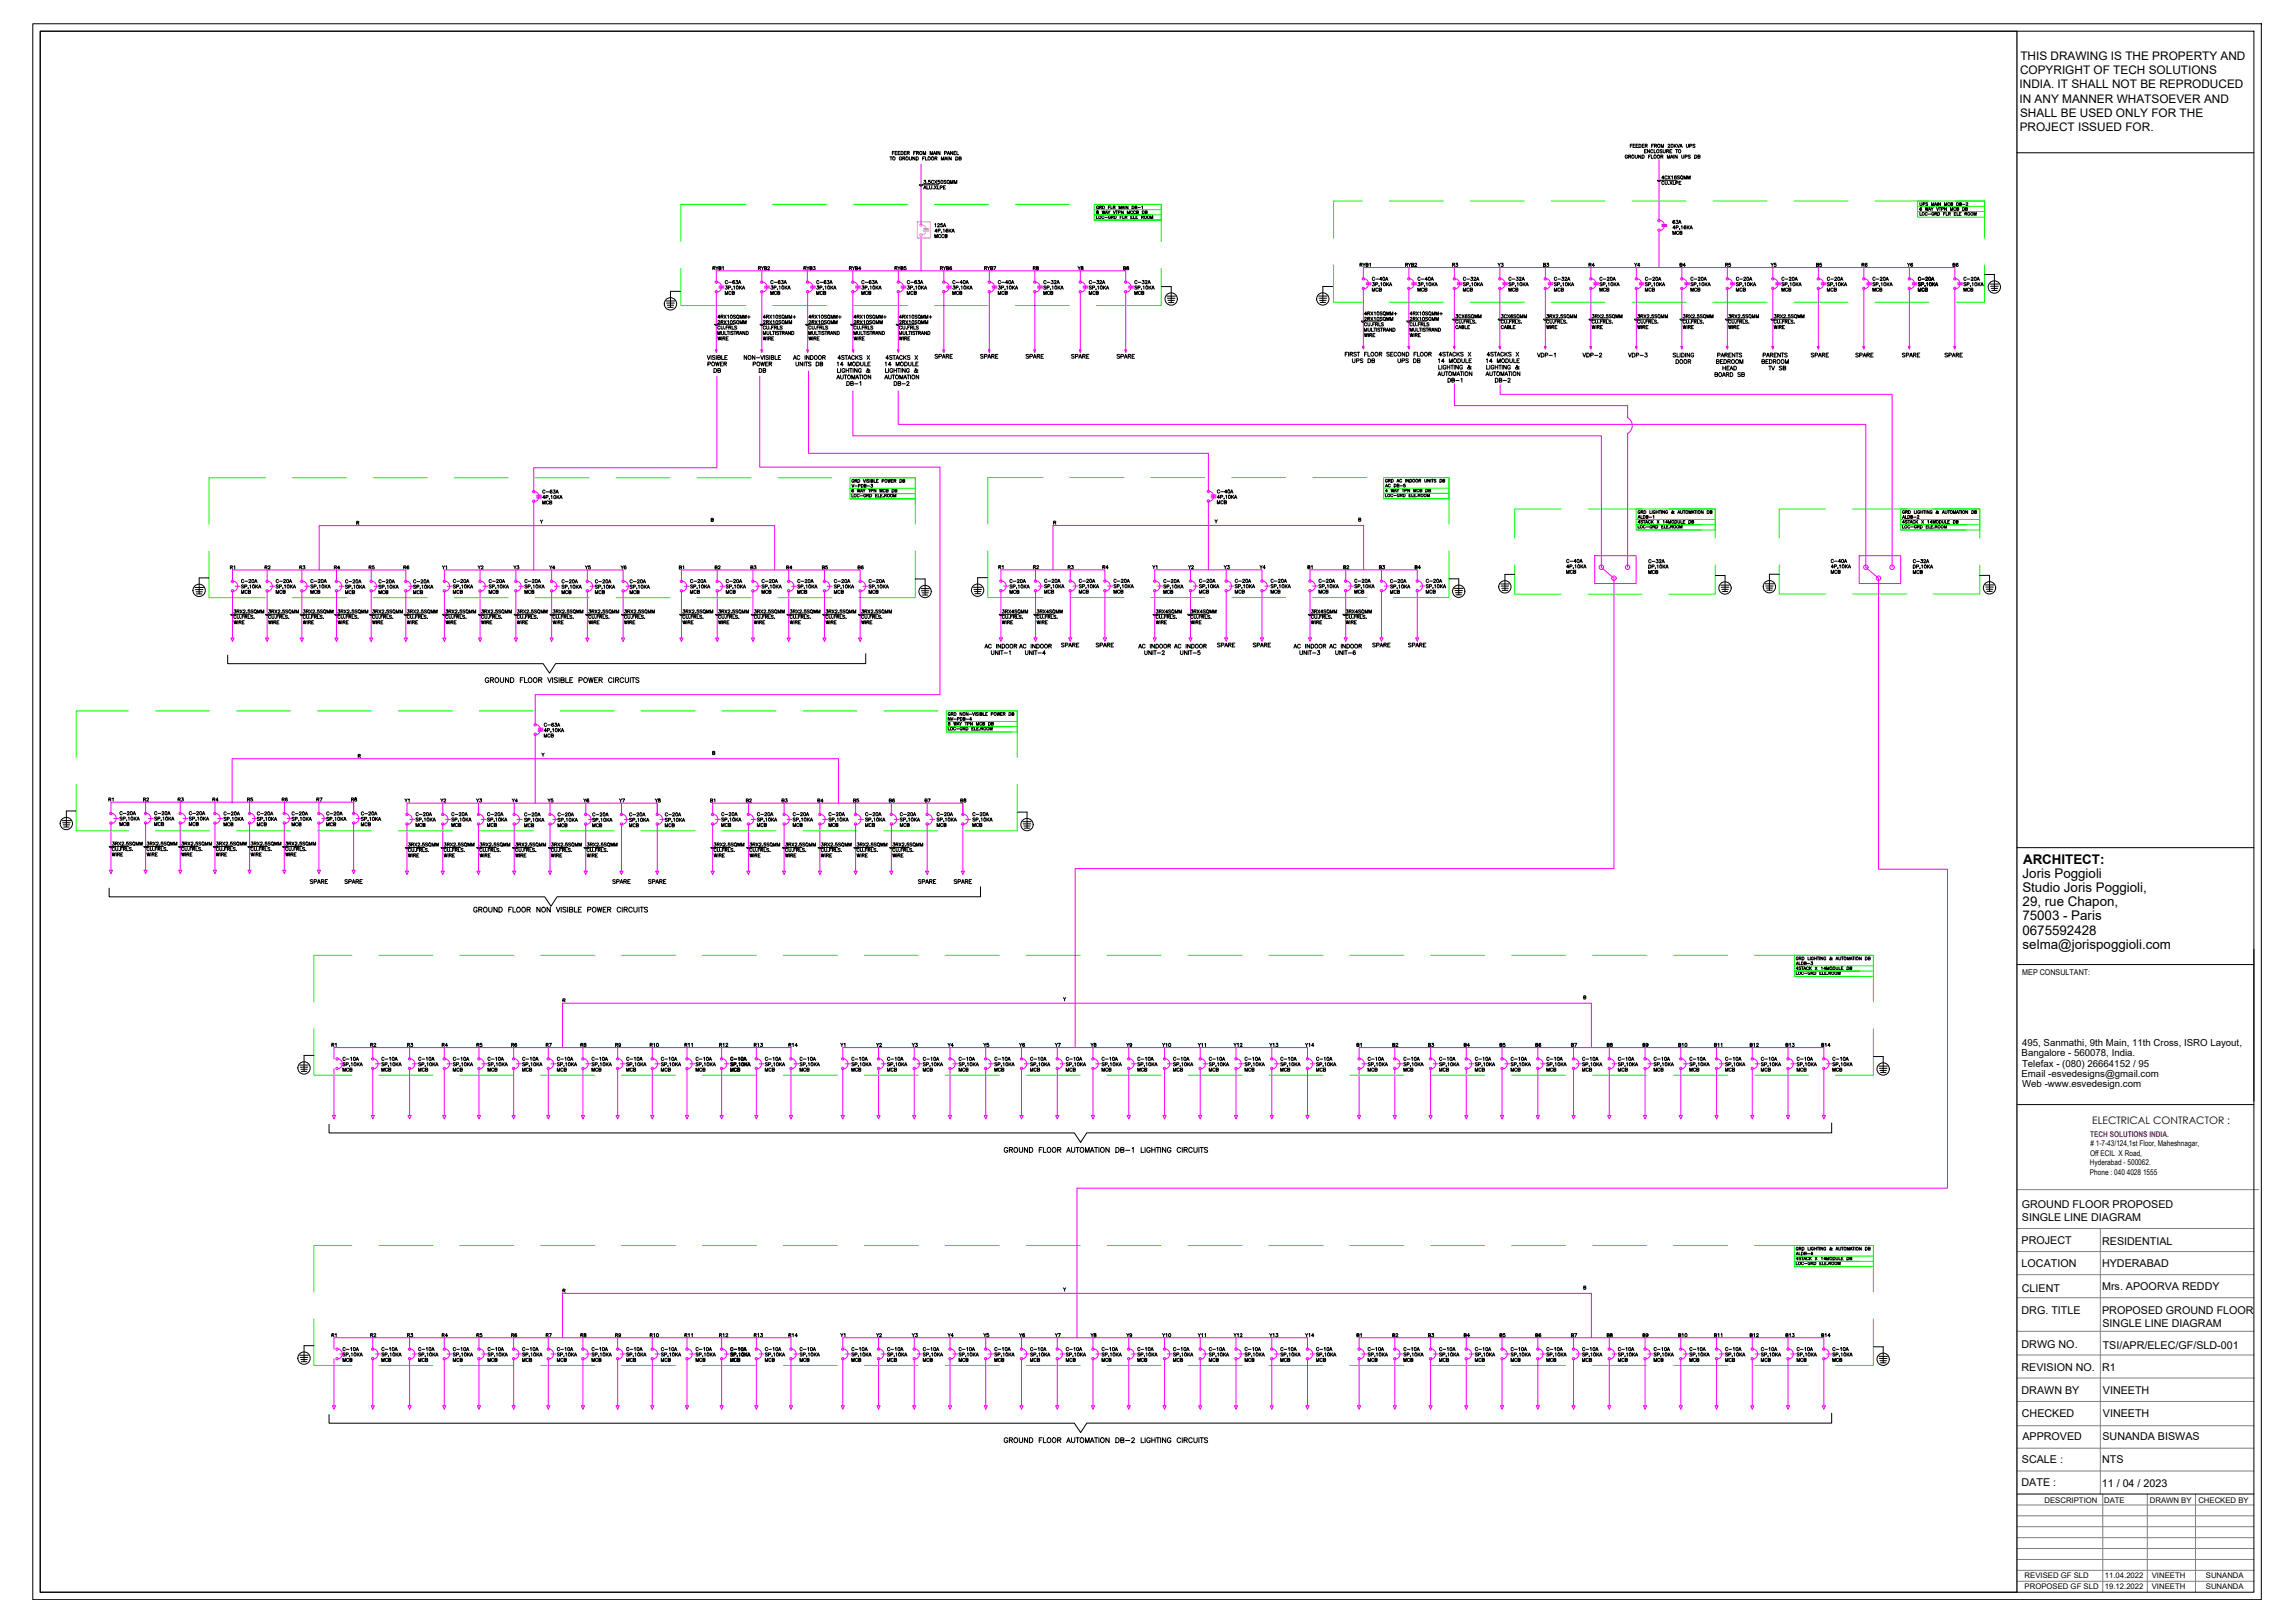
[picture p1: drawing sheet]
<svg xmlns="http://www.w3.org/2000/svg" width="1189mm" height="841mm" viewBox="0 0 1189 841" stroke-linecap="round" stroke-linejoin="round" font-family="sans-serif">
<defs><g id="words">
<g font-size="6.9">
<text x="1048" y="448">ARCHITECT:</text>
<text x="1048" y="455">Joris Poggioli</text>
<text x="1048" y="462">Studio Joris Poggioli,</text>
<text x="1048" y="470">29, rue Chapon,</text>
<text x="1048" y="477">75003 - Paris</text>
<text x="1048" y="484">0675592428</text>
<text x="1048" y="492">selma@jorispoggioli.com</text>
</g>
<text font-size="6.2" x="520" y="749">GROUND FLOOR AUTOMATION DB-2 LIGHTING CIRCUITS</text>
<g font-size="6.1">
<text x="1047" y="31">THIS DRAWING IS THE PROPERTY AND</text>
<text x="1047" y="38">COPYRIGHT OF TECH SOLUTIONS</text>
<text x="1047" y="46">INDIA. IT SHALL NOT BE REPRODUCED</text>
<text x="1047" y="53">IN ANY MANNER WHATSOEVER AND</text>
<text x="1047" y="61">SHALL BE USED ONLY FOR THE</text>
<text x="1047" y="68">PROJECT ISSUED FOR.</text>
</g>
<g font-size="5.7">
<text x="250" y="355">GROUND FLOOR VISIBLE POWER CIRCUITS</text>
<text x="244" y="474">GROUND FLOOR NON VISIBLE POWER CIRCUITS</text>
<text x="520" y="598">GROUND FLOOR AUTOMATION DB-1 LIGHTING CIRCUITS</text>
</g>
<g font-size="5.6">
<text x="1048" y="626">GROUND FLOOR PROPOSED</text>
<text x="1048" y="633">SINGLE LINE DIAGRAM</text>
<text x="1048" y="645">PROJECT</text>
<text x="1089" y="645">RESIDENTIAL</text>
<text x="1048" y="657">LOCATION</text>
<text x="1089" y="657">HYDERABAD</text>
<text x="1048" y="669">CLIENT</text>
<text x="1089" y="669">Mrs. APOORVA REDDY</text>
<text x="1048" y="681">DRG. TITLE</text>
<text x="1089" y="681">PROPOSED GROUND FLOOR</text>
<text x="1090" y="687">SINGLE LINE DIAGRAM</text>
<text x="1048" y="698">DRWG NO.</text>
<text x="1090" y="699">TSI/APR/ELEC/GF/SLD-001</text>
<text x="1048" y="710">REVISION NO.</text>
<text x="1089" y="710">R1</text>
<text x="1048" y="722">DRAWN BY</text>
<text x="1090" y="722">VINEETH</text>
<text x="1048" y="734">CHECKED</text>
<text x="1090" y="734">VINEETH</text>
<text x="1048" y="746">APPROVED</text>
<text x="1090" y="746">SUNANDA BISWAS</text>
<text x="1048" y="758">SCALE :</text>
<text x="1089" y="758">NTS</text>
<text x="1048" y="770">DATE :</text>
<text x="1089" y="770">11 / 04 / 2023</text>
</g>
<g font-size="5.3">
<text x="484" y="187">SPARE</text>
<text x="531" y="187">SPARE</text>
<text x="555" y="187">SPARE</text>
<text x="578" y="187">SPARE</text>
<text x="796" y="186">VDP-1</text>
<text x="820" y="186">VDP-2</text>
<text x="843" y="186">VDP-3</text>
<text x="938" y="186">SPARE</text>
<text x="961" y="186">SPARE</text>
<text x="985" y="186">SPARE</text>
<text x="1007" y="186">SPARE</text>
<text x="549" y="337">SPARE</text>
<text x="567" y="337">SPARE</text>
<text x="630" y="337">SPARE</text>
<text x="648" y="337">SPARE</text>
<text x="710" y="337">SPARE</text>
<text x="729" y="337">SPARE</text>
<text x="1084" y="582">ELECTRICAL CONTRACTOR :</text>
</g>
<text font-size="5.3" fill="#f0f" x="507" y="187">SPARE</text>
<g font-size="5">
<text x="1048" y="542">495, Sanmathi, 9th Main, 11th Cross, ISRO Layout,</text>
<text x="1048" y="547">Bangalore - 560078, India.</text>
<text x="1048" y="553">Telefax - (080) 26664152 / 95</text>
<text x="1048" y="558">Email -esvedesigns@gmail.com</text>
<text x="1048" y="563">Web -www.esvedesign.com</text>
</g>
<g font-size="4.9">
<text x="369" y="141">RYB1</text>
<text x="392" y="141">RYB2</text>
<text x="416" y="141">RYB3</text>
<text x="439" y="141">RYB4</text>
<text x="463" y="141">RYB5</text>
<text x="486" y="141">RYB6</text>
<text x="509" y="141">RYB7</text>
<text x="534" y="141">R8</text>
<text x="558" y="141">Y8</text>
<text x="581" y="141">B8</text>
<text x="704" y="139">RYB1</text>
<text x="727" y="139">RYB2</text>
<text x="752" y="139">R3</text>
<text x="775" y="139">Y3</text>
<text x="799" y="139">B3</text>
<text x="823" y="139">R4</text>
<text x="846" y="139">Y4</text>
<text x="870" y="139">B4</text>
<text x="893" y="139">R5</text>
<text x="917" y="139">Y5</text>
<text x="941" y="139">B5</text>
<text x="964" y="139">R6</text>
<text x="988" y="139">Y6</text>
<text x="1011" y="139">B6</text>
<text x="517" y="296">R1</text>
<text x="535" y="296">R2</text>
<text x="553" y="296">R3</text>
<text x="571" y="296">R4</text>
<text x="597" y="296">Y1</text>
<text x="615" y="296">Y2</text>
<text x="634" y="296">Y3</text>
<text x="652" y="296">Y4</text>
<text x="677" y="296">B1</text>
<text x="695" y="296">B2</text>
<text x="714" y="296">B3</text>
<text x="732" y="296">B4</text>
<text x="209" y="417">Y1</text>
<text x="228" y="417">Y2</text>
<text x="246" y="417">Y3</text>
<text x="265" y="417">Y4</text>
<text x="283" y="417">Y5</text>
<text x="302" y="417">Y6</text>
<text x="320" y="417">Y7</text>
<text x="339" y="417">Y8</text>
<text x="367" y="417">B1</text>
<text x="386" y="417">B2</text>
<text x="404" y="417">B3</text>
<text x="423" y="417">B4</text>
<text x="441" y="417">B5</text>
<text x="460" y="417">B6</text>
<text x="478" y="417">B7</text>
<text x="497" y="417">B8</text>
<text x="160" y="459">SPARE</text>
<text x="178" y="459">SPARE</text>
<text x="317" y="459">SPARE</text>
<text x="335" y="459">SPARE</text>
<text x="475" y="459">SPARE</text>
<text x="494" y="459">SPARE</text>
<text x="171" y="544">R1</text>
<text x="191" y="544">R2</text>
<text x="210" y="544">R3</text>
<text x="228" y="544">R4</text>
<text x="246" y="544">R5</text>
<text x="264" y="544">R6</text>
<text x="282" y="544">R7</text>
<text x="300" y="544">R8</text>
<text x="318" y="544">R9</text>
<text x="336" y="544">R10</text>
<text x="354" y="544">R11</text>
<text x="372" y="544">R12</text>
<text x="390" y="544">R13</text>
<text x="408" y="544">R14</text>
<text x="435" y="544">Y1</text>
<text x="453" y="544">Y2</text>
<text x="472" y="544">Y3</text>
<text x="490" y="544">Y4</text>
<text x="509" y="544">Y5</text>
<text x="527" y="544">Y6</text>
<text x="546" y="544">Y7</text>
<text x="564" y="544">Y8</text>
<text x="583" y="544">Y9</text>
<text x="601" y="544">Y10</text>
<text x="620" y="544">Y11</text>
<text x="639" y="544">Y12</text>
<text x="657" y="544">Y13</text>
<text x="676" y="544">Y14</text>
<text x="702" y="544">B1</text>
<text x="721" y="544">B2</text>
<text x="739" y="544">B3</text>
<text x="758" y="544">B4</text>
<text x="776" y="544">B5</text>
<text x="795" y="544">B6</text>
<text x="814" y="544">B7</text>
<text x="832" y="544">B8</text>
<text x="851" y="544">B9</text>
<text x="869" y="544">B10</text>
<text x="888" y="544">B11</text>
<text x="906" y="544">B12</text>
<text x="925" y="544">B13</text>
<text x="943" y="544">B14</text>
<text x="171" y="694">R1</text>
<text x="191" y="694">R2</text>
<text x="210" y="694">R3</text>
<text x="228" y="694">R4</text>
<text x="246" y="694">R5</text>
<text x="264" y="694">R6</text>
<text x="282" y="694">R7</text>
<text x="300" y="694">R8</text>
<text x="318" y="694">R9</text>
<text x="336" y="694">R10</text>
<text x="354" y="694">R11</text>
<text x="372" y="694">R12</text>
<text x="390" y="694">R13</text>
<text x="408" y="694">R14</text>
<text x="435" y="694">Y1</text>
<text x="453" y="694">Y2</text>
<text x="472" y="694">Y3</text>
<text x="490" y="694">Y4</text>
<text x="509" y="694">Y5</text>
<text x="527" y="694">Y6</text>
<text x="546" y="694">Y7</text>
<text x="564" y="694">Y8</text>
<text x="583" y="694">Y9</text>
<text x="601" y="694">Y10</text>
<text x="620" y="694">Y11</text>
<text x="639" y="694">Y12</text>
<text x="657" y="694">Y13</text>
<text x="676" y="694">Y14</text>
<text x="702" y="694">B1</text>
<text x="721" y="694">B2</text>
<text x="739" y="694">B3</text>
<text x="758" y="694">B4</text>
<text x="776" y="694">B5</text>
<text x="795" y="694">B6</text>
<text x="814" y="694">B7</text>
<text x="832" y="694">B8</text>
<text x="851" y="694">B9</text>
<text x="869" y="694">B10</text>
<text x="888" y="694">B11</text>
<text x="906" y="694">B12</text>
<text x="925" y="694">B13</text>
<text x="943" y="694">B14</text>
</g>
<g font-size="4.4">
<text x="119" y="296">R1</text>
<text x="137" y="296">R2</text>
<text x="155" y="296">R3</text>
<text x="173" y="296">R4</text>
<text x="191" y="296">R5</text>
<text x="208" y="296">R6</text>
<text x="228" y="296">Y1</text>
<text x="247" y="296">Y2</text>
<text x="265" y="296">Y3</text>
<text x="284" y="296">Y4</text>
<text x="302" y="296">Y5</text>
<text x="321" y="296">Y6</text>
<text x="351" y="296">B1</text>
<text x="370" y="296">B2</text>
<text x="388" y="296">B3</text>
<text x="407" y="296">B4</text>
<text x="425" y="296">B5</text>
<text x="444" y="296">B6</text>
<text x="55" y="416">R1</text>
<text x="73" y="416">R2</text>
<text x="91" y="416">R3</text>
<text x="109" y="416">R4</text>
<text x="127" y="416">R5</text>
<text x="145" y="416">R6</text>
<text x="163" y="416">R7</text>
<text x="181" y="416">R8</text>
</g>
<g font-size="4.1">
<text x="1048" y="505">MEP CONSULTANT:</text>
<text x="1083" y="599">Off ECIL X Road,</text>
<text x="1083" y="594"># 1-7-43/124,1st Floor, Maheshnagar,</text>
<text x="1083" y="604">Hyderabad - 500062.</text>
<text x="1083" y="609">Phone : 040 4028 1555</text>
</g>
<text font-size="4.1" fill="#991b1e" x="1083" y="589">TECH SOLUTIONS INDIA.</text>
<g font-size="4">
<text x="1060" y="779">DESCRIPTION</text>
<text x="1090" y="779">DATE</text>
<text x="1114" y="779">DRAWN BY</text>
<text x="1139" y="779">CHECKED BY</text>
<text x="1049" y="818">REVISED GF SLD</text>
<text x="1091" y="818">11.04.2022</text>
<text x="1115" y="818">VINEETH</text>
<text x="1143" y="818">SUNANDA</text>
<text x="1049" y="823">PROPOSED GF SLD</text>
<text x="1091" y="823">19.12.2022</text>
<text x="1115" y="824">VINEETH</text>
<text x="1143" y="823">SUNANDA</text>
</g>
</g></defs>
<!-- layer: ELC.CABLE -->
<g fill="none" stroke="#f0f" stroke-width=".52">
<path d="M730 139v6M754 139v6M777 139v6M801 139v6M824 139v6M848 139v6M872 139v6M895 139v6M919 139v6M942 139v6M966 139v6M990 139v6"/>
<path d="M371 146v-6h212v6M395 140v6M418 140v6M442 140v6M466 140v6M489 140v6M513 140v6M536 140v6M560 140v6M707 145v-6h306v6M277 260v12M626 260v12"/>
<path d="M138 295v6M156 295v6M174 295v6M192 295v6M249 295v6M267 295v6M286 295v6M304 295v6M372 295v6M390 295v6M409 295v6M427 295v6"/>
<path d="M537 295v6M555 295v6M617 295v6M635 295v6M697 295v6M716 295v6M120 301v-6h90v6M120 306v25M138 306v25M156 306v25M174 306v25M192 306v25"/>
<path d="M210 306v25M230 301v-6h93v6M230 306v25M249 306v25M267 306v25M286 306v25M304 306v25M323 306v25M353 301v-6h93v6M353 306v25M372 306v25M390 306v25"/>
<path d="M409 306v25M427 306v25M446 306v25M519 301v-6h54v6M519 306v25M537 306v25M555 306v25M573 306v25M598 301v-6h56v6M598 306v25M617 306v25M635 306v25"/>
<path d="M654 306v25M679 301v-6h55v6M679 306v25M697 306v25M716 306v25M734 306v25M120 331h1l-1 1zM138 331h1l-1 1zM156 331h1l-1 1zM174 331h1l-1 1zM192 331h1l-1 1zM209 331h2l-1 1z"/>
<path d="M229 331h2l-1 1zM248 331h2l-1 1zM267 331h1l-1 1zM285 331h2l-1 1zM304 331h1l-1 1zM322 331h2l-1 1zM352 331h2l-1 1zM371 331h2l-1 1zM389 331h2l-1 1zM408 331h2l-1 1zM426 331h2l-1 1zM445 331h2l-1 1z"/>
<path d="M518 331h2l-1 1zM536 331h2l-1 1zM598 331h1l-1 1zM616 331h2l-1 1zM678 331h2l-1 1zM697 331h1l-1 1zM277 381v12M75 416v6M93 416v6M111 416v6M129 416v6M147 416v6"/>
<path d="M165 416v6M183 416v6v-6h-125v6M229 416v6M248 416v6M267 416v6M285 416v6M304 416v6M322 416v6M341 416v6v-6h-130v6M388 416v6M406 416v6M425 416v6"/>
<path d="M443 416v6M462 416v6M480 416v6M499 416v6v-6h-130v6M58 427v24M75 427v24M93 427v24M111 427v24M129 427v24M147 427v24M165 427v24M183 427v24"/>
<path d="M211 427v24M229 427v24M248 427v24M267 427v24M285 427v24M304 427v24M322 427v24M341 427v24M369 427v24M388 427v24M406 427v24M425 427v24"/>
<path d="M443 427v24M462 427v24M480 427v24M499 427v24M57 451h1v2zM75 451h1l-1 2zM93 451h1l-1 2zM111 451h1l-1 2zM128 451h2l-1 2zM146 451h2l-1 2zM164 451h2l-1 2zM182 451h2l-1 2z"/>
<path d="M210 451h2l-1 2zM229 451h1l-1 2zM247 451h2l-1 2zM266 451h1v2zM284 451h2l-1 2zM303 451h1v2zM321 451h2l-1 2zM340 451h1v2zM368 451h2l-1 2zM387 451h2l-1 2zM406 451h1l-1 2zM424 451h2l-1 2z"/>
<path d="M443 451h1l-1 2zM461 451h2l-1 2zM480 451h1l-1 2zM498 451h2l-1 2zM557 520v23M173 549v-6h237v6M173 554v24M193 543v6M193 554v24M212 543v6M212 554v24M230 543v6"/>
<path d="M230 554v24M248 543v6M248 554v24M266 543v6M266 554v24M284 543v6M284 554v24M302 543v6M302 554v24M320 543v6M320 554v24M338 543v6"/>
<path d="M338 554v24M356 543v6M356 554v24M374 543v6M374 554v24M392 543v6M392 554v24M410 554v24M437 549v-6h241v6M437 554v24M455 543v6M455 554v24"/>
<path d="M474 543v6M474 554v24M492 543v6M492 554v24M511 543v6M511 554v24M529 543v6M529 554v24M548 543v6M548 554v24M566 543v6M566 554v24"/>
<path d="M585 543v6M585 554v24M604 543v6M604 554v24M622 543v6M622 554v24M641 543v6M641 554v24M659 543v6M659 554v24M678 554v24M704 549v-6h241v6"/>
<path d="M704 554v24M723 543v6M723 554v24M741 543v6M741 554v24M760 543v6M760 554v24M778 543v6M778 554v24M797 543v6M797 554v24M815 543v6"/>
<path d="M815 554v24M834 543v6M834 554v24M853 543v6M853 554v24M871 543v6M871 554v24M890 543v6M890 554v24M908 543v6M908 554v24M927 543v6"/>
<path d="M927 554v24M945 554v24M172 578h2l-1 2zM192 578h2l-1 2zM211 578h2l-1 2zM229 578h2l-1 2zM247 578h2l-1 2zM265 578h2l-1 2zM283 578h2l-1 2zM301 578h2l-1 2zM319 578h2l-1 2zM337 578h2l-1 2z"/>
<path d="M355 578h2l-1 2zM373 578h2l-1 2zM391 578h2l-1 2zM409 578h2l-1 2zM436 578h2l-1 2zM454 578h2l-1 2zM473 578h2l-1 2zM492 578h1l-1 2zM510 578h2l-1 2zM529 578h1l-1 2zM547 578h2l-1 2zM566 578h1l-1 2z"/>
<path d="M584 578h2l-1 2zM603 578h1v2zM621 578h2l-1 2zM640 578h1v2zM658 578h2l-1 2zM677 578h1v2zM704 578h1l-1 2zM722 578h2l-1 2zM741 578h1l-1 2zM759 578h2l-1 2zM778 578h1l-1 2zM796 578h2l-1 2z"/>
<path d="M815 578h1l-1 2zM833 578h2l-1 2zM852 578h1v2zM870 578h2l-1 2zM889 578h1v2zM907 578h2l-1 2zM926 578h1v2zM944 578h2l-1 2zM558 670v23M173 699v-6h237v6M193 693v6M212 693v6"/>
<path d="M230 693v6M248 693v6M266 693v6M284 693v6M302 693v6M320 693v6M338 693v6M356 693v6M374 693v6M392 693v6M437 699v-6h241v6M455 693v6"/>
<path d="M474 693v6M492 693v6M511 693v6M529 693v6M548 693v6M566 693v6M585 693v6M604 693v6M622 693v6M641 693v6M659 693v6M704 699v-6h241v6"/>
<path d="M723 693v6M741 693v6M760 693v6M778 693v6M797 693v6M815 693v6M834 693v6M853 693v6M871 693v6M890 693v6M908 693v6M927 693v6"/>
<path d="M173 704v24M193 704v24M212 704v24M230 704v24M248 704v24M266 704v24M284 704v24M302 704v24M320 704v24M338 704v24M356 704v24M374 704v24"/>
<path d="M392 704v24M410 704v24M437 704v24M455 704v24M474 704v24M492 704v24M511 704v24M529 704v24M548 704v24M566 704v24M585 704v24M604 704v24"/>
<path d="M622 704v24M641 704v24M659 704v24M678 704v24M704 704v24M723 704v24M741 704v24M760 704v24M778 704v24M797 704v24M815 704v24M834 704v24"/>
<path d="M853 704v24M871 704v24M890 704v24M908 704v24M927 704v24M945 704v24M172 728h2l-1 2zM192 728h2l-1 2zM211 728h2l-1 2zM229 728h2l-1 2zM247 728h2l-1 2zM265 728h2l-1 2z"/>
<path d="M283 728h2l-1 2zM301 728h2l-1 2zM319 728h2l-1 2zM337 728h2l-1 2zM355 728h2l-1 2zM373 728h2l-1 2zM391 728h2l-1 2zM409 728h2l-1 2zM436 728h2l-1 2zM454 728h2l-1 2zM473 728h2l-1 2zM492 728h1l-1 2z"/>
<path d="M510 728h2l-1 2zM529 728h1l-1 2zM547 728h2l-1 2zM566 728h1l-1 2zM584 728h2l-1 2zM603 728h1v2zM621 728h2l-1 2zM640 728h1v2zM658 728h2l-1 2zM677 728h1v2zM704 728h1l-1 2zM722 728h2l-1 2z"/>
<path d="M741 728h1l-1 2zM759 728h2l-1 2zM778 728h1l-1 2zM796 728h2l-1 2zM815 728h1l-1 2zM833 728h2l-1 2zM852 728h1v2zM870 728h2l-1 2zM889 728h1v2zM907 728h2l-1 2zM926 728h1v2zM944 728h2l-1 2z"/>
</g>
<!-- layer: ELEC_PANEL -->
<g fill="none" stroke="#0f0" stroke-width=".52">
<path d="M386 106h-33v19M400 106h28M442 106h28M484 106h28M526 106h28M567 106h35v8h-35zM567 109h35M568 106h34M596 111h-29h35M602 114h-35h35M602 106v19M706 104h-15v19"/>
<path d="M720 104h28M762 104h28M804 104h28M846 104h28M888 104h28M930 104h28M972 104h28M994 104h35v9h-35zM994 107h35M1014 104h15M1023 110h-29h35M1029 104v19"/>
<path d="M353 139v19h33M602 139v19h-34M691 137v20h15M1029 137v20h-15M400 158h28M442 158h28M484 158h28M526 158h28M720 157h28M762 157h28M804 157h28M846 157h28"/>
<path d="M888 157h28M930 157h28M972 157h28M138 248h-30v24M152 248h28M193 248h28M235 248h28M277 248h28M319 248h28M361 248h28M403 248h28M441 258h33h-33v-10h33v13"/>
<path d="M441 253h33M445 248h29v24M474 256h-33h33M541 247h-29v25M555 247h27M596 247h28M638 247h28M680 247h28M717 258h34h-34v-11h34v11M717 253h34M722 247h29v25M751 256h-34h34"/>
<path d="M809 264h-24v15M823 264h28M848 264h41v11h-41zM848 275h34M848 269h41M865 264h24v15M882 272h-34h41M946 264h-24v15M960 264h28M985 264h41v11h-41zM985 275h34M985 269h41"/>
<path d="M1002 264h24v15M1019 272h-34h41M108 286v24h30M474 286v24h-29M512 286v24h29M751 286v24h-29M785 293v15h24M889 293v15h-24M922 293v15h24M1026 293v15h-24M152 310h28M193 310h28"/>
<path d="M235 310h28M277 310h28M319 310h28M361 310h28M403 310h28M555 310h27M596 310h28M638 310h28M680 310h28M823 308h28M960 308h28M67 368h-28v24"/>
<path d="M81 368h28M123 368h28M165 368h27M206 368h28M248 368h28M290 368h28M332 368h28M374 368h28M416 368h28M458 368h28M490 368h37v11h-37zM490 379h34"/>
<path d="M490 374h37M500 368h27v24M524 377h-34h37M39 406v25h28M527 406v25h-27M81 431h28M123 431h28M165 431h27M206 431h28M248 431h28M290 431h28M332 431h28"/>
<path d="M374 431h28M416 431h28M458 431h28M182 495h-19v24M196 495h28M238 495h28M280 495h28M322 495h28M364 495h28M406 495h28M448 495h28M490 495h28"/>
<path d="M532 495h28M574 495h28M616 495h28M658 495h28M700 495h28M742 495h27M783 495h28M825 495h28M867 495h28M909 495h28M930 495h41v11h-41zM951 495h20v24"/>
<path d="M930 506h34M930 501h41M964 503h-34h41M163 533v24h19M971 533v24h-20M196 557h28M238 557h28M280 557h28M322 557h28M364 557h28M406 557h28M448 557h28"/>
<path d="M490 557h28M532 557h28M574 557h28M616 557h28M658 557h28M700 557h28M742 557h27M783 557h28M825 557h28M867 557h28M909 557h28M182 645h-19v25"/>
<path d="M196 645h28M238 645h28M280 645h28M322 645h28M364 645h28M406 645h28M448 645h28M490 645h28M532 645h28M574 645h28M616 645h28M658 645h28"/>
<path d="M700 645h28M742 645h27M783 645h28M825 645h28M867 645h28M909 645h28M930 645h41v11h-41zM930 656h34M930 651h41M951 645h20v25M964 654h-34h41M163 684v24h19"/>
<path d="M971 684v24h-20M196 708h28M238 708h28M280 708h28M322 708h28M364 708h28M406 708h28M448 708h28M490 708h28M532 708h28M574 708h28M616 708h28"/>
<path d="M658 708h28M700 708h28M742 708h27M783 708h28M825 708h28M867 708h28M909 708h28"/>
</g>
<!-- layer: ELEC MCB -->
<g fill="none" stroke="#f0f" stroke-width=".52">
<path d="M861 114a2.7 2.7 0 0 1 2 3 2.7 2.7 0 0 1-2 2M861 116h3M861 117h3M372 146a2.7 2.7 0 0 1 2 3 2.7 2.7 0 0 1-2 2M373 148h2M373 149h2M396 146a2.7 2.7 0 0 1 2 3 2.7 2.7 0 0 1-2 2M396 148h3M396 149h3M419 146a2.7 2.7 0 0 1 2 3 2.7 2.7 0 0 1-2 2M420 148h3M420 149h3"/>
<path d="M443 146a2.7 2.7 0 0 1 2 3 2.7 2.7 0 0 1-2 2M443 148h3M443 149h3M466 146a2.7 2.7 0 0 1 2 3 2.7 2.7 0 0 1-2 2M467 148h3M467 149h3M490 146a2.7 2.7 0 0 1 2 3 2.7 2.7 0 0 1-2 2M491 148h2M491 149h2M514 146a2.7 2.7 0 0 1 1 3 2.7 2.7 0 0 1-1 2M514 148h3M514 149h3"/>
<path d="M537 146a2.7 2.7 0 0 1 2 3 2.7 2.7 0 0 1-2 2M538 148h2M538 149h2M561 146a2.7 2.7 0 0 1 2 3 2.7 2.7 0 0 1-2 2M561 148h3M561 149h3M584 146a2.7 2.7 0 0 1 2 3 2.7 2.7 0 0 1-2 2M585 148h2M585 149h2M707 145a2.7 2.7 0 0 1 2 2 2.7 2.7 0 0 1-2 3M708 147h3M708 148h3"/>
<path d="M731 145a2.7 2.7 0 0 1 2 2 2.7 2.7 0 0 1-2 3M732 147h2M732 148h2M755 145a2.7 2.7 0 0 1 1 2 2.7 2.7 0 0 1-1 3M755 147h3M755 148h3M778 145a2.7 2.7 0 0 1 2 2 2.7 2.7 0 0 1-2 3M779 147h2M779 148h2M802 145a2.7 2.7 0 0 1 2 2 2.7 2.7 0 0 1-2 3M802 147h3M802 148h3"/>
<path d="M825 145a2.7 2.7 0 0 1 2 2 2.7 2.7 0 0 1-2 3M826 147h2M826 148h2M849 145a2.7 2.7 0 0 1 2 2 2.7 2.7 0 0 1-2 3M850 147h2M850 148h2M873 145a2.7 2.7 0 0 1 1 2 2.7 2.7 0 0 1-1 3M873 147h3M873 148h3M896 145a2.7 2.7 0 0 1 2 2 2.7 2.7 0 0 1-2 3M897 147h2M897 148h2"/>
<path d="M920 145a2.7 2.7 0 0 1 1 2 2.7 2.7 0 0 1-1 3M920 147h3M920 148h3M943 145a2.7 2.7 0 0 1 2 2 2.7 2.7 0 0 1-2 3M944 147h2M944 148h2M967 145a2.7 2.7 0 0 1 2 2 2.7 2.7 0 0 1-2 3M967 147h3M967 148h3M990 145a2.7 2.7 0 0 1 2 2 2.7 2.7 0 0 1-2 3M991 147h2M991 148h2"/>
<path d="M1014 145a2.7 2.7 0 0 1 2 2 2.7 2.7 0 0 1-2 3M1015 147h2M1015 148h2M278 255a2.7 2.7 0 0 1 1 2 2.7 2.7 0 0 1-1 3M278 257h3M278 258h3M627 255a2.7 2.7 0 0 1 2 2 2.7 2.7 0 0 1-2 3M628 257h2M628 256h2M628 258h2M121 301a2.7 2.7 0 0 1 2 3 2.7 2.7 0 0 1-2 2M122 304h2"/>
<path d="M139 301a2.7 2.7 0 0 1 2 3 2.7 2.7 0 0 1-2 2M140 304h2M157 301a2.7 2.7 0 0 1 2 3 2.7 2.7 0 0 1-2 2M158 304h2M175 301a2.7 2.7 0 0 1 2 3 2.7 2.7 0 0 1-2 2M176 304h2M193 301a2.7 2.7 0 0 1 2 3 2.7 2.7 0 0 1-2 2M194 304h2M211 301a2.7 2.7 0 0 1 2 3 2.7 2.7 0 0 1-2 2M212 304h2M231 301a2.7 2.7 0 0 1 2 3 2.7 2.7 0 0 1-2 2M232 304h2"/>
<path d="M250 301a2.7 2.7 0 0 1 2 3 2.7 2.7 0 0 1-2 2M250 304h3M268 301a2.7 2.7 0 0 1 2 3 2.7 2.7 0 0 1-2 2M269 304h2M287 301a2.7 2.7 0 0 1 2 3 2.7 2.7 0 0 1-2 2M287 304h3M305 301a2.7 2.7 0 0 1 2 3 2.7 2.7 0 0 1-2 2M306 304h2M324 301a2.7 2.7 0 0 1 2 3 2.7 2.7 0 0 1-2 2M324 304h3M354 301a2.7 2.7 0 0 1 2 3 2.7 2.7 0 0 1-2 2M355 304h2"/>
<path d="M373 301a2.7 2.7 0 0 1 1 3 2.7 2.7 0 0 1-1 2M373 304h3M391 301a2.7 2.7 0 0 1 2 3 2.7 2.7 0 0 1-2 2M392 304h2M410 301a2.7 2.7 0 0 1 1 3 2.7 2.7 0 0 1-1 2M410 304h3M428 301a2.7 2.7 0 0 1 2 3 2.7 2.7 0 0 1-2 2M429 304h2M447 301a2.7 2.7 0 0 1 2 3 2.7 2.7 0 0 1-2 2M447 304h3M520 301a2.7 2.7 0 0 1 1 3 2.7 2.7 0 0 1-1 2M520 304h3"/>
<path d="M538 301a2.7 2.7 0 0 1 1 3 2.7 2.7 0 0 1-1 2M538 304h3M556 301a2.7 2.7 0 0 1 1 3 2.7 2.7 0 0 1-1 2M556 304h3M574 301a2.7 2.7 0 0 1 1 3 2.7 2.7 0 0 1-1 2M574 304h3M599 301a2.7 2.7 0 0 1 2 3 2.7 2.7 0 0 1-2 2M600 304h2M618 301a2.7 2.7 0 0 1 2 3 2.7 2.7 0 0 1-2 2M618 304h3M636 301a2.7 2.7 0 0 1 2 3 2.7 2.7 0 0 1-2 2M637 304h3"/>
<path d="M655 301a2.7 2.7 0 0 1 2 3 2.7 2.7 0 0 1-2 2M656 304h2M680 301a2.7 2.7 0 0 1 2 3 2.7 2.7 0 0 1-2 2M680 304h3M698 301a2.7 2.7 0 0 1 2 3 2.7 2.7 0 0 1-2 2M699 304h2M717 301a2.7 2.7 0 0 1 2 3 2.7 2.7 0 0 1-2 2M717 304h3M735 301a2.7 2.7 0 0 1 2 3 2.7 2.7 0 0 1-2 2M736 304h2M278 376a2.7 2.7 0 0 1 2 2 2.7 2.7 0 0 1-2 3M279 377h2"/>
<path d="M279 378h2M279 379h2M58 422a2.7 2.7 0 0 1 2 2 2.7 2.7 0 0 1-2 3M59 424h2M76 422a2.7 2.7 0 0 1 2 2 2.7 2.7 0 0 1-2 3M77 424h2M94 422a2.7 2.7 0 0 1 2 2 2.7 2.7 0 0 1-2 3M95 424h2M112 422a2.7 2.7 0 0 1 2 2 2.7 2.7 0 0 1-2 3M113 424h2M130 422a2.7 2.7 0 0 1 2 2 2.7 2.7 0 0 1-2 3M131 424h2"/>
<path d="M148 422a2.7 2.7 0 0 1 2 2 2.7 2.7 0 0 1-2 3M149 424h2M166 422a2.7 2.7 0 0 1 2 2 2.7 2.7 0 0 1-2 3M167 424h2M184 422a2.7 2.7 0 0 1 2 2 2.7 2.7 0 0 1-2 3M185 424h2M212 422a2.7 2.7 0 0 1 2 3 2.7 2.7 0 0 1-2 2M212 425h3M230 422a2.7 2.7 0 0 1 2 3 2.7 2.7 0 0 1-2 2M231 425h2M249 422a2.7 2.7 0 0 1 2 3 2.7 2.7 0 0 1-2 2M249 425h3"/>
<path d="M267 422a2.7 2.7 0 0 1 2 3 2.7 2.7 0 0 1-2 2M268 425h3M286 422a2.7 2.7 0 0 1 2 3 2.7 2.7 0 0 1-2 2M287 425h2M305 422a2.7 2.7 0 0 1 1 3 2.7 2.7 0 0 1-1 2M305 425h3M323 422a2.7 2.7 0 0 1 2 3 2.7 2.7 0 0 1-2 2M324 425h2M342 422a2.7 2.7 0 0 1 1 3 2.7 2.7 0 0 1-1 2M342 425h3M370 422a2.7 2.7 0 0 1 2 3 2.7 2.7 0 0 1-2 2M371 425h2"/>
<path d="M389 422a2.7 2.7 0 0 1 2 3 2.7 2.7 0 0 1-2 2M389 425h3M407 422a2.7 2.7 0 0 1 2 3 2.7 2.7 0 0 1-2 2M408 425h2M426 422a2.7 2.7 0 0 1 2 3 2.7 2.7 0 0 1-2 2M426 425h3M444 422a2.7 2.7 0 0 1 2 3 2.7 2.7 0 0 1-2 2M445 425h2M463 422a2.7 2.7 0 0 1 2 3 2.7 2.7 0 0 1-2 2M463 425h3M481 422a2.7 2.7 0 0 1 2 3 2.7 2.7 0 0 1-2 2M482 425h2"/>
<path d="M500 422a2.7 2.7 0 0 1 2 3 2.7 2.7 0 0 1-2 2M500 425h3M176 549a2.7 2.7 0 0 1 1 2 2.7 2.7 0 0 1-1 3M176 551h3M194 549a2.7 2.7 0 0 1 2 2 2.7 2.7 0 0 1-2 3M195 551h2M213 549a2.7 2.7 0 0 1 2 2 2.7 2.7 0 0 1-2 3M214 551h2M231 549a2.7 2.7 0 0 1 2 2 2.7 2.7 0 0 1-2 3M232 551h2M249 549a2.7 2.7 0 0 1 2 2 2.7 2.7 0 0 1-2 3M250 551h2"/>
<path d="M267 549a2.7 2.7 0 0 1 2 2 2.7 2.7 0 0 1-2 3M268 551h2M285 549a2.7 2.7 0 0 1 2 2 2.7 2.7 0 0 1-2 3M286 551h2M303 549a2.7 2.7 0 0 1 2 2 2.7 2.7 0 0 1-2 3M304 551h2M321 549a2.7 2.7 0 0 1 2 2 2.7 2.7 0 0 1-2 3M322 551h2M339 549a2.7 2.7 0 0 1 2 2 2.7 2.7 0 0 1-2 3M340 551h2M357 549a2.7 2.7 0 0 1 2 2 2.7 2.7 0 0 1-2 3M358 551h2"/>
<path d="M375 549a2.7 2.7 0 0 1 2 2 2.7 2.7 0 0 1-2 3M375 551h3M393 549a2.7 2.7 0 0 1 2 2 2.7 2.7 0 0 1-2 3M393 551h3M411 549a2.7 2.7 0 0 1 2 2 2.7 2.7 0 0 1-2 3M411 551h3M438 549a2.7 2.7 0 0 1 1 2 2.7 2.7 0 0 1-1 3M438 551h3M456 549a2.7 2.7 0 0 1 2 2 2.7 2.7 0 0 1-2 3M457 551h2M475 549a2.7 2.7 0 0 1 2 2 2.7 2.7 0 0 1-2 3M475 551h3"/>
<path d="M493 549a2.7 2.7 0 0 1 2 2 2.7 2.7 0 0 1-2 3M494 551h2M512 549a2.7 2.7 0 0 1 2 2 2.7 2.7 0 0 1-2 3M512 551h3M530 549a2.7 2.7 0 0 1 2 2 2.7 2.7 0 0 1-2 3M531 551h2M549 549a2.7 2.7 0 0 1 2 2 2.7 2.7 0 0 1-2 3M549 551h3M567 549a2.7 2.7 0 0 1 2 2 2.7 2.7 0 0 1-2 3M568 551h2M586 549a2.7 2.7 0 0 1 2 2 2.7 2.7 0 0 1-2 3M586 551h3"/>
<path d="M604 549a2.7 2.7 0 0 1 2 2 2.7 2.7 0 0 1-2 3M605 551h2M623 549a2.7 2.7 0 0 1 2 2 2.7 2.7 0 0 1-2 3M623 551h3M641 549a2.7 2.7 0 0 1 2 2 2.7 2.7 0 0 1-2 3M642 551h3M660 549a2.7 2.7 0 0 1 2 2 2.7 2.7 0 0 1-2 3M661 551h2M679 549a2.7 2.7 0 0 1 1 2 2.7 2.7 0 0 1-1 3M679 551h3M705 549a2.7 2.7 0 0 1 2 2 2.7 2.7 0 0 1-2 3M706 551h2"/>
<path d="M724 549a2.7 2.7 0 0 1 2 2 2.7 2.7 0 0 1-2 3M724 551h3M742 549a2.7 2.7 0 0 1 2 2 2.7 2.7 0 0 1-2 3M743 551h2M761 549a2.7 2.7 0 0 1 2 2 2.7 2.7 0 0 1-2 3M761 551h3M779 549a2.7 2.7 0 0 1 2 2 2.7 2.7 0 0 1-2 3M780 551h2M798 549a2.7 2.7 0 0 1 2 2 2.7 2.7 0 0 1-2 3M798 551h3M816 549a2.7 2.7 0 0 1 2 2 2.7 2.7 0 0 1-2 3M817 551h3"/>
<path d="M835 549a2.7 2.7 0 0 1 2 2 2.7 2.7 0 0 1-2 3M836 551h2M853 549a2.7 2.7 0 0 1 2 2 2.7 2.7 0 0 1-2 3M854 551h3M872 549a2.7 2.7 0 0 1 2 2 2.7 2.7 0 0 1-2 3M873 551h2M891 549a2.7 2.7 0 0 1 1 2 2.7 2.7 0 0 1-1 3M891 551h3M909 549a2.7 2.7 0 0 1 2 2 2.7 2.7 0 0 1-2 3M910 551h2M928 549a2.7 2.7 0 0 1 1 2 2.7 2.7 0 0 1-1 3M928 551h3"/>
<path d="M946 549a2.7 2.7 0 0 1 2 2 2.7 2.7 0 0 1-2 3M947 551h2M176 699a2.7 2.7 0 0 1 1 3 2.7 2.7 0 0 1-1 2M194 699a2.7 2.7 0 0 1 2 3 2.7 2.7 0 0 1-2 2M213 699a2.7 2.7 0 0 1 2 3 2.7 2.7 0 0 1-2 2M231 699a2.7 2.7 0 0 1 2 3 2.7 2.7 0 0 1-2 2M249 699a2.7 2.7 0 0 1 2 3 2.7 2.7 0 0 1-2 2M267 699a2.7 2.7 0 0 1 2 3 2.7 2.7 0 0 1-2 2M285 699a2.7 2.7 0 0 1 2 3 2.7 2.7 0 0 1-2 2M303 699a2.7 2.7 0 0 1 2 3 2.7 2.7 0 0 1-2 2M321 699a2.7 2.7 0 0 1 2 3 2.7 2.7 0 0 1-2 2M339 699a2.7 2.7 0 0 1 2 3 2.7 2.7 0 0 1-2 2"/>
<path d="M357 699a2.7 2.7 0 0 1 2 3 2.7 2.7 0 0 1-2 2M375 699a2.7 2.7 0 0 1 2 3 2.7 2.7 0 0 1-2 2M393 699a2.7 2.7 0 0 1 2 3 2.7 2.7 0 0 1-2 2M411 699a2.7 2.7 0 0 1 2 3 2.7 2.7 0 0 1-2 2M438 699a2.7 2.7 0 0 1 1 3 2.7 2.7 0 0 1-1 2M456 699a2.7 2.7 0 0 1 2 3 2.7 2.7 0 0 1-2 2M475 699a2.7 2.7 0 0 1 2 3 2.7 2.7 0 0 1-2 2M493 699a2.7 2.7 0 0 1 2 3 2.7 2.7 0 0 1-2 2M512 699a2.7 2.7 0 0 1 2 3 2.7 2.7 0 0 1-2 2M530 699a2.7 2.7 0 0 1 2 3 2.7 2.7 0 0 1-2 2M549 699a2.7 2.7 0 0 1 2 3 2.7 2.7 0 0 1-2 2M567 699a2.7 2.7 0 0 1 2 3 2.7 2.7 0 0 1-2 2"/>
<path d="M586 699a2.7 2.7 0 0 1 2 3 2.7 2.7 0 0 1-2 2M604 699a2.7 2.7 0 0 1 2 3 2.7 2.7 0 0 1-2 2M623 699a2.7 2.7 0 0 1 2 3 2.7 2.7 0 0 1-2 2M641 699a2.7 2.7 0 0 1 2 3 2.7 2.7 0 0 1-2 2M660 699a2.7 2.7 0 0 1 2 3 2.7 2.7 0 0 1-2 2M679 699a2.7 2.7 0 0 1 1 3 2.7 2.7 0 0 1-1 2M705 699a2.7 2.7 0 0 1 2 3 2.7 2.7 0 0 1-2 2M724 699a2.7 2.7 0 0 1 2 3 2.7 2.7 0 0 1-2 2M742 699a2.7 2.7 0 0 1 2 3 2.7 2.7 0 0 1-2 2M761 699a2.7 2.7 0 0 1 2 3 2.7 2.7 0 0 1-2 2M779 699a2.7 2.7 0 0 1 2 3 2.7 2.7 0 0 1-2 2M798 699a2.7 2.7 0 0 1 2 3 2.7 2.7 0 0 1-2 2"/>
<path d="M816 699a2.7 2.7 0 0 1 2 3 2.7 2.7 0 0 1-2 2M835 699a2.7 2.7 0 0 1 2 3 2.7 2.7 0 0 1-2 2M853 699a2.7 2.7 0 0 1 2 3 2.7 2.7 0 0 1-2 2M872 699a2.7 2.7 0 0 1 2 3 2.7 2.7 0 0 1-2 2M891 699a2.7 2.7 0 0 1 1 3 2.7 2.7 0 0 1-1 2M909 699a2.7 2.7 0 0 1 2 3 2.7 2.7 0 0 1-2 2M928 699a2.7 2.7 0 0 1 1 3 2.7 2.7 0 0 1-1 2M946 699a2.7 2.7 0 0 1 2 3 2.7 2.7 0 0 1-2 2M176 702h3M195 702h2M214 702h2M232 702h2"/>
<path d="M250 702h2M268 702h2M286 702h2M304 702h2M322 702h2M340 702h2M358 702h2M375 702h3M393 702h3M411 702h3M438 702h3M457 702h2"/>
<path d="M475 702h3M494 702h2M512 702h3M531 702h2M549 702h3M568 702h2M586 702h3M605 702h2M623 702h3M642 702h3M661 702h2M679 702h3"/>
<path d="M706 702h2M724 702h3M743 702h2M761 702h3M780 702h2M798 702h3M817 702h3M836 702h2M854 702h3M873 702h2M891 702h3M910 702h2"/>
<path d="M928 702h3M947 702h2"/>
<circle cx="860" cy="114" r=".6"/>
<circle cx="860" cy="119" r=".6"/>
<circle cx="371" cy="146" r=".6"/>
<circle cx="371" cy="151" r=".6"/>
<circle cx="395" cy="151" r=".6"/>
<circle cx="395" cy="146" r=".6"/>
<circle cx="419" cy="151" r=".6"/>
<circle cx="419" cy="146" r=".6"/>
<circle cx="442" cy="146" r=".6"/>
<circle cx="442" cy="151" r=".6"/>
<circle cx="466" cy="146" r=".6"/>
<circle cx="466" cy="151" r=".6"/>
<circle cx="489" cy="151" r=".6"/>
<circle cx="489" cy="146" r=".6"/>
<circle cx="513" cy="146" r=".6"/>
<circle cx="513" cy="151" r=".6"/>
<circle cx="536" cy="146" r=".6"/>
<circle cx="536" cy="151" r=".6"/>
<circle cx="560" cy="146" r=".6"/>
<circle cx="560" cy="151" r=".6"/>
<circle cx="583" cy="146" r=".6"/>
<circle cx="583" cy="151" r=".6"/>
<circle cx="707" cy="145" r=".6"/>
<circle cx="707" cy="149" r=".6"/>
<circle cx="730" cy="145" r=".6"/>
<circle cx="730" cy="149" r=".6"/>
<circle cx="754" cy="145" r=".6"/>
<circle cx="754" cy="149" r=".6"/>
<circle cx="777" cy="145" r=".6"/>
<circle cx="777" cy="149" r=".6"/>
<circle cx="801" cy="145" r=".6"/>
<circle cx="801" cy="149" r=".6"/>
<circle cx="824" cy="145" r=".6"/>
<circle cx="824" cy="149" r=".6"/>
<circle cx="848" cy="145" r=".6"/>
<circle cx="848" cy="149" r=".6"/>
<circle cx="872" cy="145" r=".6"/>
<circle cx="872" cy="149" r=".6"/>
<circle cx="895" cy="145" r=".6"/>
<circle cx="895" cy="149" r=".6"/>
<circle cx="919" cy="145" r=".6"/>
<circle cx="919" cy="149" r=".6"/>
<circle cx="942" cy="145" r=".6"/>
<circle cx="942" cy="149" r=".6"/>
<circle cx="966" cy="145" r=".6"/>
<circle cx="966" cy="149" r=".6"/>
<circle cx="989" cy="145" r=".6"/>
<circle cx="989" cy="149" r=".6"/>
<circle cx="1013" cy="145" r=".6"/>
<circle cx="1013" cy="149" r=".6"/>
<circle cx="277" cy="255" r=".6"/>
<circle cx="277" cy="260" r=".6"/>
<circle cx="626" cy="260" r=".6"/>
<circle cx="626" cy="255" r=".6"/>
<circle cx="120" cy="306" r=".6"/>
<circle cx="120" cy="301" r=".6"/>
<circle cx="138" cy="301" r=".6"/>
<circle cx="138" cy="306" r=".6"/>
<circle cx="156" cy="301" r=".6"/>
<circle cx="156" cy="306" r=".6"/>
<circle cx="174" cy="301" r=".6"/>
<circle cx="174" cy="306" r=".6"/>
<circle cx="192" cy="306" r=".6"/>
<circle cx="192" cy="301" r=".6"/>
<circle cx="210" cy="306" r=".6"/>
<circle cx="210" cy="301" r=".6"/>
<circle cx="230" cy="301" r=".6"/>
<circle cx="230" cy="306" r=".6"/>
<circle cx="249" cy="301" r=".6"/>
<circle cx="249" cy="306" r=".6"/>
<circle cx="267" cy="301" r=".6"/>
<circle cx="267" cy="306" r=".6"/>
<circle cx="286" cy="306" r=".6"/>
<circle cx="286" cy="301" r=".6"/>
<circle cx="304" cy="301" r=".6"/>
<circle cx="304" cy="306" r=".6"/>
<circle cx="323" cy="301" r=".6"/>
<circle cx="323" cy="306" r=".6"/>
<circle cx="353" cy="306" r=".6"/>
<circle cx="353" cy="301" r=".6"/>
<circle cx="372" cy="301" r=".6"/>
<circle cx="372" cy="306" r=".6"/>
<circle cx="390" cy="306" r=".6"/>
<circle cx="390" cy="301" r=".6"/>
<circle cx="409" cy="306" r=".6"/>
<circle cx="409" cy="301" r=".6"/>
<circle cx="427" cy="301" r=".6"/>
<circle cx="427" cy="306" r=".6"/>
<circle cx="446" cy="306" r=".6"/>
<circle cx="446" cy="301" r=".6"/>
<circle cx="519" cy="306" r=".6"/>
<circle cx="519" cy="301" r=".6"/>
<circle cx="537" cy="301" r=".6"/>
<circle cx="537" cy="306" r=".6"/>
<circle cx="555" cy="306" r=".6"/>
<circle cx="555" cy="301" r=".6"/>
<circle cx="573" cy="301" r=".6"/>
<circle cx="573" cy="306" r=".6"/>
<circle cx="598" cy="306" r=".6"/>
<circle cx="598" cy="301" r=".6"/>
<circle cx="617" cy="301" r=".6"/>
<circle cx="617" cy="306" r=".6"/>
<circle cx="635" cy="301" r=".6"/>
<circle cx="635" cy="306" r=".6"/>
<circle cx="654" cy="306" r=".6"/>
<circle cx="654" cy="301" r=".6"/>
<circle cx="679" cy="306" r=".6"/>
<circle cx="679" cy="301" r=".6"/>
<circle cx="697" cy="301" r=".6"/>
<circle cx="697" cy="306" r=".6"/>
<circle cx="716" cy="301" r=".6"/>
<circle cx="716" cy="306" r=".6"/>
<circle cx="734" cy="301" r=".6"/>
<circle cx="734" cy="306" r=".6"/>
<circle cx="277" cy="376" r=".6"/>
<circle cx="277" cy="381" r=".6"/>
<circle cx="57" cy="426" r=".6"/>
<circle cx="57" cy="422" r=".6"/>
<circle cx="75" cy="422" r=".6"/>
<circle cx="75" cy="426" r=".6"/>
<circle cx="93" cy="422" r=".6"/>
<circle cx="93" cy="426" r=".6"/>
<circle cx="111" cy="422" r=".6"/>
<circle cx="111" cy="426" r=".6"/>
<circle cx="129" cy="426" r=".6"/>
<circle cx="129" cy="422" r=".6"/>
<circle cx="147" cy="426" r=".6"/>
<circle cx="147" cy="422" r=".6"/>
<circle cx="165" cy="422" r=".6"/>
<circle cx="165" cy="426" r=".6"/>
<circle cx="183" cy="422" r=".6"/>
<circle cx="183" cy="426" r=".6"/>
<circle cx="211" cy="427" r=".6"/>
<circle cx="211" cy="422" r=".6"/>
<circle cx="229" cy="427" r=".6"/>
<circle cx="229" cy="422" r=".6"/>
<circle cx="248" cy="422" r=".6"/>
<circle cx="248" cy="427" r=".6"/>
<circle cx="266" cy="422" r=".6"/>
<circle cx="266" cy="427" r=".6"/>
<circle cx="285" cy="427" r=".6"/>
<circle cx="285" cy="422" r=".6"/>
<circle cx="304" cy="427" r=".6"/>
<circle cx="304" cy="422" r=".6"/>
<circle cx="322" cy="427" r=".6"/>
<circle cx="322" cy="422" r=".6"/>
<circle cx="341" cy="422" r=".6"/>
<circle cx="341" cy="427" r=".6"/>
<circle cx="369" cy="422" r=".6"/>
<circle cx="369" cy="427" r=".6"/>
<circle cx="388" cy="427" r=".6"/>
<circle cx="388" cy="422" r=".6"/>
<circle cx="406" cy="422" r=".6"/>
<circle cx="406" cy="427" r=".6"/>
<circle cx="425" cy="422" r=".6"/>
<circle cx="425" cy="427" r=".6"/>
<circle cx="443" cy="422" r=".6"/>
<circle cx="443" cy="427" r=".6"/>
<circle cx="462" cy="427" r=".6"/>
<circle cx="462" cy="422" r=".6"/>
<circle cx="480" cy="422" r=".6"/>
<circle cx="480" cy="427" r=".6"/>
<circle cx="499" cy="422" r=".6"/>
<circle cx="499" cy="427" r=".6"/>
<circle cx="175" cy="549" r=".6"/>
<circle cx="175" cy="554" r=".6"/>
<circle cx="193" cy="549" r=".6"/>
<circle cx="193" cy="554" r=".6"/>
<circle cx="212" cy="549" r=".6"/>
<circle cx="212" cy="554" r=".6"/>
<circle cx="230" cy="549" r=".6"/>
<circle cx="230" cy="554" r=".6"/>
<circle cx="248" cy="549" r=".6"/>
<circle cx="248" cy="554" r=".6"/>
<circle cx="266" cy="549" r=".6"/>
<circle cx="266" cy="554" r=".6"/>
<circle cx="284" cy="554" r=".6"/>
<circle cx="284" cy="549" r=".6"/>
<circle cx="302" cy="549" r=".6"/>
<circle cx="302" cy="554" r=".6"/>
<circle cx="320" cy="554" r=".6"/>
<circle cx="320" cy="549" r=".6"/>
<circle cx="338" cy="549" r=".6"/>
<circle cx="338" cy="554" r=".6"/>
<circle cx="356" cy="549" r=".6"/>
<circle cx="356" cy="554" r=".6"/>
<circle cx="374" cy="549" r=".6"/>
<circle cx="374" cy="554" r=".6"/>
<circle cx="392" cy="549" r=".6"/>
<circle cx="392" cy="554" r=".6"/>
<circle cx="410" cy="549" r=".6"/>
<circle cx="410" cy="554" r=".6"/>
<circle cx="437" cy="554" r=".6"/>
<circle cx="437" cy="549" r=".6"/>
<circle cx="455" cy="549" r=".6"/>
<circle cx="455" cy="554" r=".6"/>
<circle cx="474" cy="549" r=".6"/>
<circle cx="474" cy="554" r=".6"/>
<circle cx="492" cy="549" r=".6"/>
<circle cx="492" cy="554" r=".6"/>
<circle cx="511" cy="554" r=".6"/>
<circle cx="511" cy="549" r=".6"/>
<circle cx="529" cy="549" r=".6"/>
<circle cx="529" cy="554" r=".6"/>
<circle cx="548" cy="554" r=".6"/>
<circle cx="548" cy="549" r=".6"/>
<circle cx="566" cy="549" r=".6"/>
<circle cx="566" cy="554" r=".6"/>
<circle cx="585" cy="554" r=".6"/>
<circle cx="585" cy="549" r=".6"/>
<circle cx="603" cy="554" r=".6"/>
<circle cx="603" cy="549" r=".6"/>
<circle cx="622" cy="549" r=".6"/>
<circle cx="622" cy="554" r=".6"/>
<circle cx="641" cy="549" r=".6"/>
<circle cx="641" cy="554" r=".6"/>
<circle cx="659" cy="554" r=".6"/>
<circle cx="659" cy="549" r=".6"/>
<circle cx="678" cy="549" r=".6"/>
<circle cx="678" cy="554" r=".6"/>
<circle cx="704" cy="549" r=".6"/>
<circle cx="704" cy="554" r=".6"/>
<circle cx="723" cy="549" r=".6"/>
<circle cx="723" cy="554" r=".6"/>
<circle cx="741" cy="549" r=".6"/>
<circle cx="741" cy="554" r=".6"/>
<circle cx="760" cy="554" r=".6"/>
<circle cx="760" cy="549" r=".6"/>
<circle cx="778" cy="549" r=".6"/>
<circle cx="778" cy="554" r=".6"/>
<circle cx="797" cy="549" r=".6"/>
<circle cx="797" cy="554" r=".6"/>
<circle cx="815" cy="554" r=".6"/>
<circle cx="815" cy="549" r=".6"/>
<circle cx="834" cy="549" r=".6"/>
<circle cx="834" cy="554" r=".6"/>
<circle cx="853" cy="549" r=".6"/>
<circle cx="853" cy="554" r=".6"/>
<circle cx="871" cy="554" r=".6"/>
<circle cx="871" cy="549" r=".6"/>
<circle cx="890" cy="549" r=".6"/>
<circle cx="890" cy="554" r=".6"/>
<circle cx="908" cy="549" r=".6"/>
<circle cx="908" cy="554" r=".6"/>
<circle cx="927" cy="554" r=".6"/>
<circle cx="927" cy="549" r=".6"/>
<circle cx="945" cy="549" r=".6"/>
<circle cx="945" cy="554" r=".6"/>
<circle cx="175" cy="699" r=".6"/>
<circle cx="193" cy="699" r=".6"/>
<circle cx="212" cy="699" r=".6"/>
<circle cx="230" cy="699" r=".6"/>
<circle cx="248" cy="699" r=".6"/>
<circle cx="266" cy="699" r=".6"/>
<circle cx="284" cy="699" r=".6"/>
<circle cx="302" cy="699" r=".6"/>
<circle cx="320" cy="699" r=".6"/>
<circle cx="338" cy="699" r=".6"/>
<circle cx="356" cy="699" r=".6"/>
<circle cx="374" cy="699" r=".6"/>
<circle cx="392" cy="699" r=".6"/>
<circle cx="410" cy="699" r=".6"/>
<circle cx="437" cy="699" r=".6"/>
<circle cx="455" cy="699" r=".6"/>
<circle cx="474" cy="699" r=".6"/>
<circle cx="492" cy="699" r=".6"/>
<circle cx="511" cy="699" r=".6"/>
<circle cx="529" cy="699" r=".6"/>
<circle cx="548" cy="699" r=".6"/>
<circle cx="566" cy="699" r=".6"/>
<circle cx="585" cy="699" r=".6"/>
<circle cx="603" cy="699" r=".6"/>
<circle cx="622" cy="699" r=".6"/>
<circle cx="641" cy="699" r=".6"/>
<circle cx="659" cy="699" r=".6"/>
<circle cx="678" cy="699" r=".6"/>
<circle cx="704" cy="699" r=".6"/>
<circle cx="723" cy="699" r=".6"/>
<circle cx="741" cy="699" r=".6"/>
<circle cx="760" cy="699" r=".6"/>
<circle cx="778" cy="699" r=".6"/>
<circle cx="797" cy="699" r=".6"/>
<circle cx="815" cy="699" r=".6"/>
<circle cx="834" cy="699" r=".6"/>
<circle cx="853" cy="699" r=".6"/>
<circle cx="871" cy="699" r=".6"/>
<circle cx="890" cy="699" r=".6"/>
<circle cx="908" cy="699" r=".6"/>
<circle cx="927" cy="699" r=".6"/>
<circle cx="945" cy="699" r=".6"/>
<circle cx="175" cy="704" r=".6"/>
<circle cx="193" cy="704" r=".6"/>
<circle cx="212" cy="704" r=".6"/>
<circle cx="230" cy="704" r=".6"/>
<circle cx="248" cy="704" r=".6"/>
<circle cx="266" cy="704" r=".6"/>
<circle cx="284" cy="704" r=".6"/>
<circle cx="302" cy="704" r=".6"/>
<circle cx="320" cy="704" r=".6"/>
<circle cx="338" cy="704" r=".6"/>
<circle cx="356" cy="704" r=".6"/>
<circle cx="374" cy="704" r=".6"/>
<circle cx="392" cy="704" r=".6"/>
<circle cx="410" cy="704" r=".6"/>
<circle cx="437" cy="704" r=".6"/>
<circle cx="455" cy="704" r=".6"/>
<circle cx="474" cy="704" r=".6"/>
<circle cx="492" cy="704" r=".6"/>
<circle cx="511" cy="704" r=".6"/>
<circle cx="529" cy="704" r=".6"/>
<circle cx="548" cy="704" r=".6"/>
<circle cx="566" cy="704" r=".6"/>
<circle cx="585" cy="704" r=".6"/>
<circle cx="603" cy="704" r=".6"/>
<circle cx="622" cy="704" r=".6"/>
<circle cx="641" cy="704" r=".6"/>
<circle cx="659" cy="704" r=".6"/>
<circle cx="678" cy="704" r=".6"/>
<circle cx="704" cy="704" r=".6"/>
<circle cx="723" cy="704" r=".6"/>
<circle cx="741" cy="704" r=".6"/>
<circle cx="760" cy="704" r=".6"/>
<circle cx="778" cy="704" r=".6"/>
<circle cx="797" cy="704" r=".6"/>
<circle cx="815" cy="704" r=".6"/>
<circle cx="834" cy="704" r=".6"/>
<circle cx="853" cy="704" r=".6"/>
<circle cx="871" cy="704" r=".6"/>
<circle cx="890" cy="704" r=".6"/>
<circle cx="908" cy="704" r=".6"/>
<circle cx="927" cy="704" r=".6"/>
<circle cx="945" cy="704" r=".6"/>
</g>
<!-- layer: ELEC TEXT -->
<g fill="none" stroke="#000" stroke-width=".52">
<path d="M462 79h1M463 78h-1v2M464 79h1M465 78h-1v2h1M465 79h1M466 78h-1v2h1M467 78l1 1v1h-1zM469 79h.1M470 78h-1v2h1M470 79h1l-1-1v2M471 79v1M474 79h.1"/>
<path d="M475 78h-1v2M475 79h1l-1-1v2M476 79v1M484 80h1M485 78v2M487 78v2l-1-2v2M489 79h1h1l-2-1v2M491 80h1M494 78v2l-1-2v2M494 79h1M495 78h-1v2h1M496 78v2h1"/>
<path d="M845 76h1M846 75h-1v1M846 76h1M847 75h-1v1h1M848 76h1M849 75h-1v1h1M849 75h1v1h-1zM851 76h1M852 75h-1v1h1M852 78h1M853 76l1-1h-1v1M853 76h1"/>
<path d="M853 78h-1v1h1M855 78v1l-1-1v1M856 76h1M857 78a.7 .7 0 0 0-1 0 .7 .7 0 0 0 0 1 .7 .7 0 0 0 1 0M857 75h-1v1M857 78v1h1M857 76l1-1h-1v1M858 76h1M861 76v-1v1l1-1v1M861 78h-1l1 1h-1M862 78v1h1v-1M864 78h1h-1v1"/>
<path d="M864 78l1 1M864 75h1l-1 1h2M865 78h1M866 78h-1v1h1M868 75v1M868 75l1 1M868 78h1M869 75l-1 1M869 78v1M869 75l1 1v-1M871 76v-1l1 1M871 76h1"/>
<path d="M874 75v1h1v-1M876 76h1v-1h-1v1M878 75h-1l1 1h-1M461 81h1M462 81v2M467 82a.7 .7 0 0 0-1-1 .7 .7 0 0 0 0 1 .7 .7 0 0 0 1 0M468 82h1v-1h-1v2M468 82l1 1M471 81l1 2v-2M474 81v2l-1-2v2M475 81h1v2h-1zM478 82h1"/>
<path d="M478 80v-2l1 2 1-2v2M479 98v-2l1 2M479 93h1l-1 1 1 1h-1M479 97h1M479 81h-1v2M480 81v2h1M480 95h.1M480 96v2h1M482 96v2h1v-2M482 80v-2l1 2v-2v2M482 93h-1v1h1v1h-1M484 98h.1"/>
<path d="M484 80v-2l1 2M484 94a.7 .7 0 0 0-1 0 .7 .7 0 0 0 0 1 .7 .7 0 0 0 1 0M484 96l1 2M484 93l1 2M485 82l1-1h-1v2M485 82l1 1M485 96l-1 2M485 93l-1 2M486 96v2h1M487 93h-1v1h1v1h-1M487 97h1v-1h-1v2M488 83v-2v2l1-2v2"/>
<path d="M489 97h1M490 83v-2l1 2M490 82h1M490 96h-1v2h1M490 94h-1l1 1h-1M491 80l1-2v2M491 81v2M492 95h.1M493 95v-2v2l1-2v2M493 81v2l-1-2v2M495 95v-2v2l1-2v2M495 81h1v2h-1z"/>
<path d="M497 82h1v-1h-1v2h1v-1M843 81a.7 .7 0 0 0-1 0 .7 .7 0 0 0 0 1 .7 .7 0 0 0 1-1M844 81h1l-1-1v2M845 81v1M847 80l1 2h1v-2M850 80v2l-1-2v2M851 80l1 1a.9 .9 0 0 1 0 1 .9 .9 0 0 1-1 0zM854 81h1M855 80h-1v2M856 80v2h1M861 81h1l-1-1v2M861 81l1 1"/>
<path d="M862 92h-1l1-1v2M862 94a.7 .7 0 0 0-1 0 .7 .7 0 0 0 0 1 .7 .7 0 0 0 1 0M863 94v2l1-1v-1M864 92a.7 .7 0 0 0-1-1 .7 .7 0 0 0 0 1 .7 .7 0 0 0 1 0M864 82v-2l1 2v-2v2M864 91l2 2M865 95h.1M865 94l2 2M866 91l-2 2M866 82v-2l1 2M866 81h1M866 91h1v2"/>
<path d="M867 94l-2 2M867 94v2h1M867 80v2M868 95h1l1-1h-2v2M869 91a.8 .8 0 0 0-1 1 .8 .8 0 0 0 1 1v-1h-1M869 80v2l-1-2v2M870 95h1M870 91h-1l1 2h-1M871 94h-1v2h1M872 80v2h1v-2M872 92v1M873 93v-2v2l1-2v2"/>
<path d="M873 81h1l-1-1v2M875 93v-2v2l1-2v2M876 81h-1l1 1h-1M878 80l1 1a.9 .9 0 0 1 0 1 .9 .9 0 0 1-1 0zM880 81h1l-1-1v2h1v-1M484 116h1v2M486 120h-2l1-1v1M486 116h1l-1 2h1M486 120h1v-1h-1v1M488 116v1a.6 .6 0 0 1-1 0M489 119v1M489 118l1-2v2"/>
<path d="M489 117h1M491 119a.8 .8 0 0 0-1 0 .8 .8 0 0 0 1 1v-1l-1 1M492 119v1M492 119l1 1M493 119l-1 1M494 120h.1M568 112v1h1M568 109l1 2-1-1h1zM569 107a.6 .6 0 0 0-1 0 .6 .6 0 0 0 0 1 .6 .6 0 0 0 1 0M570 107h1h-1v1M570 107l1 1M571 109l1 2v-2v2l1-2"/>
<path d="M571 107h1v1h-1zM572 112a.6 .6 0 0 0-1 0 .6 .6 0 0 0 0 1 .6 .6 0 0 0 1 0M573 113h1M573 111v-2l1 2M573 110h1M574 109l1 2M574 107h1M575 109v1M575 107h-1v1M575 112a.6 .6 0 0 0 0 1M576 107v1h1M576 112h1h-1v1"/>
<path d="M577 112v1M577 107h1h-1v1M577 109v2l1-2M577 107l1 1M577 112h1v1h-1zM578 109h1M579 109v2M580 110h1l-1-1v2M580 108v-1l1 1v-1v1M581 112h.1M581 108l1-1 1 1M581 112v1"/>
<path d="M582 108h.1M582 112v1h1M582 109v2l-1-2v2M583 107v1M583 112h1h-1v1M584 112v1M584 111v-2l1 2v-2v2M585 107v1l-1-1v1M586 112h1M587 107h1l-1 1zM587 110l-1-1v1v1l1-1M587 112h-1v1h1"/>
<path d="M587 112v1h1M588 107h1h-1v1h1v-1M588 110v-1l-1 1 1 1v-1M589 112h.1M589 110l1-1h-1v2h1v-1M590 112h-1v1h1M590 108h1M592 112h1h-1v1M592 107v1M592 109h1v2h-1zM592 112l1 1M594 110h1l-1-1v2v-1"/>
<path d="M596 113v-1l1 1v-1v1M868 114a.8 .8 0 0 0-1 1 .8 .8 0 0 0 1 1v-1h-1M868 118h-1l1-1v2M869 114h1l-1 1h1l-1 1h-1M869 118h1v-1h-1v2M870 116l1-2v2M870 115h1M871 119h-1M871 117h1v2M874 117a.8 .8 0 0 0-1 1 .8 .8 0 0 0 1 1v-1h-1M874 117v2M875 118v1"/>
<path d="M875 117l-1 1M876 119v-2l1 2M876 118h1M995 105v2l1-2M995 110v2h1M996 108a.7 .7 0 0 0-1 0 .7 .7 0 0 0 1 1v-1l-1 1M997 106l1-1h-1v2M998 108v1l1-1v1v-1M999 110a.6 .6 0 0 0-1 0 .6 .6 0 0 0 0 1 .6 .6 0 0 0 1 0M999 105h-1l1 1h-1M999 111h2M999 109l1-1 1 1"/>
<path d="M1000 109h.1M1001 108v1M1001 107v-2l1 2v-2v2M1002 108h-1M1002 110a.6 .6 0 0 0-1 0 .6 .6 0 0 0 0 1 .6 .6 0 0 0 1 0M1003 107v-2l1 2M1003 111l1-1h-1v2M1003 106h.1M1003 111l1 1M1004 108v1l1-1h1M1004 105v2M1004 110h1v2h-1z"/>
<path d="M1005 108v1M1006 105v2l-1-2v2M1006 108h1h-1v1M1007 111h1M1008 107v-2v2l1-2v2M1008 110h-1v2M1009 110v2M1009 108v1l-1-1v1M1010 111l1-1h-1v2M1010 111l1 1M1011 105h-1l-1 1 1 1 1-1M1011 109v-1v1l1-1v1"/>
<path d="M1011 106l1-1h-1v2l1-1M1013 111h.1M1014 108h-1v1h1M1014 110h-1v2h1M1014 105h1v1l-1 1zM1014 108h1h-1v1h1v-1M1014 110v2h1M1015 111h1M1016 106v-1v2v-1M1016 110h-1v2h1M1017 106h1M1017 108h1v1h-1z"/>
<path d="M1018 111l1-1h-1v2M1019 108h1h-1v1h1l-1-1M1019 111v1M1019 105h1l-1 2h1M1023 112v-2l1 2v-2v2M484 123v-2l1 2 1-2v2M488 122a.7 .7 0 0 0-1 0 .7 .7 0 0 0-1 1 .7 .7 0 0 0 1 0h1M488 120v1M489 122a.7 .7 0 0 0-1 0 .7 .7 0 0 0 0 1 .7 .7 0 0 0 1 0M490 122h1l-1-1v2h1l-1-1M493 120l1-1 1 1M867 121v-1l1 1v-1v1"/>
<path d="M870 120a.7 .7 0 0 0-1 0 .7 .7 0 0 0 0 1 .7 .7 0 0 0 1 0M871 121l1-1h-1v1h1h-1M376 153v-2v2l1-2v2M376 148h1l-1 1h1l-1 1M377 146a.7 .7 0 0 0-1 0 .7 .7 0 0 0 0 1 .7 .7 0 0 0 1 0M378 149l1-1h-1v2M378 146h1M379 151h-1v1v1l1-1M379 150h.1M379 152h1l1-1h-2v2l2-1h-1M380 148h1v2M381 146v-1a.7 .7 0 0 0-1 1 .7 .7 0 0 0 1 1v-1h-1"/>
<path d="M381 145h1v1v1h-1M383 147v-2l1 2M383 146h1M383 148v2M384 149v1M384 148l-1 1M385 150v-2l1 2M385 149h1M399 153v-2l1 2 1-2v2M400 148v1h1l-1 1h-1M401 146a.7 .7 0 0 0-1 0 .7 .7 0 0 0 0 1 .7 .7 0 0 0 1 0M401 149l1-1h-1v2"/>
<path d="M401 146h2M402 151l-1 1 1 1v-1M403 150h.1M403 152h1v-1h-1v2l1-1M404 148v2M404 146v-1a.7 .7 0 0 0-1 1 .7 .7 0 0 0 1 1v-1h-1M405 145h1l-1 1 1 1h-1M406 147l1-2 1 2M406 146h1M407 148v2M407 149l1 1M408 148l-1 1"/>
<path d="M408 150l1-2 1 2M408 149h1M423 153v-2l1 2v-2v2M423 148h1v1v1h-1M424 146a.7 .7 0 0 0-1 0 .7 .7 0 0 0 0 1 .7 .7 0 0 0 1 0M425 149l1-1h-1v2M425 146h1M426 151l-1 1v1l1-1M427 150h.1M427 152h1v-1h-1v2l1-1M428 148v2M428 146v-1a.8 .8 0 0 0-1 1 .8 .8 0 0 0 1 1v-1h-1"/>
<path d="M429 145h1l-1 1 1 1h-1M430 147l1-2v2M430 146h1M431 148v2M431 149l1 1M432 148l-1 1M432 150l1-2v2M432 149h1M447 153v-2v2l1-2v2M447 148h1l-1 1h1l-1 1M448 146a.7 .7 0 0 0-1 0 .7 .7 0 0 0 0 1 .7 .7 0 0 0 1 0M448 149l1-1h-1v2"/>
<path d="M448 146h2M450 151h-1l-1 1 1 1 1-1M450 150h.1M450 152h1v-1h-1v2l1-1M451 148v2M451 146v-1a.7 .7 0 0 0-1 1 .7 .7 0 0 0 1 1v-1h-1M452 145h1v1v1h-1M453 147l1-2 1 2M454 146h.1M454 148v2M454 149l1 1M455 148l-1 1"/>
<path d="M455 150l1-2 1 2M456 149h.1M470 153v-2l1 2v-2v2M470 148h1v1v1h-1M471 146a.7 .7 0 0 0-1 0 .7 .7 0 0 0 0 1 .7 .7 0 0 0 1 0M472 149l1-1h-1v2M472 146h1M473 151h-1v1v1l1-1M474 150h.1M474 152h1v-1h-1v2l1-1M475 148v2M475 146v-1a.7 .7 0 0 0-1 1 .7 .7 0 0 0 1 1v-1h-1"/>
<path d="M476 145h1l-1 1 1 1h-1M477 147l1-2v2M477 146h1M478 148v2M478 149l1 1M479 148l-1 1M479 150l1-2v2M479 149h1M494 153v-2v2l1-2v2M494 148h1l-1 1h1l-1 1M495 146a.7 .7 0 0 0-1 0 .7 .7 0 0 0 0 1 .7 .7 0 0 0 1 0M495 149l2-1h-2v2"/>
<path d="M496 146h1M497 151h-1v1v1l1-1M497 150h.1M497 152h1v-1h-1v2l1-1M498 148v2M499 146h-1v-1v2M501 147v-2l1 2M501 146h1M501 148v2M502 149v1M502 148l-1 1M503 150v-2l1 2"/>
<path d="M503 149h1M517 153v-2l1 2 1-2v2M517 148h1v1v1h-1M519 146a.7 .7 0 0 0-1 0 .7 .7 0 0 0 0 1 .7 .7 0 0 0 1 0M519 149l1-1h-1v2M519 146h2M520 151l-1 1v1l1-1M521 150h.1M521 152h1v-1h-1v2l1-1M522 148v2M522 146h-1l1-1v2M524 147l1-2v2"/>
<path d="M524 146h1M525 148v2M525 149l1 1M526 148l-1 1M526 150l1-2v2M526 149h1M541 153v-2l1 2v-2v2M542 148h-1l1 1v1h-1M542 146a.7 .7 0 0 0-1 0 .7 .7 0 0 0 0 1 .7 .7 0 0 0 1 0M543 149l1-1h-1v2M543 146h1M544 151h-1v1v1l1-1"/>
<path d="M544 150h.1M545 152l1-1h-1v2l1-1h-1M545 145h1l-1 1 1 1h-1M545 148h1v2M546 146h1l-1 1h1M548 147v-2l1 2M548 146h1M548 148v2M549 149v1M549 148l-1 1M550 150v-2l1 2M550 149h1"/>
<path d="M564 153v-2l1 2 1-2v2M566 148h-2l2 1-1 1h-1M566 146a.7 .7 0 0 0-1 0 .7 .7 0 0 0 0 1 .7 .7 0 0 0 1 0M566 149l1-1h-1v2M566 146h2M568 151h-1l-1 1 1 1 1-1M568 150h.1M568 152h1v-1h-1v2l1-1M568 145h1v1v1h-1M569 148v2M570 146h1l-1 1h1M571 147l1-2 1 2"/>
<path d="M572 146h.1M572 148v2M572 149l1 1M573 148l-1 1M573 150l1-2 1 2M574 149h.1M588 153v-2l1 2v-2v2M589 148h-1l1 1v1h-1M589 146a.7 .7 0 0 0-1 0 .7 .7 0 0 0 0 1 .7 .7 0 0 0 1 0M590 149h1v-1h-1v2M590 146h1M591 151h-1v1v1l1-1"/>
<path d="M592 150h-1M592 152h1v-1h-1v2l1-1h-1M592 145h1l-1 1 1 1h-1M592 148h1v2M594 146h1l-2 1h2M595 147l1-2v2M595 146h1M595 148v2M596 149l1 1M597 148l-2 1M597 150l1-2v2M597 149h1"/>
<path d="M711 151v-2l1 2v-2v2M711 146h1v1v1h-1M712 144h-1l1 1M713 147h1l-1-1v2M713 145h1M714 150a.7 .7 0 0 0-1 0 .7 .7 0 0 0 0 1 .7 .7 0 0 0 1 0M715 148h.1M715 150h1l-1-1v2h1v-1M716 147v-1v2M716 145h-1l1-1v1M718 145l1-1v1M718 145h1"/>
<path d="M719 146v2M719 147l1 1M720 146l-1 2M720 148l1-2v2M720 148h1M735 151v-2v2l1-2v2M735 146h1l-1 1 1 1h-1M736 144h-1v1h1M736 147h1h1l-2-1v2M737 145h1M738 150a.7 .7 0 0 0-1 0 .7 .7 0 0 0 0 1 .7 .7 0 0 0 1 0M738 148h.1"/>
<path d="M738 150h2l-2-1v2h1v-1M739 147l1-1v2M740 145h-1v-1v1M742 145v-1l1 1M742 145h1M742 146v2M743 147v1M743 146l-1 2M744 148v-2l1 2M744 148h1M758 151v-2l1 2 1-2v2M759 147h-1l1 1h-1"/>
<path d="M760 144h-1h-1l1 1h1M760 147h1l-1-1v2M760 145h2M761 150a.7 .7 0 0 0-1 0 .7 .7 0 0 0 0 1 .7 .7 0 0 0 1 0M762 148h.1M762 150h1v-1h-1v2h1v-1M762 144h1v1h-1M763 147v-1v2M764 144h1l-1 1h1M765 145l1-1v1M765 145h1M766 146v2"/>
<path d="M766 147l1 1M767 146l-1 2M767 148l1-2v2M767 148h1M782 151v-2l1 2v-2v2M783 147h-1l1 1h-1M783 144h-1v1h1M784 147h1l-1-1v2M784 145h1M785 150a.7 .7 0 0 0-1 0 .7 .7 0 0 0 0 1 .7 .7 0 0 0 1 0M785 148h.1M786 150h1v-1h-1v2h1l-1-1"/>
<path d="M786 144h1h-1l1 1h-1M786 147l1-1v2M787 144h1l-1 1h1M789 145v-1l1 1M789 145h1M789 146v2M790 147v1M790 146l-1 2M791 148v-2l1 2M791 148h1M806 151v-2v2l1-2v2M807 147h-1l1 1h-1"/>
<path d="M807 144h-1v1h1M807 147h1l-1-1v2M807 145h2M809 150a.7 .7 0 0 0-1 0 .7 .7 0 0 0-1 1 .7 .7 0 0 0 1 0h1M809 148h.1M809 150h1v-1h-1v2h1v-1M809 144h1v1h-1M810 147v-1v2M811 144h1l-1 1h1M812 145l1-1 1 1M813 145h.1M813 146v2"/>
<path d="M813 147l1 1M814 146l-1 2M814 148l1-2 1 2M815 148h.1M829 151v-2l1 2v-2v2M830 147h-1l1 1h-1M830 144h-1v1h1M831 147h1l-1-1v2M831 145h1M832 150a.7 .7 0 0 0-1 0 .7 .7 0 0 0 0 1 .7 .7 0 0 0 1 0M833 148h-1M833 150h1v-1h-1v2h1l-1-1"/>
<path d="M833 144h1l-1 1h1M833 147l1-1v2M836 145l1-1v1M836 145h1M836 146v2M837 147l1 1M838 146l-2 2M838 148l1-2v2M838 148h1M853 151v-2v2l1-2v2M854 147h-1l1 1h-1M854 144h-1v1h1"/>
<path d="M854 147h1l-1-1v2M854 145h2M856 150a.7 .7 0 0 0-1 0 .7 .7 0 0 0 0 1 .7 .7 0 0 0 1 0M856 148h.1M856 150h1v-1h-1v2h1v-1M857 144l-1 1h2M857 147v-1v2M860 145v-1l1 1M860 145h1M860 146v2M860 147l1 1M861 146l-1 2"/>
<path d="M861 148l1-2 1 2M862 148h1M876 151v-2l1 2 1-2v2M877 147h-1l1 1h-1M877 144h-1l1 1M878 147h1l-1-1v2M878 145h1M879 150a.7 .7 0 0 0-1 0 .7 .7 0 0 0 0 1 .7 .7 0 0 0 1 0M880 148h.1M880 150h1v-1h-1v2h1v-1M880 144h1l-1 1h1M881 147v-1v2"/>
<path d="M883 145l1-1v1M883 145h1M884 146v2M884 147l1 1M885 146l-1 2M885 148l1-2v2M885 148h1M900 151v-2v2l1-2v2M901 147h-1l1 1h-1M901 144h-1v1h1M902 147h1l-1-1v2M902 145h1"/>
<path d="M903 150a.7 .7 0 0 0-1 0 .7 .7 0 0 0 0 1 .7 .7 0 0 0 1 0M903 148h.1M903 150h1l1-1h-2v2h2l-1-1M904 144h1l-1 1h1M904 147l1-1v2M907 145v-1l1 1M907 145h1M907 146v2M908 147v1M908 146l-1 2M909 148v-2l1 2M909 148h1"/>
<path d="M923 151v-2l1 2 1-2v2M925 147h-1l1 1h-2M925 144h-1h-1l1 1h1M925 147h1l-1-1v2M925 145h2M926 150a.7 .7 0 0 0-1 0 .7 .7 0 0 0 0 1 .7 .7 0 0 0 1 0M927 148h.1M927 150h1l-1-1v2h1v-1M927 144h1l-1 1h1M928 147v-1v2M930 145l1-1 1 1M930 145h1"/>
<path d="M931 146v2M931 147l1 1M932 146l-1 2M932 148l1-2 1 2M932 148h1M947 151v-2l1 2v-2v2M948 147h-1l1 1h-1M948 144h-1v1h1M949 147h1l-1-1v2M949 145h1M950 150a.7 .7 0 0 0-1 0 .7 .7 0 0 0 0 1 .7 .7 0 0 0 1 0M951 148h-1"/>
<path d="M951 150h1l-1-1v2h1l-1-1M951 144h1l-1 1h1M951 147l1-1v2M954 145v-1l1 1M954 145h1M954 146v2M955 147v1M955 146l-1 2M956 148v-2l1 2M956 148h1M971 151v-2v2l1-2v2M972 147h-1l1 1h-1"/>
<path d="M972 144h-1v1h1M972 147h1l-1-1v2M972 145h2M974 150a.7 .7 0 0 0-1 0 .7 .7 0 0 0 0 1 .7 .7 0 0 0 1 0M974 148h.1M974 150h1l-1-1v2h1v-1M974 144h1l-1 1h1M975 147v-1v2M977 145l1-1 1 1M978 145h.1M978 146v2M978 147l1 1"/>
<path d="M979 146l-1 2M979 148l1-2 1 2M980 148h.1M994 151v-2l1 2v-2v2M995 147h-1l1 1h-1M995 144h-1v1h1M996 147h1l-1-1v2M996 145h1M997 150a.7 .7 0 0 0-1 0 .7 .7 0 0 0 0 1 .7 .7 0 0 0 1 0M998 148h.1M998 150h1l-1-1v2h1l-1-1M998 144h1l-1 1h1"/>
<path d="M998 147l1-1v2M1001 145l1-1v1M1001 145h1M1002 146v2M1002 147l1 1M1003 146l-1 2M1003 148l1-2v2M1003 148h1M1018 151v-2v2l1-2v2M1019 147h-1l1 1h-1M1019 144h-1v1h1M1019 147h1l-1-1v2"/>
<path d="M1019 145h2M1021 150a.7 .7 0 0 0-1 0 .7 .7 0 0 0 0 1 .7 .7 0 0 0 1 0M1021 148h.1M1021 150h1l-1-1v2h1v-1M1022 144v1h1M1022 147v-1v2M1025 145v-1l1 1M1025 145h1M1025 146v2M1025 147l1 1M1026 146l-1 2M1027 148v-2l1 2"/>
<path d="M1027 148h1M372 173v-1l1 1v-1v1M372 175v1l1-1v1l1-1M372 166h1l-1 2h1M373 164h-1l1-1v2M373 169h-1v1v1l1-1M374 164h1v-1h-1v2M374 167l1-1h-1v2M374 169v2l1-1v-1M374 172v1h1v-1M374 175v1M374 164l1 1"/>
<path d="M374 167l1 1M375 175h1h-1v1M375 163l1 2M375 166l1 2M375 175l1 1M376 170h.1M376 172v1h1M376 170h1M376 163l-1 2M376 166l-1 2M376 175h1M377 172h1"/>
<path d="M377 164l1-1v2M377 166h1v2M377 169h-1v2M377 172v1M377 175h-1v1h1M378 170h1v-1h-1v2M378 170l1 1M378 172v1M379 169v2h1M380 172h-1l1 1h-1M380 172h1M381 172v1"/>
<path d="M381 164h-1l1 1h-1M381 166h-1l1 1v1h-1M382 169h-1l1 1h-1M382 173l1-1h-1v1M382 165h1M382 167l1 1M382 173h1M383 173l1-1 1 1M384 165v-2v2l1-2v2M384 168v-2v2l1-2v2M384 173h.1M385 165v-2l1 2 1-2v2"/>
<path d="M385 168v-2l1 2 1-2v2M386 172v1l-1-1v1M387 172h1l-1 1zM387 164h2M388 164v1M396 173v-1v1l1-1v1M396 175v1v-1l1 1v-1M396 166h1l-1 2h1M397 164h-1v-1v2M397 169h-1v1v1l1-1M397 164h1v-1h-1v2M397 167l1-1h-1v2"/>
<path d="M397 169l1 2v-1v-1M397 172l1 1 1-1M398 175v1M398 164v1M398 167v1M398 175h1h-1v1M399 163l1 2M399 166l1 2M399 175v1M399 170h.1M399 172v1h1M400 170h.1"/>
<path d="M400 175h1M400 163l-1 2M400 166l-1 2M400 172h1M401 164v-1v2M401 166v2M401 169h-1v2M401 172v1M401 175h-1v1h1M401 170h1v-1h-1v2M402 170v1M402 172v1"/>
<path d="M403 169v2h1M404 172h-2l2 1h-2M404 172h1M404 172v1M405 164h-1l1 1h-1M405 166h-1l1 1-1 1M405 169h-1l1 1h-1M405 173l1-1h-1v1M406 165h.1M406 167v1M406 173h.1M407 173v-1l1 1"/>
<path d="M407 165v-2l1 2v-2v2M407 168v-2l1 2v-2v2M407 173h1M409 165v-2l1 2v-2v2M409 168v-2l1 2v-2v2M410 172v1l-1-1v1M410 172h1v1h-1zM411 164h1M412 164v1M419 173v-1l1 1v-1v1M419 175v1l1-1v1l1-1M419 166h1l-1 2h1"/>
<path d="M420 164h-1l1-1v2M420 169l-1 1v1l1-1M421 164h1v-1h-1v2M421 167l1-1h-1v2M421 169v2l1-1v-1M421 172l1 1v-1M421 175v1M421 164l1 1M421 167l1 1M422 175h1h-1v1M422 163l2 2M422 166l2 2"/>
<path d="M422 175l1 1M423 170h.1M423 172v1h1M423 170h1M424 175h.1M424 163l-2 2M424 166l-2 2M424 172h1M424 164l1-1v2M424 166h1v2M424 169h-1v2M424 172v1"/>
<path d="M425 175h-1v1h1M425 170l1-1h-1v2M425 170l1 1M425 172v1M427 169v2h1M427 172h-1l1 1h-1M427 172h2M428 172v1M428 164h-1l1 1h-1M428 166h-1l1 1v1h-1M429 169h-1l1 1h-1M429 173l1-1h-1v1"/>
<path d="M430 165h.1M430 167v1M430 173h.1M430 173l1-1 1 1M431 165v-2v2l1-2v2M431 168v-2v2l1-2v2M431 173h.1M433 165v-2v2l1-2v2M433 168v-2v2l1-2v2M433 172v1l-1-1v1M434 172h1v1h-1zM435 164h1"/>
<path d="M435 164v1M442 173v-1l1 1 1-1v1M442 175l1 1v-1l1 1v-1M443 166h1l-2 2h2M444 164h-2l1-1v2M444 169h-1l-1 1 1 1 1-1M444 164h1v-1h-1v2M444 167l1-1h-1v2M444 169l1 2v-1v-1M444 172l1 1 1-1M445 175v1M445 164v1"/>
<path d="M445 167v1M445 175h1h-1v1M446 163l1 2M446 166l1 2M446 175v1M446 170h.1M446 172v1h1M447 170h.1M447 175h1M447 163l-1 2M447 166l-1 2M447 172h1"/>
<path d="M448 164v-1v2M448 166v2M448 169h-1v2M448 172v1M448 175h-1v1h1M448 170h1v-1h-1v2M449 170v1M449 172v1M450 169v2h1M451 172h-2l2 1h-2M451 172h1M451 172v1"/>
<path d="M452 164h-1l1 1h-1M452 166h-1l1 1-1 1M452 169h-1l1 2-1-1M452 173l1-1h-1v1M453 165h.1M453 167v1M453 173h.1M454 173v-1l1 1M454 165v-2l1 2v-2v2M454 168v-2l1 2v-2v2M454 173h1M456 165v-2l1 2v-2v2"/>
<path d="M456 168v-2l1 2v-2v2M457 172v1l-2-1v1M457 172a.9 .9 0 0 1 1 0 .9 .9 0 0 1 0 1h-1zM458 164h1M459 164v1M466 173v-1l1 1v-1v1M466 175v1l1-1v1l1-1M466 166h1l-1 2h1M467 164h-1l1-1v2M467 169l-1 1v1l1-1M468 164h1v-1h-1v2M468 167l1-1h-1v2"/>
<path d="M468 169v2l1-1v-1M468 172v1h1v-1M468 175v1M468 164l1 1M468 167l1 1M469 175h1h-1v1M469 163l2 2M469 166l2 2M469 175l1 1M470 170h.1M470 172v1h1M470 170h1"/>
<path d="M471 175h.1M471 163l-2 2M471 166l-2 2M471 172h1M471 164l1-1v2M471 166h1v2M471 169h-1v2M471 172v1M472 175h-1v1h1M472 170h1v-1h-1v2M472 170l1 1M472 172v1"/>
<path d="M474 169v2M474 172h-1l1 1h-1M474 172h2M475 172v1M475 164h-1l1 1h-1M475 166h-1l1 1v1h-1M476 169h-1l1 2-1-1M476 173l1-1h-1v1M477 165h.1M477 167v1M477 173h.1M477 173l1-1 1 1"/>
<path d="M478 165v-2v2l1-2v2M478 168v-2v2l1-2v2M478 173h.1M480 165v-2v2l1-2v2M480 168v-2v2l1-2v2M480 172v1l-1-1v1M481 172a.9 .9 0 0 1 1 0 .9 .9 0 0 1 0 1h-1zM481 164h2M482 164v1M707 172v-2l1 2v-2v2M707 173v1l1-1v1l1-1M707 165h1l-1 1h1"/>
<path d="M708 163h-1l1-1v1M708 168v-1l-1 1v1l1-1M709 162h1h-1v1M709 165h1l-1-1v2M709 167v2h1v-2M709 170l1 2v-1v-1M709 173v1M709 162l1 1M709 165l1 1M710 174h1v-1h-1v1M710 162l2 1M710 164l2 2"/>
<path d="M710 174h1M711 169h.1M711 170v2h1M711 168h1M712 162l-2 1M712 164l-2 2M712 174h.1M712 170h1M712 162h1v1M712 165l1-1v2M712 167h-1v2M712 170v2"/>
<path d="M713 173h-1v1h1M713 168h1v-1h-1v2M713 168l1 1M713 170v2M715 167v2h1M715 170h-1l1 2-1-1M715 170h2M716 170v2M716 162h-1l1 1h-1M716 165h-1l1 1h-1M717 167h-1l1 1v1h-1M717 171h1v-1h-1v2"/>
<path d="M718 163h.1M718 166h.1M718 171v1M718 172l1-2 1 2M719 163v-1v1l1-1v1M719 166v-2v2l1-2v2M719 171h.1M721 163v-1v1l1-1v1M721 166v-2v2l1-2v2M721 170v2l-1-2v2M722 170h1v2h-1zM723 163h1"/>
<path d="M723 162v1M731 172v-2v2l1-2v2M731 173v1v-1l1 1v-1M731 165h1l-1 1h1M732 163h-1v-1v1M732 168l-1-1v1v1l1-1M732 162h1h-1v1M732 165h1l-1-1v2M732 167l1 2 1-2M733 170v2l1-1v-1M733 173v1M733 162v1"/>
<path d="M733 165v1M733 174h1v-1h-1v1M734 162l1 1M734 164l1 2M734 174h1M734 169h.1M734 170v2h1M735 168h1M735 174h1M735 162l-1 1M735 164l-1 2M736 170h1"/>
<path d="M736 162v1M736 165v-1v2M736 167h-1v2M736 170v2M736 173h-1v1h1M736 168h1l1-1h-2v2M737 168l1 1M737 170v2M738 167v2h1M739 170h-1l1 2-1-1M739 170h1M740 170v2"/>
<path d="M740 162h-1l1 1h-1M740 165h-1l1 1h-1M741 167h-2l2 1-1 1h-1M741 171h1v-1h-1v2M741 163h1M741 166h1M741 171l1 1M742 172l1-2v2M742 163v-1l1 1 1-1v1M742 166v-2l1 2 1-2v2M742 171h1M744 163v-1l1 1v-1v1"/>
<path d="M744 166v-2l1 2v-2v2M745 170v2l-1-2v2M745 170h1v2h-1zM746 163h2M747 162v1M755 163v1h-1M756 166h-1h-1l1 2 1-1M756 169h-1h-1l1 1h1M756 170l1-1v1M756 166l1 2v-1v-1M756 170h1M757 163a.7 .7 0 0 0-1 0 .7 .7 0 0 0 0 1 .7 .7 0 0 0 1 0"/>
<path d="M758 169h1h-1v1h1l-1-1M758 163l1 2M758 167h.1M759 167h.1M759 163l-1 2M759 169v1h1M760 166h-1v2M760 167l1-1h-1v2M760 163a.8 .8 0 0 0-1 1 .8 .8 0 0 0 1 1v-1h-1M761 169h.1M761 167v1M762 169h-1v1h1"/>
<path d="M762 166v2h1M762 163h-1l1 1-1 1M763 164l1 1M764 166h-1l1 1v1l-1-1M764 165v-2l1 2 1-2v2M765 167h.1M766 165v-2l1 2 1-2v2M778 163h1v1h-1M779 166h-1v1h1M779 169h-1v1h1M779 170l1-1 1 1M780 166v2l1-1v-1"/>
<path d="M780 170h1M781 163a.7 .7 0 0 0-1 0 .7 .7 0 0 0 0 1 .7 .7 0 0 0 1 0M781 169h1h-1v1h1v-1M781 163l1 2M782 167h.1M782 167h1M782 163l-1 2M783 169v1h1M783 166h-1v2M784 167l1-1h-1v2M784 163a.8 .8 0 0 0-1 1 .8 .8 0 0 0 1 1v-1h-1M784 169h1"/>
<path d="M784 167l1 1M785 169h-1v1h1M785 166v2h1M786 163h-2l2 1-2 1M787 164v1M788 166h-1l1 1-1 1v-1M788 165v-2l1 2v-2v2M788 167h.1M790 165v-2v2l1-2v2M801 169l1 1v-1l1 1v-1M802 163h1l-1 1h1h-2M803 166a.7 .7 0 0 0-1 0 .7 .7 0 0 0 0 1 .7 .7 0 0 0 1 0"/>
<path d="M803 164h1v-1h-1v2M803 166l1 2v-1v-1M804 169v1M804 164v1M804 169h1h-1v1M805 163l1 2M805 169v1M805 167h.1M806 167h.1M806 169h1M806 163l-1 2M806 163h1l-1 2h1"/>
<path d="M807 166h-1v2M807 169h-1v1h1M807 167l1-1h-1v2M808 167v1M808 165h.1M809 166v2h1M810 163h-1v1h1v1l-1-1M811 166h-1l1 1h-1M812 163h-1l1 2h-2M812 167h.1M813 164v1M814 165v-2v2l1-2v2"/>
<path d="M816 165v-2v2l1-2v2M825 169v1l1-1v1l1-1M825 163h1v1h-1M826 166a.7 .7 0 0 0-1 0 .7 .7 0 0 0 0 1 .7 .7 0 0 0 1 0M827 164h1v-1h-1v2M827 166v2l1-1v-1M827 169v1M827 164l1 1M828 169h1h-1v1M828 163l1 2M828 169l1 1M829 167h.1"/>
<path d="M829 167h1M829 169h1M829 163l-1 2M830 163h1l-1 2h1M830 166h-1v2M831 169h-2v1h2M831 167l1-1h-1v2M831 167l1 1M832 165h.1M833 166v2M833 163l-1 1h1v1l-1-1M835 166h-1l1 1h-1"/>
<path d="M835 163h-1l1 2h-1M836 167h.1M836 164l1 1M837 165v-2l1 2 1-2v2M839 165v-2l1 2 1-2v2M849 169v1v-1l1 1v-1M849 163h1l-1 1h1h-1M850 166a.7 .7 0 0 0-1 0 .7 .7 0 0 0 0 1 .7 .7 0 0 0 1 0M850 164h1v-1h-1v2M850 166l1 2v-1l1-1M851 169v1M851 164v1"/>
<path d="M851 169h1h-1v1M852 163l1 2M852 169v1M852 167h.1M853 167h1M853 169h1M853 163l-1 2M854 163h1l-1 2h1M854 166h-1v2M854 169h-1v1h1M854 167l2-1h-2v2M855 167l1 1"/>
<path d="M855 165h.1M856 166v2h1M857 163h-1v1h1v1l-1-1M858 166h-1l1 1h-1M859 163h-1l1 2h-1M859 167h.1M860 164v1M861 165v-2l1 2v-2v2M863 165v-2l1 2v-2v2M872 169l1 1v-1v1l1-1M872 163h1v1h-1M873 166a.7 .7 0 0 0-1 0 .7 .7 0 0 0 0 1 .7 .7 0 0 0 1 0"/>
<path d="M874 164h1v-1h-1v2M874 166v2l1-1v-1M874 169v1M874 164l1 1M875 169h1h-1v1M876 163l1 2M876 169v1M876 167h.1M877 167h.1M877 169h.1M877 163l-1 2M877 163h1l-1 2h1"/>
<path d="M878 166h-1v2M878 169h-1v1h1M878 167l1-1h-1v2M879 167v1M879 165h.1M880 166v2h1M880 163v1l1 1-1-1M882 166h-1l1 1h-1M882 163h-1l1 2h-1M883 167h.1M883 164l1 1M885 165v-2v2l1-2v2"/>
<path d="M887 165v-2v2l1-2v2M896 169v1l1-1v1v-1M896 163h1l-1 1h1h-1M897 166a.7 .7 0 0 0-1 0 .7 .7 0 0 0 0 1 .7 .7 0 0 0 1 0M897 164h1l1-1h-2v2M898 166v2l1-1v-1M898 169v1M898 164l1 1M899 169h1h-1v1M899 163l1 2M899 169l1 1M899 167h.1"/>
<path d="M900 167h1M900 169h1M900 163l-1 2M901 163h1l-1 2h1M901 166h-1v2M901 169h-1v1h1M902 167l1-1h-1v2M902 167l1 1M902 165h.1M903 166v2h1M904 163h-1v1h1v1l-1-1M906 166h-1l1 1h-1"/>
<path d="M906 163h-1l1 2h-1M906 167h.1M907 164l1 1M908 165v-2l1 2v-2v2M910 165v-2l1 2v-2v2M919 169l1 1v-1l1 1v-1M920 163v1h1h-2M921 166a.7 .7 0 0 0-1 0 .7 .7 0 0 0-1 1 1 1 0 0 0 2 0M921 164h1v-1h-1v2M921 166l1 2v-1v-1M921 169v1M922 164v1"/>
<path d="M922 169h1h-1v1M923 163l1 2M923 169v1M923 167h.1M924 167h.1M924 169h.1M924 163l-1 2M924 163h1l-1 2h1M925 166h-1v2M925 169h-1v1h1M925 167l1-1h-1v2M926 167v1"/>
<path d="M926 165h.1M927 166v2h1M928 163h-1v1h1v1l-1-1M929 166h-1l1 1h-1M929 163h-1l1 2h-1M930 167h.1M931 164v1M932 165v-2v2l1-2v2M934 165v-2v2l1-2v2M366 184l1 2 1-2M367 189h1v-1h-1v2M369 184v2"/>
<path d="M370 191h1v2h-1zM371 185l-2-1v1l2 1h-2M371 188v2l1-2v2l1-2M371 184v2M372 185h1l-1-1v2h1v-1M372 192l1-1h-1v2h1v-1M373 189h1M374 184v2h1M375 188h-2v2h2M375 189l2-1h-2v2M376 185h.1M376 189l1 1"/>
<path d="M377 184h-1v2h1M387 184v2l-1-2v2M390 189h1l1-1h-2v2M391 184v2l-1-2v2M392 185h2M393 191h2l-1 2h-1zM394 184l1 2 1-2M394 188l1 2v-2l1 2v-2M395 192h2v-1h-2v2h2l-1-1M396 184v2M397 189h1M398 188h-1v2h1"/>
<path d="M398 185h-1h1v1h-1M399 189l1-1h-1v2M399 184v2M399 189l1 1M400 185h1v-1h-1v2h1v-1M402 184v2h1M403 185h1M405 184h-2v2h2M411 186l1-2 1 2M411 186h1M413 188v2l1-1v-1M414 185a.7 .7 0 0 0 0-1 .7 .7 0 0 0-1 1v1a.7 .7 0 0 0 1 0"/>
<path d="M416 188v2l-1-2v2M417 188v2M417 184v2M417 188h2M418 188v2M419 184v2l-1-2v2M420 184l1 1v1h-1zM420 188h-1l1 1h-1M423 188h1v2h-1zM425 189l1-1h-1v2l1-1M426 185h2l-2-1v2M427 185l1 1"/>
<path d="M434 196v-2l1 2M434 188v2M434 196h1M434 191v2h1M436 186h-2l1-2v2M436 194v2h1v-2M436 191v2M437 189h-1v-1v2M437 185h-1h1v1h-1M437 194h2M438 191a.7 .7 0 0 0-1 0 .7 .7 0 0 0-1 1 .7 .7 0 0 0 1 1 .7 .7 0 0 0 1-1h-1M438 184h1"/>
<path d="M438 194v2M438 191v2M438 192h2M439 184v2M439 198h1v2h-1zM439 186l1-2 1 2M440 190v-2v2l1-2v2M440 186h1M440 191v2M440 191h2M441 199l1-1h-1v2h1v-1M441 191v2"/>
<path d="M441 196v-2l1 2 1-2v2M442 191v2M443 185a.7 .7 0 0 0-1-1 .7 .7 0 0 0-1 1v1a.7 .7 0 0 0 1 0 .7 .7 0 0 0 1 0M443 199h2M443 196l1-2 1 2M443 184v2M444 196h1M444 185l1 1M444 188h1v2h-1zM444 191v2l-1-2v2M445 184l-2 2M445 194h2"/>
<path d="M446 198v2M446 194v2M446 188v1l1 1v-1v-1M446 191a.7 .7 0 0 0-1 1 .7 .7 0 0 0 1 1 .7 .7 0 0 0 0-1M447 185l-1-1-1 1 2 1h-2M447 194v2M448 188v2h1M449 184l2 2M450 189h1M451 184l-2 2M451 192a1 1 0 0 1-1 1 1 1 0 0 1-1 0l1-2v1l1 1M451 188h-1v2h1"/>
<path d="M451 194v2l-1-2v2M458 196l1-2 1 2M459 188v2M459 196h1M459 191v2h1M461 186h-2l1-2v2M461 194v2h1v-2M461 191v2M462 189h-2l1-1v2M462 185h-1h1v1h-1M462 194h2M463 191a.7 .7 0 0 0-1 0 .7 .7 0 0 0-1 1 .7 .7 0 0 0 1 1 .7 .7 0 0 0 1-1h-1"/>
<path d="M463 184h1M463 194v2M463 192h2M463 191v2M463 198h2l-1 2h-1zM463 184v2M464 186l1-2 1 2M464 190v-2l1 2 1-2v2M465 186h1M465 191v2M465 191h1M465 199h2v-1h-2v2h2l-1-1"/>
<path d="M466 191v2M466 196v-2l1 2 1-2v2M467 191v2M467 199h2M468 185a.7 .7 0 0 0-1-1 .7 .7 0 0 0-1 1v1a.7 .7 0 0 0 1 0 .7 .7 0 0 0 1 0M468 196l1-2 1 2M468 184v2M469 196h1M469 185l1 1M469 188h1v2h-1zM469 191v2l-1-2v2M470 184l-2 2"/>
<path d="M470 198h1l-1 2h1M470 194h1M471 194v2M471 188v2l1-1v-1M471 191a.8 .8 0 0 0-1 0 .8 .8 0 0 0 0 1 .7 .7 0 0 0 0 1 .7 .7 0 0 0 1-1M472 185l-2-1v1l2 1h-2M472 194v2M473 188v2h1M474 184l2 2M475 189h.1M476 184l-2 2M476 192h-1a1 1 0 0 1 0 1 1 1 0 0 1-1 0l1-2v1l1 1"/>
<path d="M476 188h-1v2h1M476 194v2l-1-2v2M697 184h1M698 183h-1v2M699 183v2M700 184l1-1h-1v2M700 184l1 1M701 186v1v1h1v-2M703 183h-1l1 1-1 1v-1M703 187h1v-1h-1v2M703 183h2M704 183v2"/>
<path d="M706 186h-1l1 1v1h-1M707 184h1M708 183h-1v2M709 183v2h1M709 186h1v2h-1zM711 187h1v-1h-1v2h1v-1M715 184l1-1h-1v2M715 184l1 1M720 183h-1l1 1h-1M721 184h.1M722 183h-1v2h1M724 183a.7 .7 0 0 0-1 0 .7 .7 0 0 0-1 0v1a.7 .7 0 0 0 1 1 .7 .7 0 0 0 1-1"/>
<path d="M724 186v1l1 1h1v-2M727 187h1v-1h-1v2M728 183v2l-1-2v2M729 183h1l-1 2zM730 186h-1l1 1-1 1M733 186h1v2h-1zM733 184h1M734 183h-1v2M735 183v2h1M735 187h1v-1h-1v2h1l-1-1M740 184l2-1h-2v2M741 184l1 1"/>
<path d="M745 195l1-2 1 2M745 186h1v2M746 194h.1M746 189v2h1M747 184h-1l1-1v2M747 193l1 2v-1l1-1M747 189v2M749 187h-2l1-1v2M749 183h-1l1 1h-1M749 193h1M749 190a.8 .8 0 0 0-1-1 .8 .8 0 0 0 0 1v1a.7 .7 0 0 0 1 0M749 183h2"/>
<path d="M750 193v2M750 189v2M750 190h1M750 183v2M750 196h2l-1 2h-1zM751 185l1-2 1 2M751 188v-2l1 2 1-2v2M751 184h1M751 189v2M752 189h1M752 197h2v-1h-2v2h2l-1-1M753 189v2"/>
<path d="M753 195v-2l1 2 1-2v2M754 189v2M754 183a.7 .7 0 0 0-1 0v1a.7 .7 0 0 0 1 1 .7 .7 0 0 0 0-1M754 197h2M755 195l1-2 1 2M755 183v2M755 194h1M755 183l1 2M756 186h1v2h-1zM756 189v2l-2-2v2M756 183l-1 1M757 193h1"/>
<path d="M757 196h1v2M757 193v2M758 186v1v1h1v-2M758 190a.7 .7 0 0 0-1-1 .7 .7 0 0 0-1 1v1a.7 .7 0 0 0 1 0 .7 .7 0 0 0 1 0h-1M758 183h-1l1 1v1l-1-1M759 193v2M760 186v2h1M761 183l1 2M761 187h1M762 183l-1 2M762 190v1a.7 .7 0 0 1-1 0 .7 .7 0 0 1-1 0l1-1v-1v1l1 1M763 186h-2v2h2"/>
<path d="M763 193v2l-2-2v2M770 195l1-2 1 2M770 186h1v2M770 194h1M770 189v2h2M772 184h-1l1-1v2M772 193l1 2v-1v-1M772 189v2M773 187h-1l1-1v2M774 183h-1l1 1-1 1v-1M774 193h1M774 190a.7 .7 0 0 0-1-1 .7 .7 0 0 0 0 1v1a.7 .7 0 0 0 1 0"/>
<path d="M774 183h2M775 193v2M775 190h1M775 189v2M775 196h1v2h-1zM775 183v2M776 185l1-2v2M776 188v-2l1 2 1-2v2M776 184h1M776 189v2M777 189h1M777 197h1v-1h-1v2h1v-1"/>
<path d="M777 189v2M778 195v-2l1 2v-2v2M779 189v2M779 197h2M779 183a.7 .7 0 0 0-1 0v1a.7 .7 0 0 0 0 1 .7 .7 0 0 0 1-1M780 195l1-2v2M780 183v2M780 194h1M780 183l1 2M780 186h2l-1 2h-1zM781 189v2l-2-2v2M781 183l-1 1"/>
<path d="M781 197l1-1h1l-2 2h2M782 193h1M782 193v2M782 186v1l1 1h1v-2M783 190a.7 .7 0 0 0-1-1 .7 .7 0 0 0-1 1v1a.7 .7 0 0 0 1 0 .7 .7 0 0 0 1 0h-1M783 183h-1l1 1v1l-1-1M783 193v2M785 186v2h1M786 183l1 2M786 187h1M787 183l-1 2M787 190l-1 1h-1l1-1v-1v1l1 1"/>
<path d="M787 186h-1v2h1M788 193v2l-2-2v2M868 183h-1l1 1v1h-1M869 186l1 1-1 1zM869 183v2h1M871 183v2M872 183h1l-1 2zM874 183v2M875 187h1l-1-1v2M876 187v1M876 183v2l-2-2v2M878 183a.7 .7 0 0 0-1 0 .7 .7 0 0 0-1 1 .8 .8 0 0 0 1 1 .8 .8 0 0 0 1 0l-1-1"/>
<path d="M889 194l1-1h-1v2h1v-1M890 187h1l-1-1v2h1l-1-1M890 184h1v-1h-1v2M892 187h.1M892 185l1-2v2M892 184h1M893 195v-2l1 2M893 186h-1v2h1M893 190v2M893 191h1M893 194h1M893 186h1l1 1-1 1h-1z"/>
<path d="M894 184h1v-1h-1v2M894 190v2M895 184v1M895 194h1v-1h-1v2M895 191h1M895 194l1 1M895 187h2v-1h-2v2M896 184h1M896 187l1 1M896 190h-1v2h1M897 192v-2l1 2M897 193l1 1v1h-1z"/>
<path d="M897 191h1M897 183h-1v2h1M899 190a1.1 1.1 0 0 1 1 0 1.1 1.1 0 0 1 0 2h-1zM899 183v2l-1-2v2M900 183h1M900 183v2M902 188v-2v2l1-2v2M902 193h-1l1 1v1h-1M903 183h-2l2 1-1 1h-1M903 194h1v-1h-1v2h1v-1M913 187h1l-1-1v2h1v-1M914 184h1v-1h-1v2"/>
<path d="M915 187h1M915 185l1-2 1 2M916 184h1M916 186h-1v2h1M917 190h1M917 186h1v1v1h-1zM917 190v2M917 184h2v-1h-2v2M918 190l1 2 1-2M918 184l1 1M919 187h1v-1h-1v2M919 184h1"/>
<path d="M920 187v1M921 183h-2v2h2M923 183v2l-2-2v2M923 183h1M923 190h-1l1 1v1l-1-1M924 183v2M924 191h1v-1h-1v2h1v-1M925 188v-2l1 2 1-2v2M926 183h-1l1 1v1h-1M282 254a.7 .7 0 0 0-1 0 .7 .7 0 0 0 0 1 .7 .7 0 0 0 1 0M282 258h-1l1-1v1M283 258h1v-1h-1v1"/>
<path d="M283 255h1M284 260h-1l1 1M285 258v1M286 257v1M286 254a.8 .8 0 0 0-1 1 .8 .8 0 0 0 1 1v-1h-1M287 254h1l-1 1h1h-1M288 256l1-2v2M288 255h1M289 257v1M289 257l1 1M290 257l-1 1M290 258l1-1v1"/>
<path d="M290 258h1M441 251l1 2 1-2M441 256v2h1M442 254a.7 .7 0 0 0-1 0 .7 .7 0 0 0 1 1v-1l-1 1M443 249a.6 .6 0 0 0-1 0 .6 .6 0 0 0 0 1 .6 .6 0 0 0 1 0l-1-1M443 252h1M443 249h1l-1-1v2M444 249v1M444 253l1 2v-2v2l1-2M445 248v1v1zM445 252h1v-1h-1v2M445 256a.6 .6 0 0 0-1 0 .6 .6 0 0 0 0 1 .6 .6 0 0 0 1 0"/>
<path d="M446 257h1M446 255l1-2v2M446 255h1M446 251h1v1l-1 1zM447 253l1 2M447 248l1 2 1-2M448 252l1-1h-1v2l1-1M448 253v1M449 256a.6 .6 0 0 0-1 0 .6 .6 0 0 0 0 1 .6 .6 0 0 0 1 0h-1M449 248v2M449 257l1-1h-1v2M449 252h2"/>
<path d="M450 257v1M450 253h1M450 249h-1l1 1h-1M451 253v2M451 256h1l-1 1v1zM451 248v2M451 251h1v1h-1M451 254h1l-1-1v2M451 249h1l-1-1v2h1v-1M453 248v2h1M454 257h.1M454 253v2l-1-2v2"/>
<path d="M454 249h1M455 256h-1v2h1M455 256v2h1M455 248h-1v2h1M456 255v-2l1 2v-2v2M456 257h1M457 249h1l-1-1v2M457 256h-1v2h1M458 257h.1M458 257l1-1h-1v2M459 254l-1-1v1v1h1M459 257v1"/>
<path d="M459 254h1l-1-1v2h1v-1M460 248v2l1-2v2l1-2M462 249h1M462 253l1 1v1h-1zM463 248h-1v2h1M463 258v-2l1 2v-2v2M463 249h1l-1-1v2M464 254h1l-1-1v2h1l-1-1M464 249v1M466 248l1 1v1h-1zM468 249h1l-1-1v2h1v-1M632 254a.7 .7 0 0 0-1 0 .7 .7 0 0 0 0 1 .7 .7 0 0 0 1 0"/>
<path d="M632 258h-1l1-1v1M633 258l1-1h-1v1M633 255h1M634 260a.7 .7 0 0 0-1 0 .7 .7 0 0 0 0 1 .7 .7 0 0 0 1 0M634 258v1M635 257h1v1M636 255h-1v-1v2M638 256v-2l1 2M638 255h1M638 257v1M639 257v1M639 257l-1 1"/>
<path d="M640 258v-1l1 1M640 258h1M718 252l1-1v1M718 256v1h1M718 252h1M719 249h-1v1h1v-1M719 254h-1l1-1v2M720 249l1-1h-1v2M720 249l1 1M721 251a.6 .6 0 0 0-1 0 .6 .6 0 0 0 0 1 .6 .6 0 0 0 1 0M721 253v2l1-2v2v-2M721 248l1 1v1h-1z"/>
<path d="M722 256h-1v1h1M722 257h2M723 251v1zM723 255v-2l1 2M723 254h.1M724 253v2M724 250v-2l1 2M724 252l1-1h-1v1h1M724 249h1M725 253l-1 1M725 256h-1v1h1M726 252h1"/>
<path d="M726 257l1-1h-1v1M726 257h1M726 249v-1l-1 1 1 1M727 253h1M727 253v2M727 256h1v1h-1zM728 254h1l-1-1v2M728 251l-1 1 1-1v1h-1M728 248v2M730 248v2l-1-2v2M730 257h1M731 253v2l-1-2v2"/>
<path d="M731 248v1v1zM731 256h-1v1h1M732 256v1h1M733 255v-2v2l1-2v2M733 257h.1M734 256h-1v1h1M734 257h.1M735 257l1-1h-1v1M735 249h1l-1-1v2M735 254a.6 .6 0 0 0-1 0 .6 .6 0 0 0 0 1 .6 .6 0 0 0 1 0M735 257h1M736 249v1"/>
<path d="M736 254h1l-1-1v2h1v-1M738 248l1 2v-2M739 253l1 1v1h-1zM740 257v-1v1l1-1v1M740 254h1l-1-1v2h1v-1M741 248v2l-1-2v2M742 248v2M742 248h1M744 249l-1-1 1 2h-1M746 248l1 1v1h-1zM748 249l1-1h-1v2h1l-1-1M185 271h1v-1h-1v2"/>
<path d="M185 271l1 1M280 269l1 2M281 261v-1l1 1 1-1v1M281 269v1M285 260h1h-1v1h1v-1M369 269h1h-1v1h1l-1-1M546 271h1v-1h-1v2M547 271v1M630 269v2M631 261v-2l1 2v-2v2M631 269l-1 1M634 260h2l-2-1v2h2l-1-1"/>
<path d="M704 269h1l-1-1v2h1v-1M849 269v-2l1 2M849 272v2h1M849 268h1M850 265h-1v1h1M850 271h-1l1-1v1M850 267v2h1M850 265h1h-1v1M851 265v1M851 270h-1l1 1h-1M852 267v2zM852 270h1"/>
<path d="M852 265h1v1h-1zM852 270v1M853 273l-1-1v1v1l1-1M853 271v-1l1 1M853 271h1M853 268l1-1h-1v2l1-1M853 273h2M855 268h1M855 265v1h1M855 270h-1l1 1M856 270v1M856 273l-1-1v1l1 1v-1"/>
<path d="M856 270l1 1M856 265v1M857 273l1-1h-1v2M857 267v2M857 270l-1 1M857 273l1 1M858 265h-1v1M858 272h1v2h-1zM858 265v1M858 265h1M859 270l1 1M859 265v1"/>
<path d="M860 265h1M860 270l-1 1M860 265v1M861 265v1M861 273h1M862 270v1M862 272h-1v2h1M863 272v2M863 265v1l-1-1v1M864 273h.1M864 265h-1v1h1M864 271h-1l1-1v1"/>
<path d="M865 271v-1v1l1-1v1M865 272h-1v2h1M865 274h.1M866 273l1-1h-1v2M866 273l1 1M868 265l-1 1h-1l1-1 1 1M868 270h1v1h-1zM869 266l1-1 1 1M870 270v1l1-1M870 266h.1M871 274v-2v2l1-2v2M871 265v1l1-1"/>
<path d="M871 270v1h1M872 265h1M872 270h1M873 265v1M873 270h-1v1h1M875 270h1v1h-1zM875 266v-1l1 1v-1v1M877 270h1h-1v1h1l-1-1M877 266v-1l1 1M877 266h1M878 265h1M879 265v1"/>
<path d="M883 265v1l-1-1v1M885 265h1l-1 1zM886 265h1h-1v1h1v-1M986 269l1-2v2M986 272v2h1M986 268h1M987 265h-1v1h1M987 271h-1l1-1v1M987 267v2h1M988 265h1h-1v1M988 265l1 1M988 270h-1l1 1h-1"/>
<path d="M989 267h1l-1 2zM989 270h1M989 265h1v1h-1zM989 270v1M990 273l-1-1v1v1l1-1M990 271v-1l1 1M990 271h1M990 268l1-1h-1v2l1-1M990 273h2M992 268h1M992 265v1h1M992 270h-1l1 1"/>
<path d="M993 270v1M993 273h-1v1h1v-1M993 270l1 1M993 265v1M994 268v-1v2h1M994 273l1-1h-1v2M994 270l-1 1M994 273l1 1M995 265h-1v1h1M995 272l1 1v1h-1zM995 265h1M995 265v1"/>
<path d="M996 270l1 1M996 265v1M997 265h1M997 270l-1 1M997 265v1M998 265v1M998 273h1M999 270v1M999 272h-1v2h1M1000 272v2M1000 265v1l-1-1v1M1001 273h.1"/>
<path d="M1001 265h-1v1h1M1001 271h-1l1-1v1M1002 271v-1v1l1-1v1M1002 272h-1v2h1M1002 274h.1M1003 273l1-1h-1v2M1003 273l1 1M1005 265l-1 1h-1l1-1 1 1M1005 270h1v1h-1zM1007 266v-1l1 1M1007 270v1l1-1M1007 266h.1"/>
<path d="M1008 274v-2v2l1-2v2M1008 265v1l1-1M1008 270v1h1M1009 265h1M1009 270h1M1010 265v1M1010 270h-1v1h1M1012 270h1v1h-1zM1012 266v-1l1 1 1-1v1M1014 270h1h-1v1h1l-1-1M1014 266v-1l1 1M1014 266h1"/>
<path d="M1015 265h1M1016 265v1M1017 265v1M1020 265v1l-1-1v1M1022 265h1v1h-1zM1023 265h1h-1v1h1v-1M812 297v-2l1 2v-2v2M813 290h-1v1h1M813 294h-1l1-1v1M814 294l1-1h-1v1M814 291h1M815 296a.7 .7 0 0 0-1 0 .7 .7 0 0 0 0 1 .7 .7 0 0 0 1 0"/>
<path d="M815 294v1M816 296h1l-1-1v2h1l-1-1M816 293h1v1M817 291h-1v-1v2M819 292v-2l1 2M819 291h1M819 293v1M820 293v1M820 293l-1 1M821 294v-1l1 1M821 294h1M854 293h1v1h-1z"/>
<path d="M854 297v-1l1 1 1-1v1M856 290h-1l-1 1 1 1 1-1M856 294h1v-1h-1v1M856 291h2M857 296a.7 .7 0 0 0-1 0 .7 .7 0 0 0 0 1 .7 .7 0 0 0 1 0M858 294v1M858 296h1h-1v1h1v-1M858 290h1v1v1l-1-1M859 293v1M860 290h1l-1 2h1M861 292l1-2 1 2M861 291h1"/>
<path d="M862 293v1M862 293l1 1M863 293l-1 1M863 294l1-1 1 1M863 294h1M949 297v-2l1 2v-2v2M950 290h-1v1h1M950 294h-1l1-1v1M951 294l1-1h-1v1M951 291h1M952 296a.7 .7 0 0 0-1 0 .7 .7 0 0 0 0 1 .7 .7 0 0 0 1 0M953 294l-1 1"/>
<path d="M953 296h1l-1-1v2h1l-1-1M953 293h1v1M954 291h-1l1-1v2M956 292v-2l1 2M956 291h1M956 293v1M957 293v1M957 293l-1 1M958 294v-1l1 1M958 294h1M992 293a.9 .9 0 0 1 1 0 .9 .9 0 0 1-1 1zM992 297v-1v1l1-1v1"/>
<path d="M993 290h-1v1v1l1-1M993 294h1v-1h-1v1M993 291h2M995 296a.7 .7 0 0 0-1 0 .7 .7 0 0 0 0 1 .7 .7 0 0 0 1 0M995 294v1M995 296h1h-1v1h1v-1M995 290h1v1v1l-1-1M996 293v1M997 290h1l-1 2h1M998 292l1-2 1 2M999 291h.1M999 293v1"/>
<path d="M999 293l1 1M1000 293l-1 1M1000 294l1-1 1 1M1001 294h.1M121 316h1v1v1l-1-1M122 319a.7 .7 0 0 0-1 0 .7 .7 0 0 0 0 1 .7 .7 0 0 0 1 0M123 317l1-1h-1v2M123 319v2l1-1v-1M123 317l1 1M124 316l2 2M125 308v-2l1 2v-2v2M125 320h1"/>
<path d="M126 316l-2 2M126 316h1l-1 2h1M126 303h-1l1 2h-1M126 301a.7 .7 0 0 0-1 0 .7 .7 0 0 0 0 1 .7 .7 0 0 0 1 0M127 319h-2v2M127 304h1v-1h-1v2M127 301h1M127 320l1-1h-1v2M127 320l1 1M128 318h.1M128 306a.7 .7 0 0 0-1 0 .7 .7 0 0 0 0 1 .7 .7 0 0 0 1 0M129 319v2h1"/>
<path d="M129 305h-1M129 307h1v-1h-1v2l1-1h-1M129 301l1-1-1 2h1M129 316v1a.6 .6 0 0 1 0 1 .7 .7 0 0 1-1-1M129 303h1v2M131 319h-1l1 1h-1M131 316h-1l1 1v1l-1-1M132 302l1-2v2M132 301h1M132 317l1 1M133 303v2M133 304l1 1"/>
<path d="M133 318v-2l1 2 1-2v2M134 303l-1 1M134 305l1-2v2M134 304h1M135 318v-2l1 2 1-2v2M139 316h1v1v1l-1-1M140 319a.7 .7 0 0 0-1 0 .7 .7 0 0 0 0 1 .7 .7 0 0 0 1 0M141 317h1v-1h-1v2M141 319v2l1-1v-1M141 317l1 1M142 316l2 2M143 308v-2l1 2v-2v2"/>
<path d="M143 320h1M144 316l-2 2M144 316h1l-1 2h1M144 303h-1l1 1v1h-1M144 301a.7 .7 0 0 0-1 0 .7 .7 0 0 0 0 1 .7 .7 0 0 0 1 0M144 319h-1v2M145 304h1v-1h-1v2M145 301h1M145 320l1-1h-1v2M145 320l1 1M146 318h.1M146 306h-1v1h1"/>
<path d="M147 319v2h1M147 305h-1M147 307h1v-1h-1v2l1-1h-1M147 301h1l-1 1h1M147 316v1a.6 .6 0 0 1 0 1 .6 .6 0 0 1-1 0v-1M147 303h1v2M149 319h-1l1 1h-1M149 316h-1l1 1v1l-1-1M150 302l1-2v2M150 301h1M150 317l1 1M150 303v2"/>
<path d="M151 304l1 1M151 318v-2l1 2 1-2v2M152 303l-2 1M152 305l1-2v2M152 304h1M153 318v-2l1 2 1-2v2M157 316h1v1v1l-1-1M158 319a.7 .7 0 0 0-1 0 .7 .7 0 0 0 0 1 .7 .7 0 0 0 1 0M159 317h1v-1h-1v2M159 319v2l1-1v-1M159 317l1 1M160 316l2 2"/>
<path d="M161 308v-2l1 2v-2v2M161 320h1M162 316l-2 2M162 316h1l-1 2h1M162 303h-1l1 1v1h-1M162 301a.7 .7 0 0 0-1 0 .7 .7 0 0 0 0 1 .7 .7 0 0 0 1 0M162 319h-1v2M163 304h1v-1h-1v2M163 301h1M163 320l1-1h-1v2M163 320l1 1M164 318h.1"/>
<path d="M164 306h-1v2l1-1M165 319v2h1M165 305h-1M165 307h1v-1h-1v2l1-1h-1M165 301h1l-1 1h1M165 316v1a.6 .6 0 0 1 0 1 .7 .7 0 0 1-1-1M165 303h1v2M167 319h-1l1 1h-1M167 316h-1l1 2-1-1M168 302l1-2v2M168 301h1M168 317l1 1"/>
<path d="M168 303v2M169 304l1 1M169 318v-2l1 2 1-2v2M170 303l-2 1M170 305l1-2v2M170 304h1M171 318v-2l1 2 1-2v2M175 316h1v1v1l-1-1M176 319a.7 .7 0 0 0-1 0 .7 .7 0 0 0 0 1 .7 .7 0 0 0 1 0M177 317h1v-1h-1v2M177 319v2l1-1v-1M177 317l1 1"/>
<path d="M178 316l1 2M179 308v-2l1 2v-2v2M179 320h1M179 316l-1 2M180 316h1l-1 2h1M180 303h-1l1 2h-1M180 301v-1l-1 1v1h1M180 319h-1v2M181 304h1v-1h-1v2M181 320l1-1h-1v2M181 301h1M181 320l1 1"/>
<path d="M182 318h.1M182 306a.7 .7 0 0 0-1 0 .7 .7 0 0 0 0 1 .7 .7 0 0 0 1 0M183 319v2M183 305h-1M183 307h1v-1h-1v2h1l-1-1M183 301l1-1v1l-1 1h1M183 316v1a.6 .6 0 0 1 0 1 .7 .7 0 0 1-1-1M183 304l1-1v2M185 319h-1l1 1h-1M185 316h-1l1 1v1l-1-1M186 302v-2l1 2M186 301h1"/>
<path d="M186 317l1 1M186 303v2M187 304l1 1M187 318v-2l1 2 1-2v2M188 303l-2 1M188 305v-2l1 2M188 304h1M189 318v-2l1 2 1-2v2M193 316h1v1v1l-1-1M194 319a.7 .7 0 0 0-1 0 .7 .7 0 0 0 0 1 .7 .7 0 0 0 1 0M195 317h1v-1h-1v2M195 319v2l1-1v-1"/>
<path d="M195 317l1 1M196 316l1 2M196 308v-2l1 2 1-2v2M197 320h1M197 303h-1l1 2h-1M197 316l-1 2M198 301l-1-1-1 1 1 1h1M198 304h1v-1h-1v2M198 316h1l-1 2h1M198 301h2M198 319h-1v2M199 320l1-1h-1v2"/>
<path d="M199 320l1 1M199 306a.7 .7 0 0 0-1 0 .7 .7 0 0 0 0 1 .7 .7 0 0 0 1 0M200 318h.1M200 305h.1M200 307h1v-1h-1v2h1v-1M200 301l1-1v1l-1 1h1M201 319v2M201 304v-1v2M201 316v1a.6 .6 0 0 1 0 1l-1-1M203 319h-1l1 1h-1M203 316h-1l1 2-1-1M203 302l1-2v2"/>
<path d="M203 301h1M204 303v2M204 304l1 1M204 317l1 1M205 303l-1 1M205 305l1-2v2M205 318v-2l1 2 1-2v2M205 304h1M207 318v-2l1 2 1-2v2M211 316h1v1v1l-1-1M212 319a.7 .7 0 0 0-1 0 .7 .7 0 0 0 0 1 .7 .7 0 0 0 1 0M213 317h1v-1h-1v2"/>
<path d="M213 319v2l1-1v-1M213 317l1 1M214 308v-2l1 2 1-2v2M214 316l1 2M215 320h1M215 316l-1 2M215 303h-1l1 1-1 1M215 301v-1l-1 1 1 1M216 316h1l-1 2h1M216 304h1v-1h-1v2M216 301h2M216 319h-1v2"/>
<path d="M217 320l1-1h-1v2M217 306a.7 .7 0 0 0-1 0 .7 .7 0 0 0 0 1 .7 .7 0 0 0 1 0M217 320l1 1M218 318h.1M218 305h.1M218 307h1v-1h-1v2h1v-1M218 301l1-1v1l-1 1h1M218 319v2h1M219 304v-1v2M219 316h-1v1a.6 .6 0 0 1 1 0 .6 .6 0 0 1 0 1 .7 .7 0 0 1-1-1M221 319h-1l1 1h-1M221 316h-1l1 1v1l-1-1"/>
<path d="M221 302l1-2v2M221 301h1M222 303v2M222 304l1 1M222 317l1 1M223 303l-1 1M223 305l1-2v2M223 318v-2l1 2 1-2v2M223 304h1M225 318v-2l1 2 1-2v2M231 316h1v1v1l-1-1M232 319a.7 .7 0 0 0-1 0 .7 .7 0 0 0 0 1 .7 .7 0 0 0 1 0"/>
<path d="M233 317h1v-1h-1v2M233 319v2l1-1v-1M233 317l1 1M234 316l1 2M235 308v-2l1 2v-2v2M235 320h1M235 316l-1 2M236 316h1l-1 2h1M236 303h-1l1 1v1h-1M236 301a.7 .7 0 0 0-1 0 .7 .7 0 0 0 0 1 .7 .7 0 0 0 1 0M236 319h-1v2M237 304h1v-1h-1v2"/>
<path d="M237 301h1M237 320l1-1h-1v2M237 320l1 1M238 318h.1M238 306h-1v2l1-1M238 319v2h1M238 305h.1M239 307l1-1h-1v2l1-1h-1M239 301h1l-1 1h1M239 316h-1v1a.6 .6 0 0 1 1 0 .6 .6 0 0 1 0 1l-1-1M239 303h1v2M241 319h-1l1 1h-1"/>
<path d="M241 316h-1l1 2-1-1M242 302v-2l1 2M242 301h1M242 317l1 1M242 303v2M243 304v1M243 318v-2l1 2 1-2v2M243 303l-1 1M244 305v-2l1 2M244 304h1M245 318v-2l1 2 1-2v2M250 316h1l-1 1h1l-1 1-1-1"/>
<path d="M251 319a.7 .7 0 0 0-1 0 .7 .7 0 0 0 0 1 .7 .7 0 0 0 1 0M251 317h1v-1h-1v2M251 319l1 2v-1v-1M252 317v1M253 316l1 2M253 308v-2l1 2 1-2v2M254 320h.1M254 316l-1 2M254 316h1l-1 2h1M255 303h-2l2 1-1 1h-1M255 301a.7 .7 0 0 0-1 0 .7 .7 0 0 0 0 1 .7 .7 0 0 0 1 0M255 319h-1v2"/>
<path d="M255 304h1v-1h-1v2M255 301h2M255 320l1-1h-1v2M256 320v1M256 318h.1M257 306h-1h-1l1 1h1M257 319v2h1M257 305h.1M257 307h1v-1h-1v2l1-1M257 301h1l-1 1h1M258 316h-1v1a.6 .6 0 0 1 1 0 .6 .6 0 0 1 0 1 .6 .6 0 0 1-1 0v-1M258 303v2"/>
<path d="M259 319h-1l1 1h-1M260 316h-2l2 1-1 1-1-1M260 302l1-2 1 2M261 301h.1M261 317v1M261 303v2M261 304l1 1M262 318v-2v2l1-2v2M262 303l-1 1M262 305l1-2 1 2M263 304h.1M264 318v-2v2l1-2v2"/>
<path d="M268 316h1v1v1l-1-1M269 319a.7 .7 0 0 0-1 0 .7 .7 0 0 0 0 1 .7 .7 0 0 0 1 0M270 317h1v-1h-1v2M270 319v2l1-1v-1M270 317l1 1M271 316l1 2M272 308v-2l1 2v-2v2M272 320h1M272 316l-1 2M273 316h1l-1 2h1M273 303h-1l1 2h-1M273 301a.7 .7 0 0 0-1 0 .7 .7 0 0 0 0 1 .7 .7 0 0 0 1 0"/>
<path d="M273 319h-1v2M274 304h1v-1h-1v2M274 301h1M274 320l1-1h-1v2M274 320l1 1M275 318h.1M275 306a.7 .7 0 0 0-1 0 .7 .7 0 0 0 0 1 .7 .7 0 0 0 1 0M275 319v2h1M276 305h-1M276 307h1v-1h-1v2l1-1h-1M276 301h1l-1 1h1M276 316h-1v1a.6 .6 0 0 1 1 0 .6 .6 0 0 1 0 1 .7 .7 0 0 1-1-1"/>
<path d="M276 303h1v2M278 319h-1l1 1h-1M278 316h-1l1 1v1l-1-1M279 302v-2l1 2M279 301h1M279 317l1 1M279 303v2M280 304v1M280 318v-2l1 2 1-2v2M280 303l-1 1M281 305v-2l1 2M281 304h1"/>
<path d="M282 318v-2l1 2 1-2v2M287 316h1l-1 1h1l-1 1v-1M288 319a.7 .7 0 0 0-1 0 .7 .7 0 0 0 0 1 .7 .7 0 0 0 1 0M288 317h1v-1h-1v2M288 319l1 2v-1v-1M289 317v1M290 316l1 2M291 320h1M291 316l-1 2M291 308v-2l1 2v-2v2M292 316l-1 2h2M292 319h-1v2"/>
<path d="M292 303h-1l1 2h-1M292 320h1v-1h-1v2M292 301v-1l-1 1 1 1M293 320v1M293 304h1v-1h-1v2M293 301h1M293 318h.1M294 319v2h1M294 306a.7 .7 0 0 0-1 0 .7 .7 0 0 0 0 1 .7 .7 0 0 0 1 0M295 305h.1M295 307h1v-1h-1v2h1v-1M295 316h-1v1h1h-1"/>
<path d="M295 301h1l-1 1h1M296 304v-1v2M296 319h-1l1 1h-1M297 316h-1l1 1h-2M298 317v1M298 302l1-2v2M298 301h1M299 303v2M299 318v-2l1 2v-2v2M299 304l1 1M300 303l-1 1M300 305l1-2v2"/>
<path d="M300 304h1M301 318v-2v2l1-2v2M305 316h1v1v1l-1-1M306 319a.7 .7 0 0 0-1 0 .7 .7 0 0 0 0 1 .7 .7 0 0 0 1 0M307 317h1v-1h-1v2M307 319v2l1-1v-1M307 317l1 1M308 316l1 2M309 308v-2v2l1-2v2M309 320h1M309 316l-1 2M310 303h-1l1 2h-1"/>
<path d="M310 301l-1-1v1v1h1M310 316h1l-1 2h1M310 304h1v-1h-1v2M310 301h2M310 319h-1v2M311 320l1-1h-1v2M311 320l1 1M312 306a.7 .7 0 0 0-1 0 .7 .7 0 0 0 0 1 .7 .7 0 0 0 1 0M312 318h.1M312 305h.1M312 307h1v-1h-1v2h1v-1M312 301h1l-1 1h1"/>
<path d="M313 319v2M313 304v-1v2M313 316v1a.6 .6 0 0 1 0 1 .7 .7 0 0 1-1-1M315 319h-1l1 1h-1M315 316h-1l1 1v1l-1-1M315 302l1-2 1 2M316 301h.1M316 303v2M316 304l1 1M316 317l1 1M317 303l-1 1M317 305l1-2 1 2"/>
<path d="M317 318v-2l1 2 1-2v2M318 304h.1M319 318v-2l1 2 1-2v2M324 316h1l-1 1h1l-1 1v-1M325 319a.7 .7 0 0 0-1 0 .7 .7 0 0 0 0 1 .7 .7 0 0 0 1 0M325 317h1v-1h-1v2M325 319l1 2v-1v-1M326 317v1M326 308v-2l1 2 1-2v2M327 316l1 2M328 303h-2l2 1-2 1M328 301a.7 .7 0 0 0-1 0 .7 .7 0 0 0 0 1 .7 .7 0 0 0 1 0"/>
<path d="M328 320h1M328 316l-1 2M328 304h1v-1h-1v2M328 301h2M329 316h1l-2 2h2M329 319h-1v2M329 320l1-1h-1v2M330 306a.7 .7 0 0 0-1 0 .7 .7 0 0 0 0 1 .7 .7 0 0 0 1 0M330 320l1 1M330 305h.1M330 307h1v-1h-1v2h1v-1M330 318h.1"/>
<path d="M330 301h1l-1 1h1M331 304v-1v2M331 319v2h1M332 316h-1v1a.6 .6 0 0 1 1 0 .6 .6 0 0 1 0 1 .7 .7 0 0 1-1-1M333 302l1-2 1 2M333 319h-1l1 1h-1M334 301h.1M334 316h-1v2v-1M334 303v2M334 304l1 1M335 317v1M335 303l-1 1"/>
<path d="M335 305l1-2 1 2M336 304h.1M336 318v-2l1 2v-2v2M338 318v-2l1 2v-2v2M354 316h1l-1 1h1l-1 1v-1M355 319a.7 .7 0 0 0-1 0 .7 .7 0 0 0 0 1 .7 .7 0 0 0 1 0M356 317h1v-1h-1v2M356 319v2l1-1v-1M356 317l1 1M357 316l1 2M358 308v-2v2l1-2v2M358 320h1"/>
<path d="M358 316l-1 2M359 316h1l-1 2h1M359 303h-1l1 2h-1M359 301a.7 .7 0 0 0-1 0 .7 .7 0 0 0 0 1 .7 .7 0 0 0 1 0M359 319h-1v2M360 304l1-1h-1v2M360 320l1-1h-1v2M360 301h1M360 320l1 1M360 318h.1M361 306a.7 .7 0 0 0-1 0 .7 .7 0 0 0 0 1 .7 .7 0 0 0 1 0M361 319v2h1"/>
<path d="M361 305h.1M361 307h1v-1h-1v2l1-1M362 301h1l-1 1h1M362 316h-1v1a.6 .6 0 0 1 1 0 .6 .6 0 0 1 0 1 .7 .7 0 0 1-1-1M362 303h1v2M364 319h-1l1 1h-1M364 316h-1l1 1-1 1v-1M365 302v-2l1 2M365 301h1M365 317l1 1M365 303v2M366 304v1"/>
<path d="M366 318v-2l1 2v-2v2M366 303l-1 1M367 305v-2l1 2M367 304h1M368 318v-2l1 2v-2v2M373 316v1v1l-1-1M374 319a.7 .7 0 0 0-1 0 .7 .7 0 0 0 0 1 .7 .7 0 0 0 1 0M374 317l1-1h-1v2M374 319l1 2v-1v-1M375 317v1M376 316l1 2M376 308v-2l1 2 1-2v2"/>
<path d="M377 320h.1M377 316l-1 2M377 316h1l-1 2h1M377 303h-1l1 2h-1M378 301a.7 .7 0 0 0-1 0 .7 .7 0 0 0 0 1 .7 .7 0 0 0 1 0M378 319h-1v2M378 304h1v-1h-1v2M378 301h2M378 320l1-1h-1v2M379 320v1M379 318h.1M379 306a.7 .7 0 0 0-1 0 .7 .7 0 0 0 0 1 .7 .7 0 0 0 1 0"/>
<path d="M380 319v2h1M380 305h.1M380 307h1v-1h-1v2l1-1M380 301l1-1-1 2h1M381 316h-1v1a.6 .6 0 0 1 1 0 .6 .6 0 0 1 0 1 .7 .7 0 0 1-1-1M381 303v2M382 319h-1l1 1h-1M382 316h-1l1 1v1l-1-1M383 302l1-2v2M383 301h1M384 317v1M384 303v2"/>
<path d="M384 304l1 1M385 318v-2v2l1-2v2M385 303l-1 1M385 305l1-2v2M385 304h1M387 318v-2v2l1-2v2M391 316h1l-1 1h1v1l-1-1M392 319a.7 .7 0 0 0-1 0 .7 .7 0 0 0 0 1 .7 .7 0 0 0 1 0M393 317h1v-1h-1v2M393 319v2l1-1v-1M393 317l1 1M394 316l1 2"/>
<path d="M395 308v-2v2l1-2v2M395 320h1M395 316l-1 2M396 316h1l-1 2h1M396 303h-1l1 1v1h-1M396 301a.7 .7 0 0 0-1 0 .7 .7 0 0 0 0 1 .7 .7 0 0 0 1 0M396 319h-1v2M397 304h1v-1h-1v2M397 301h1M397 320l1-1h-1v2M397 320l1 1M398 318h.1"/>
<path d="M398 306h-1v1h1M398 319v2h1M398 305h.1M398 307h1l1-1h-2v2l2-1h-1M399 301h1l-1 1h1M399 316h-1v1h1h-1M399 303h1v2M401 319h-1l1 1h-1M401 316h-1l1 1h-1M402 302v-2l1 2M402 301h1M402 317l1 1"/>
<path d="M402 303v2M403 304v1M403 318v-2l1 2 1-2v2M403 303l-1 1M404 305v-2l1 2M404 304h1M405 318v-2l1 2v-2v2M410 316v1h1l-1 1-1-1M411 319a.7 .7 0 0 0-1 0 .7 .7 0 0 0 0 1 .7 .7 0 0 0 1 0M411 317h1v-1h-1v2M411 319l1 2v-1v-1M412 317v1"/>
<path d="M413 316l1 2M413 308v-2l1 2 1-2v2M414 320h.1M414 316l-1 2M414 316h1l-1 2h1M414 303h-1l1 2h-1M415 301a.7 .7 0 0 0-1 0 .7 .7 0 0 0 0 1 .7 .7 0 0 0 1 0M415 319h-1v2M415 304h1v-1h-1v2M415 301h2M415 320l1-1h-1v2M416 320v1"/>
<path d="M416 318h.1M416 306a.7 .7 0 0 0-1 0 .7 .7 0 0 0 0 1 .7 .7 0 0 0 1 0M417 319v2h1M417 305h.1M417 307h1v-1h-1v2l1-1M417 301h1l-1 1h1M418 316h-1v1a.6 .6 0 0 1 1 0 .6 .6 0 0 1 0 1 .7 .7 0 0 1-1-1M418 303v2M419 319h-1l1 1h-1M419 316h-1l1 1v1l-1-1M420 302l1-2v2M420 301h1"/>
<path d="M421 317v1M421 303v2M421 304l1 1M422 318v-2v2l1-2v2M422 303l-1 1M422 305l1-2v2M422 304h1M424 318v-2v2l1-2v2M428 316h1v1v1l-1-1M429 319a.7 .7 0 0 0-1 0 .7 .7 0 0 0 0 1 .7 .7 0 0 0 1 0M430 317h1v-1h-1v2M430 319v2l1-1v-1"/>
<path d="M430 317l1 1M431 316l1 2M432 320h1M432 308v-2l1 2 1-2v2M432 316l-1 2M433 316h1l-1 2h1M433 319h-1v2M434 303h-2l2 1-1 1h-1M434 301a.7 .7 0 0 0-1 0 .7 .7 0 0 0 0 1 .7 .7 0 0 0 1 0M434 320l1-1h-1v2M434 304h1v-1h-1v2M434 301h2"/>
<path d="M434 320l1 1M435 318h.1M435 306h-1l1 2v-1M435 319v2h1M436 305h.1M436 307h1v-1h-1v2l1-1M436 301h1l-1 1h1M436 316h-1v1a.6 .6 0 0 1 1 0 .6 .6 0 0 1 0 1 .7 .7 0 0 1-1-1M437 303v2M438 319h-1l1 1h-1M438 316h-1l1 2-1-1M439 317l1 1"/>
<path d="M439 302l1-2v2M439 301h1M440 303v2M440 304l1 1M440 318v-2l1 2 1-2v2M441 303l-1 1M441 305l1-2v2M441 304h1M442 318v-2l1 2v-2v2M447 316h1l-1 1h1l-1 1-1-1M448 319a.7 .7 0 0 0-1 0 .7 .7 0 0 0 0 1 .7 .7 0 0 0 1 0M448 317h1v-1h-1v2"/>
<path d="M448 319l1 2v-1v-1M449 317v1M450 316l1 2M450 308v-2l1 2 1-2v2M451 320h.1M451 316l-1 2M451 303h-1l1 2h-1M451 316h1l-1 2h1M452 301a.7 .7 0 0 0-1 0 .7 .7 0 0 0 0 1 .7 .7 0 0 0 1 0M452 319h-1v2M452 304h1v-1h-1v2M452 301h2"/>
<path d="M452 320l1-1h-1v2M453 320v1M453 318h.1M453 306h-1l1 1M454 305h.1M454 319v2h1M454 307h1v-1h-1v2l1-1M454 301h1l-1 1h1M455 303v2M455 316h-1v1a.6 .6 0 0 1 1 0 .6 .6 0 0 1 0 1 .6 .6 0 0 1-1 0v-1M456 319h-1l1 1h-1M456 316v1h-1"/>
<path d="M457 302l1-2v2M457 301h1M458 317v1M458 303v2M458 304l1 1M459 318v-2v2l1-2v2M459 303l-1 1M459 305l1-2v2M459 304h1M461 318v-2v2l1-2v2M520 316v1h1l-1 1-1-1M521 319a.7 .7 0 0 0-1 0 .7 .7 0 0 0 0 1 .7 .7 0 0 0 1 0"/>
<path d="M521 317h1v-1h-1v2M521 319l1 2v-1v-1M522 317v1M523 316l1 2M523 308v-2l1 2 1-2v2M524 320h.1M524 316l-1 2M524 303v2h-1M525 301a.7 .7 0 0 0-1 0 .7 .7 0 0 0 0 1 .7 .7 0 0 0 1 0M525 319h-1v2M525 304h1v-1h-1v2M525 301h2"/>
<path d="M525 320l1-1h-1v2M525 317h-1l1-1v2M526 320v1M526 306a.7 .7 0 0 0-1 0 .7 .7 0 0 0 0 1 .7 .7 0 0 0 1 0M527 319v2h1M527 305h.1M527 307h1v-1h-1v2l1-1M527 316h-1l1 1v1l-1-1M527 301h1l-1 1h1M528 303v2M528 317l1 1M529 319h-1l1 1h-1"/>
<path d="M529 318v-2l1 2 1-2v2M530 302l1-2v2M530 301h1M531 303v2M531 304l1 1M531 318v-2l1 2 1-2v2M532 303l-1 1M532 305l1-2v2M532 304h1M538 316v1v1l-1-1M539 319a.7 .7 0 0 0-1 0 .7 .7 0 0 0 0 1 .7 .7 0 0 0 1 0M539 317h1v-1h-1v2"/>
<path d="M539 319l1 2v-1v-1M540 317v1M541 316l1 2M541 307v-1l1 1 1-1v1M542 320h.1M542 316l-1 2M542 303h-1l1 1h-1M543 301l-1-1-1 1 1 1 1-1M543 319h-1v2M543 304h1v-1h-1v2M543 301h2M543 320l1-1h-1v2"/>
<path d="M543 317h-1l1-1v2M544 320v1M544 306a.7 .7 0 0 0-1 0 .7 .7 0 0 0 0 1 .7 .7 0 0 0 1 0M545 319v2h1M545 305h.1M545 307l1-1h-1v1h1M545 316h-1l1 1v1l-1-1M545 301l1-1-1 2h1M546 303v2M546 317l1 1M547 319h-1l1 1h-1M547 318v-2l1 2 1-2v2"/>
<path d="M548 302l1-2v2M548 301h1M549 303v2M549 304l1 1M549 318v-2l1 2 1-2v2M550 303l-1 1M550 305l1-2v2M550 304h1M559 307v-1l1 1 1-1v1M560 303h-1l1 1h-1M561 301l-1-1-1 1 1 1 1-1M561 304h1v-1h-1v2"/>
<path d="M561 301h1M562 306a.7 .7 0 0 0-1 0 .7 .7 0 0 0 0 1 .7 .7 0 0 0 1 0M563 305h.1M563 307l1-1h-1v1h1M563 301l1-1-1 2h1M564 303v2M566 302l1-2v2M566 301h1M567 303v2M567 304l1 1M568 303l-1 1M568 305l1-2v2"/>
<path d="M568 304h1M577 307v-1l1 1 1-1v1M578 303h-1l1 1h-1M578 301v-1l-1 1 1 1v-1M579 304h1v-1h-1v2M579 301h1M580 306a.7 .7 0 0 0-1 0 .7 .7 0 0 0 0 1 .7 .7 0 0 0 1 0M581 305h.1M581 307l1-1h-1v1h1M581 301l1-1-1 2h1M582 303v2M584 302l1-2v2"/>
<path d="M584 301h1M585 303v2M585 304l1 1M586 303l-1 1M586 305l1-2v2M586 304h1M599 316h1v1v1l-1-1M600 319a.7 .7 0 0 0-1 0 .7 .7 0 0 0 0 1 .7 .7 0 0 0 1 0M601 317h1v-1h-1v2M601 319v2l1-1v-1M601 317l1 1M602 316l2 2"/>
<path d="M603 308v-2l1 2v-2v2M603 320h1M604 316l-2 2M604 303h-1l1 2h-1M604 301a.7 .7 0 0 0-1 0 .7 .7 0 0 0 0 1 .7 .7 0 0 0 1 0M604 319h-1v2M605 304h1v-1h-1v2M605 301h1M605 320l1-1h-1v2M605 317h-1l1-1v2M605 320l1 1M606 306a.7 .7 0 0 0-1 0 .7 .7 0 0 0 0 1 .7 .7 0 0 0 1 0"/>
<path d="M607 319v2h1M607 305h-1M607 307h1v-1h-1v2l1-1h-1M607 316h-1l1 1-1 1v-1M607 301h1l-1 1h1M607 303h1v2M608 317v1M609 319h-1l1 1h-1M609 318v-2l1 2v-2v2M610 302l1-2v2M610 301h1M610 303v2"/>
<path d="M611 304l1 1M611 318v-2l1 2v-2v2M612 303l-2 1M612 305l1-2v2M612 304h1M617 316h1v1v1l-1-1M618 319a.7 .7 0 0 0-1 0 .7 .7 0 0 0 0 1 .7 .7 0 0 0 1 0M619 317h1v-1h-1v2M619 319v2l1-1v-1M619 317l1 1M620 316l2 2M621 320h1"/>
<path d="M622 316l-2 2M622 307v-1v1l1-1v1M622 319h-1v2M623 303h-1l1 1h-1M623 301l-1-1v1v1l1-1M623 320h1v-1h-1v2M623 317h-1l1-1v2M623 304h1v-1h-1v2M623 301h2M623 320l1 1M625 319v2M625 306a.7 .7 0 0 0-1 0 .7 .7 0 0 0 0 1 .7 .7 0 0 0 1 0"/>
<path d="M625 316h-1l1 2-1-1M625 305h.1M625 307l1-1h-1v1h1M625 301l1-1-1 2h2M626 317v1M626 303v2M627 319h-1l1 1h-1M627 318v-2l1 2v-2v2M628 302l1-2 1 2M629 301h.1M629 318v-2l1 2v-2v2M629 303v2"/>
<path d="M629 304l1 1M630 303l-1 1M630 305l1-2 1 2M631 304h.1M640 307v-1l1 1v-1v1M641 303h-1l1 1h-1M641 301v-1l-1 1 1 1v-1M642 304h1v-1h-1v2M642 301h1M643 306a.7 .7 0 0 0-1 0 .7 .7 0 0 0 0 1 .7 .7 0 0 0 1 0M644 305h.1M644 307l1-1h-1v1h1h-1"/>
<path d="M644 301l1-1-1 2h1M644 303h1v2M647 302l1-2v2M647 301h1M648 303v2M648 304l1 1M649 303l-1 1M649 305l1-2v2M649 304h1M659 307v-1v1l1-1v1M660 303h-1l1 1h-1M660 301l-1-1v1v1l1-1"/>
<path d="M660 304h1v-1h-1v2M660 301h2M662 306a.7 .7 0 0 0-1 0 .7 .7 0 0 0 0 1 .7 .7 0 0 0 1 0M662 305h.1M662 307l1-1h-1v1h1M663 301v-1l-1 2h2M663 303v2M665 302l1-2 1 2M666 301h1M666 303v2M666 304l1 1M667 303l-1 1"/>
<path d="M667 305l1-2 1 2M668 304h1M680 316h1l-1 1h1l-1 1v-1M681 319a.7 .7 0 0 0-1 0 .7 .7 0 0 0 0 1 .7 .7 0 0 0 1 0M681 317l1-1h-1v2M681 319l1 2v-1v-1M682 317v1M683 316l1 2M684 307v-1v1l1-1v1M684 320h1M684 316l-1 2M685 303h-1l1 1h-1"/>
<path d="M685 301l-1-1v1v1l1-1M685 319h-1v2M685 304h1v-1h-1v2M685 301h2M685 320l1-1h-1v2M686 317h-2l1-1v2M686 320v1M687 306a.7 .7 0 0 0-1 0 .7 .7 0 0 0 0 1 .7 .7 0 0 0 1 0M687 319v2h1M687 305h.1M687 316h-1l1 2-1-1M687 307l1-1h-1v1h1"/>
<path d="M687 301l1-1-1 2h1M688 303v2M688 317l1 1M689 319h-1l1 1h-1M689 318v-2l1 2 1-2v2M690 302l1-2 1 2M691 301h.1M691 303v2M691 304l1 1M691 318v-2l1 2 1-2v2M692 303l-1 1M692 305l1-2 1 2"/>
<path d="M693 304h.1M698 316h1l-1 1h1l-1 1v-1M699 319a.7 .7 0 0 0-1 0 .7 .7 0 0 0 0 1 .7 .7 0 0 0 1 0M699 317h1v-1h-1v2M699 319l1 2v-1v-1M700 317v1M701 316l1 2M702 320h.1M702 316l-1 2M702 307v-1l1 1v-1v1M703 319h-1v2M703 303h-1l1 1h-1"/>
<path d="M703 301v-1l-1 1 1 1v-1M703 320l1-1h-1v2M704 317h-2l1-1v2M704 304h1v-1h-1v2M704 301h1M704 320v1M705 319v2h1M705 306a.7 .7 0 0 0-1 0 .7 .7 0 0 0 0 1 .7 .7 0 0 0 1 0M705 316h-1l1 1v1l-1-1M706 305h-1M706 307l1-1h-1v1h1h-1M706 301l1-1-1 2h1"/>
<path d="M706 317l1 1M706 303h1v2M707 319h-1l1 1h-1M707 318v-2l1 2 1-2v2M709 302l1-2v2M709 301h1M709 318v-2l1 2 1-2v2M709 303v2M710 304l1 1M711 303l-2 1M711 305l1-2v2M711 304h1"/>
<path d="M721 308v-2v2l1-2v2M722 303h-1l1 2h-1M722 301a.7 .7 0 0 0-1 0 .7 .7 0 0 0 0 1 .7 .7 0 0 0 1 0M722 304h1v-1h-1v2M722 301h2M724 306a.7 .7 0 0 0-1 0 .7 .7 0 0 0 0 1 .7 .7 0 0 0 1 0M724 305h.1M724 307h1v-1h-1v2l1-1M724 301h1l-1 1h1M725 303v2M727 302l1-2 1 2M728 301h.1"/>
<path d="M728 303v2M728 304l1 1M729 303l-1 1M729 305l1-2 1 2M730 304h.1M739 307v-1l1 1v-1v1M740 303h-1l1 1h-1M740 301v-1l-1 1v1l1-1M741 304h1v-1h-1v2M741 301h1M742 306a.7 .7 0 0 0-1 0 .7 .7 0 0 0 0 1 .7 .7 0 0 0 1 0M743 305h-1"/>
<path d="M743 307l1-1h-1v1h1h-1M743 301l1-1-1 2h1M743 303h1v2M746 302l1-2v2M746 301h1M747 303v2M747 304l1 1M748 303l-1 1M748 305l1-2v2M748 304h1M121 322l1 1v-1v1l1-1M123 322v1"/>
<path d="M124 322h1h-1v1M124 322l1 1M125 320h.1M126 322h.1M127 322h-1v1h1M132 320h.1M139 322l1 1v-1v1l1-1M141 322v1M142 322h1h-1v1M142 322l1 1M143 320h.1M144 322h.1"/>
<path d="M145 322h-1v1h1M150 320h.1M157 322v1l1-1v1l1-1M159 322v1M160 322h1h-1v1M160 322l1 1M161 320h.1M162 322h.1M163 322h-1v1h1M168 320h.1M175 322v1l1-1v1l1-1M177 322v1"/>
<path d="M178 322h1h-1v1M178 322l1 1M179 320h.1M179 322h1M181 322h-2v1h2M186 320h.1M193 322v1l1-1v1l1-1M195 322v1M196 322h1h-1v1M196 322l1 1M197 320h.1M197 322h1"/>
<path d="M198 322h-1v1h1M204 320h.1M211 322v1l1-1v1l1-1M213 322v1M214 322h1h-1v1M214 322l1 1M215 320h.1M215 322h1M216 322h-1v1h1M222 320h.1M231 322v1l1-1v1l1-1M233 322v1"/>
<path d="M234 322h1h-1v1M234 322l1 1M235 320h.1M235 322h1M236 322h-1v1h1M241 320h.1M249 322l1 1v-1l1 1v-1M252 322v1M252 322h1h-1v1M253 322v1M253 320h.1M254 322h1"/>
<path d="M255 322h-1v1h1M260 320h.1M268 322v1l1-1v1l1-1M270 322v1M271 322h1h-1v1M271 322l1 1M272 320h.1M272 322h1M273 322h-1v1h1M279 320h.1M287 322v1v-1l1 1v-1M289 322v1"/>
<path d="M289 322h1h-1v1M290 322v1M290 320h.1M291 322h1M292 322h-1v1h1M297 320h.1M305 322v1l1-1v1l1-1M307 322v1M308 322h1h-1v1M308 322l1 1M309 320h.1M309 322h1"/>
<path d="M311 322h-2v1h2M316 320h.1M324 322v1v-1l1 1v-1M326 322v1M326 322h1h-1v1M327 322v1M327 320h.1M328 322h1M329 322h-1v1h1M334 320h.1M354 322v1l1-1v1v-1M356 322v1"/>
<path d="M357 322h1h-1v1M357 322l1 1M357 320h.1M358 322h1M359 322h-1v1h1M364 320h.1M372 322l1 1v-1l1 1v-1M374 322v1M375 322h1h-1v1M376 322v1M376 320h.1M377 322h.1"/>
<path d="M378 322h-1v1h1M383 320h.1M391 322v1l1-1v1v-1M393 322v1M394 322h1h-1v1M394 322l1 1M395 320h.1M395 322h1M396 322h-1v1h1M401 320h.1M409 322l1 1v-1l1 1v-1M411 322v1"/>
<path d="M412 322h1h-1v1M413 322v1M413 320h.1M414 322h.1M415 322h-1v1h1M420 320h.1M428 322v1l1-1v1l1-1M430 322v1M431 322h1h-1v1M431 322l1 1M432 320h.1M432 322h1"/>
<path d="M433 322h-1v1h1M438 320h.1M446 322l1 1v-1l1 1v-1M449 322v1M449 322h1h-1v1M450 322v1M450 320h.1M451 322h1M452 322h-1v1h1M457 320h.1M510 336l1-2 1 2M511 335h1"/>
<path d="M514 334a.7 .7 0 0 0-1 0 .7 .7 0 0 0-1 1 .8 .8 0 0 0 1 1 .8 .8 0 0 0 1 0v-1M514 337v2h1v-2M516 334v2M517 337v2l-1-2v2M518 337v2M519 337h1M519 334v2l-2-2v2M519 337v2M519 334h2l-1 2h-1zM519 322l1 1v-1l1 1v-1M520 338h2M521 322v1"/>
<path d="M522 322h1h-1v1M523 322v1M523 320h.1M523 338l1-1v2M524 322h.1M525 322h-1v1h1M526 335l1-1h-1v2M526 335l1 1M528 336l1-2 1 2M529 335h1M530 320h.1M531 337l1 2h1v-2"/>
<path d="M532 334a.7 .7 0 0 0-1 0 .7 .7 0 0 0-1 1 .8 .8 0 0 0 1 1 .8 .8 0 0 0 1 0v-1M534 334v2M535 337v2l-1-2v2M536 337v2M536 337h1M537 334v2l-2-2v2M537 337v2M537 334h1v2h-1zM537 322l1 1v-1l1 1v-1M538 338h2M539 322v1M540 322h1h-1v1"/>
<path d="M541 322v1M541 320h.1M542 322h.1M542 339h-2l1-2v2M543 322h-1v1h1M544 335h1v-1h-1v2M544 335l1 1M548 320h.1M590 336l1-2 1 2M590 335h1M593 337l1 2 1-2M593 334a.7 .7 0 0 0-1 1 .8 .8 0 0 0 0 1 .8 .8 0 0 0 1 0v-1"/>
<path d="M596 334v2M597 337v2l-2-2v2M597 337v2M598 337h1M598 334v2l-1-2v2M599 337v2M599 334h1v2h-1zM599 322v1l1-1v1l1-1M600 338h1M601 322v1M602 322h1h-1v1M602 338l1-1v1l-1 1h2"/>
<path d="M602 322l1 1M603 320h.1M604 322h.1M605 322h-1v1h1M605 335l2-1h-2v2M606 335l1 1M609 336v-2l1 2M609 335h1M610 320h.1M612 337v2h1v-2M612 334a.7 .7 0 0 0-1 0 .7 .7 0 0 0 0 1 .8 .8 0 0 0 0 1 .8 .8 0 0 0 1 0v-1M615 334v2"/>
<path d="M615 337v2l-1-2v2M616 337v2M616 337h2M617 334v2l-2-2v2M617 322v1l1-1v1l1-1M617 337v2M618 334h1v2h-1zM618 338h2M619 322v1M620 322h1h-1v1M620 322l1 1M621 320h.1"/>
<path d="M622 322h.1M622 337h-1v1a.7 .7 0 0 1 1 0 .7 .7 0 0 1 0 1 .7 .7 0 0 1-1 0M623 322h-1v1h1M624 335h1v-1h-1v2M624 335l1 1M628 320h.1M671 336v-2l1 2M671 335h1M674 337v2h1v-2M674 334a.7 .7 0 0 0-1 0 .7 .7 0 0 0-1 1 .8 .8 0 0 0 1 1 .8 .8 0 0 0 1 0v-1M677 334v2M677 337v2l-1-2v2"/>
<path d="M678 337v2M678 337h2M679 334v2l-2-2v2M679 337v2M680 334h1l-1 2zM680 322v1v-1l1 1v-1M680 338h2M682 322v1M682 322h1h-1v1M683 337h1l-1 1a.7 .7 0 0 1 1 1 .7 .7 0 0 1-1 0M683 322v1M683 320h.1"/>
<path d="M684 322h1M685 322h-1v1h1M686 335h1v-1h-1v2M686 335l1 1M689 336l1-2 1 2M689 335h1M690 320h.1M692 337l1 2h1v-2M692 334a.7 .7 0 0 0-1 1 .8 .8 0 0 0 0 1 .8 .8 0 0 0 1 0v-1M695 334v2M696 337v2l-2-2v2M696 337v2"/>
<path d="M697 337h1M697 334v2l-1-2v2M698 322v1v-1l1 1v-1M698 337v2M698 334h1v2h-1zM699 338h1M700 322v1M700 322h1h-1v1M701 322v1M701 320h.1M702 322h1M702 337a.9 .9 0 0 0-1 1 .9 .9 0 0 0 1 1 .6 .6 0 0 0 0-1 .7 .7 0 0 0-1 1"/>
<path d="M703 322h-1v1h1M704 335h1l1-1h-2v2M705 335l1 1M708 320h.1M283 375a.7 .7 0 0 0-1 0 .7 .7 0 0 0 0 1 .7 .7 0 0 0 1 0M283 379h-1l1-1v1M284 378h1h-1v1M284 376h1M286 379l-1 1M286 378h1v1M287 375a.8 .8 0 0 0-1 1 .8 .8 0 0 0 1 0v-1l-1 1M288 375l1 1h-1h-1"/>
<path d="M289 376v-1l1 1M289 376h1M289 378v1M290 378l1 1M291 378l-2 1M291 379v-1l1 1M291 379h1M491 377v1h1M492 374v2h-1l1-1zM492 372v1l-1-1v1M492 370h-1l1 1v-1M493 372v1l1-1"/>
<path d="M493 370h1l-1-1v2M493 370l1 1M494 374l1 2v-2v2l1-2M494 373h2M494 369l1 1v1h-1zM495 377h-1v1h1M496 378h1M496 376v-2l1 2M496 373l1-1h-1v1M496 375h1M497 374l1 2M498 372h1l-1 1z"/>
<path d="M498 374v1M499 369v2l-1-2v2M499 377h-1v1M499 378l1-1h-1v1M499 372h1h-1v1h1v-1M500 378h.1M500 374h1M501 374v2M501 377h1l-1 1zM501 373h1M501 375h1v-1h-1v2M502 369v2l-1-2v2"/>
<path d="M502 370h2M504 373h-1v-1v1M504 378h.1M504 369l1 2v-2M504 374v2l-1-2v2M505 377h-1v1h1M505 377v1h1M505 369v2M506 376v-2l1 2v-2v2M506 378h1M507 369h-1l1 2h-1M507 377h-1v1h1"/>
<path d="M507 369v2M508 378h.1M508 370h1l-1-1v2h1v-1M508 378l1-1h-1v1M509 375l-1-1v1v1l1-1M509 378h.1M509 375l1-1h-1v2h1v-1M510 369v2M511 370h.1M512 369h-1v2h1M512 374l1 1v1h-1zM513 378v-1l1 1v-1v1"/>
<path d="M514 370h1l-1-1v2M514 375l1-1h-1v2h1l-1-1M517 369v2v-2l1 2v-2M519 370h.1M519 369v2M520 370h1l-1-1v2M520 370l1 1M523 369h1v2h-1zM524 370h1v-1h-1v2h1v-1M186 392h1v-1h-1v2M186 392l1 1M281 390v2"/>
<path d="M282 382v-2l1 2v-2v2M282 390l-1 1M285 381a.7 .7 0 0 0-1 0 .7 .7 0 0 0 0 1 .7 .7 0 0 0 1 0M286 381h1v-1h-1v2h1l-1-1M369 390h1l-1-1v2h1v-1M58 436h1v1v1h-1M59 440a.7 .7 0 0 0-1-1 .7 .7 0 0 0 0 1 .7 .7 0 0 0 1 1v-1M60 437h1v-1h-1v2M60 439v2h1v-2M60 437l1 1M61 436l2 2M62 428v-2l1 2v-2v2"/>
<path d="M62 440h1M63 436l-2 2M63 437h1l-1 1h1M63 424h-1l1 1h-1M63 421a.7 .7 0 0 0-1 0 .7 .7 0 0 0 0 1 .7 .7 0 0 0 1 0M64 439h-2v2M64 424h1l-1-1v2M64 422h1M64 440h1v-1h-1v2M64 440l1 1M65 438h.1M65 427l-1-1v1v1l1-1"/>
<path d="M66 439v2h1M66 425h.1M66 427h1v-1h-1v2h1l-1-1M66 421h1l-1 1h1M66 436v1a.6 .6 0 0 1 0 1h-1M66 424l1-1v2M68 439h-1l1 1v1h-1M68 437h-1l1 1h-1M69 422l1-1v1M69 422h1M69 438h1M70 423v2"/>
<path d="M70 424l1 1M70 438v-2l1 2 1-2v2M71 423l-1 1M71 425l1-2v2M71 424h1M72 438v-2l1 2 1-2v2M76 436h1v1v1h-1M77 440v-1l-1 1 1 1v-1M78 437h1v-1h-1v2M78 439v2h1v-2M78 437l1 1M79 436l2 2"/>
<path d="M80 428v-2l1 2v-2v2M80 440h1M81 436l-2 2M81 437h1l-1 1h1M81 424h-1l1 1h-1M81 421h-1v1h1M82 439h-2v2M82 424h1l-1-1v2M82 422h1M82 440l1-1h-1v2M82 440l1 1M83 438h.1"/>
<path d="M83 427a.7 .7 0 0 0-1-1 1 1 0 0 0 0 2 .7 .7 0 0 0 1 0v-1M84 439v2h1M84 425h-1M84 427h1l-1-1v2h1l-1-1M84 421h1l-1 1h1M84 436v1a.6 .6 0 0 1 0 1h-1M84 424l1-1v2M86 439h-1l1 1v1h-1M86 437h-1l1 1h-1M87 422l1-1v1M87 422h1M87 438h1"/>
<path d="M87 423v2M88 424l1 1M88 438v-2l1 2 1-2v2M89 423l-2 1M89 425l1-2v2M89 424h1M90 438v-2l1 2 1-2v2M94 436h1v1v1h-1M95 440a.7 .7 0 0 0-1-1 .7 .7 0 0 0 0 1 .7 .7 0 0 0 1 1v-1M96 437h1v-1h-1v2M96 439v2h1v-2M96 437l1 1"/>
<path d="M97 436l2 2M98 428v-2l1 2v-2v2M98 440h1M99 436l-2 2M99 437h1l-1 1h1M99 424h-1l1 1h-1M99 421a.7 .7 0 0 0-1 0 .7 .7 0 0 0 0 1 .7 .7 0 0 0 1 0M99 439h-1v2M100 424h1l-1-1v2M100 422h1M100 440h1v-1h-1v2M100 440l1 1"/>
<path d="M101 438h.1M101 427l-1-1v1v1l1-1M102 439v2h1M102 425h-1M102 427l1-1h-1v2h1l-1-1M102 421h1l-1 1h1M102 436l-1 1h1v1h-1M102 424l1-1v2M104 439h-1l1 2h-1M104 437h-1l1 1h-1M105 422l1-1v1M105 422h1"/>
<path d="M105 438h1M105 423v2M106 424l1 1M106 438v-2l1 2 1-2v2M107 423l-2 1M107 425l1-2v2M107 424h1M108 438v-2l1 2 1-2v2M112 436h1v1v1h-1M113 440v-1l-1 1v1l1-1M114 437h1v-1h-1v2M114 439v2h1v-2"/>
<path d="M114 437l1 1M115 436l1 2M116 428v-2l1 2v-2v2M116 440h1M116 436l-1 2M117 437h1l-1 1h1M117 424h-1l1 1h-1M117 421a.7 .7 0 0 0-1 0 .7 .7 0 0 0 0 1 .7 .7 0 0 0 1 0M117 439h-1v2M118 424h1h-1v1M118 422h1M118 440l1-1h-1v2"/>
<path d="M118 440l1 1M119 438h.1M119 427a.7 .7 0 0 0-1 0 .7 .7 0 0 0 0 1 .7 .7 0 0 0 1 0M120 439v2M120 425h-1M120 427h1v-1h-1v2h1l-1-1M120 421h1l-1 1h1M120 436v1a.6 .6 0 0 1 0 1h-1M120 424h1v1M122 439h-1l1 1v1h-1M122 437h-1l1 1h-1M123 422l1-1v1"/>
<path d="M123 422h1M123 438h1M123 424v1M124 424l1 1M124 438v-2l1 2 1-2v2M125 424l-2 1M125 425v-1l1 1M125 425h1M126 438v-2l1 2 1-2v2M130 436h1v1v1h-1M131 440a.7 .7 0 0 0-1-1 .7 .7 0 0 0 0 1 .7 .7 0 0 0 1 1v-1M132 437h1v-1h-1v2"/>
<path d="M132 439v2h1v-2M132 437l1 1M133 428v-2l1 2 1-2v2M133 436l1 2M134 440h1M134 436l-1 2M134 424h-1l1 1h-1M135 421a.7 .7 0 0 0-1 0 .7 .7 0 0 0 0 1 .7 .7 0 0 0 1 0M135 424h1h-1v1M135 437h1l-1 1h1M135 422h2M135 439h-1v2"/>
<path d="M136 440h1v-1h-1v2M136 427v-1l-1 1 1 1M136 440l1 1M137 438h.1M137 425h.1M137 427h1v-1h-1v2h1v-1M137 421h1l-1 1h1M137 439v2h1M138 424v1M138 436h-1v1h1v1h-1M140 439h-1l1 2h-1M140 437h-1l1 1h-1"/>
<path d="M140 422l1-1v1M140 422h1M141 424v1M141 424l1 1M141 438h1M142 424l-1 1M142 425l1-1v1M142 438v-2l1 2 1-2v2M142 425h1M144 438v-2l1 2 1-2v2M148 436h1v1v1h-1M149 440l-1-1v1v1l1-1"/>
<path d="M150 437h1v-1h-1v2M150 439v2h1v-2M150 437l1 1M151 436l1 2M151 428v-2l1 2 1-2v2M152 440h1M152 424h-1l1 1h-1M152 436l-1 2M152 421a.7 .7 0 0 0 0 1M153 437h1l-1 1h1M153 424h1h-1v1M153 422h2"/>
<path d="M153 439h-1v2M154 440h1v-1h-1v2M154 440l1 1M154 427a.7 .7 0 0 0-1 0 .7 .7 0 0 0 0 1 .7 .7 0 0 0 1 0M155 438h.1M155 425h.1M155 427h1l-1-1v2h1v-1M155 421h1l-1 1h1M155 439v2h1M156 424v1M156 436h-1v1a.6 .6 0 0 1 1 0 .6 .6 0 0 1 0 1h-1M158 439h-1l1 1-1 1"/>
<path d="M158 437h-1l1 1h-1M158 422l1-1v1M158 422h1M159 424v1M159 424l1 1M159 438h1M160 424l-1 1M160 425l1-1v1M160 438v-2l1 2 1-2v2M160 425h1M162 438v-2l1 2 1-2v2M169 428v-2l1 2 1-2v2"/>
<path d="M170 424h-1l1 1h-1M170 421a.7 .7 0 0 0-1 0 .7 .7 0 0 0 0 1 .7 .7 0 0 0 1 0M171 424h1h-1v1M171 422h1M172 427v-1l-1 1v1h1M173 425h.1M173 427h1v-1h-1v2h1v-1M173 421h1l-1 1h1M174 424v1M176 422l1-1v1M176 422h1M177 424v1"/>
<path d="M177 424l1 1M178 424l-1 1M178 425l1-1v1M178 425h1M187 428v-2l1 2 1-2v2M188 424h-1l1 1h-1M188 421a.7 .7 0 0 0-1 0 .7 .7 0 0 0 0 1 .7 .7 0 0 0 1 0M189 424h1h-1v1M189 422h1M190 427a.7 .7 0 0 0-1 0 .7 .7 0 0 0 0 1 .7 .7 0 0 0 1 0M191 425h.1M191 427h1v-1h-1v2h1v-1"/>
<path d="M191 421h1l-1 1h1M192 424v1M194 422l1-1v1M194 422h1M195 424v1M195 424l1 1M196 424l-1 1M196 425l1-1v1M196 425h1M212 437h1h-1l1 1h-1M213 438h1v-1h-1v1M213 440l1 1v-1"/>
<path d="M214 438h.1M215 437l1 1M216 428v-1v1l1-1v1M216 437l-1 1M217 437h1l-1 1h1M217 424h-1l1 1h-1M217 421h-1v1v1l1-1M217 440h-1v1M217 425h1v-1h-1v2M217 422h2M218 438h.1M219 427a.7 .7 0 0 0-1 0 .7 .7 0 0 0 0 1 .7 .7 0 0 0 1 0"/>
<path d="M219 440v1h1M219 425v1M219 427h1h-1v1h1v-1M219 421h1l-1 2h1M220 437h-1v1l1-1v1h-1M220 424v2M221 440h-1l1 1h-1M222 437h-2l2 1h-2M222 423l1-2 1 2M223 422h.1M223 438v1M223 424v2"/>
<path d="M223 425l1 1M224 438v-1l1 1v-1v1M224 424l-1 1M224 426l1-2 1 2M225 425h.1M226 438v-1v1l1-1v1M230 437h1v1h-1M232 438h1v-1h-1v1M232 440v1h1v-1M232 438h1M233 437l2 1M234 428v-1l1 1v-1v1"/>
<path d="M235 437l-2 1M235 437h1l-1 1h1M235 424h-1l1 1h-1M235 421l-1 1v1l1-1M236 440h-2v1M236 425h1v-1h-1v2M236 422h1M237 438h.1M237 427a.7 .7 0 0 0-1 0 .7 .7 0 0 0 0 1 .7 .7 0 0 0 1 0M238 440v1h1M238 425l-1 1M238 427h1h-1v1h1l-1-1"/>
<path d="M238 421h1l-1 2h1M238 437v1v-1v1h-1M238 424h1v2M240 440h-1l1 1h-1M240 437h-1l1 1h-1M241 423l1-2v2M241 422h1M241 438l1 1M241 424v2M242 425l1 1M242 438v-1l1 1 1-1v1M243 424l-2 1"/>
<path d="M243 426l1-2v2M243 425h1M244 438v-1l1 1 1-1v1M249 437h1h-1l1 1h-1M250 438h1v-1h-1v1M250 440l1 1 1-1M251 438h.1M252 437l1 1M253 428v-1v1l1-1v1M253 437l-1 1M254 437h1l-1 1h1M254 424h-1l1 1h-1"/>
<path d="M254 421h-1v1v1l1-1M254 440h-1v1M254 425h1v-1h-1v2M254 422h2M255 438h.1M256 427a.7 .7 0 0 0-1 0 .7 .7 0 0 0 0 1 .7 .7 0 0 0 1 0M256 440v1h1M256 425v1M256 427h1h-1v1h1v-1M256 421h1l-1 2h2M257 437h-1v1l1-1v1h-1M257 424v2"/>
<path d="M259 440h-2l1 1h-1M259 437h-1l1 1h-1M259 423l1-2 1 2M260 422h.1M260 438v1M260 424v2M260 425l1 1M261 438v-1l1 1v-1v1M261 424l-1 1M261 426l1-2 1 2M262 425h.1M263 438v-1l1 1v-1v1"/>
<path d="M267 437h1v1h-1M269 438h1v-1h-1v1M269 440v1h1v-1M269 438h1M270 437l2 1M272 437l-2 1M272 428v-1l1 1v-1v1M272 437h1l-1 1h1M273 440h-2v1M273 424h-1l1 1h-1M273 422v-1a.7 .7 0 0 0-1 1 .7 .7 0 0 0 0 1 .7 .7 0 0 0 1-1M274 425h1v-1h-1v2"/>
<path d="M274 422h1M274 438h.1M275 440v1h1M275 427h-1v1h1M275 426h.1M275 437v1v-1l1 1h-2M275 428h1v-1h-1v1h1M276 422h1l-1 1h1M276 424h1v2M277 440h-1l1 1h-1M277 437h-1l1 1h-1M278 438l1 1"/>
<path d="M279 423v-2l1 2M279 422h1M279 424v2M280 438v-1v1l1-1v1M280 425v1M280 424l-1 1M281 426v-2l1 2M281 425h1M281 438v-1l1 1 1-1v1M286 437h1h-1l1 1h-1M287 438h1v-1h-1v1M287 440l1 1h1v-1"/>
<path d="M288 438h1M289 437l1 1M289 428v-1l1 1v-1v1M290 437l-1 1M290 424h-1l1 1h-1M290 422v-1a.7 .7 0 0 0-1 1 .7 .7 0 0 0 0 1 .7 .7 0 0 0 1-1M291 437h1l-1 1h1M291 425h1v-1h-1v2M291 422h1M291 440h-1v1M292 427h-1v1h1M292 438h.1"/>
<path d="M293 426h.1M293 428l1-1h-1v1h1M293 422h1l-1 1h1M293 440v1h1M294 424v2M294 437h-1v1l1-1v1h-1M296 440h-2l2 1h-1h-1M296 437h-1l1 1h-1M296 423l1-2v2M296 422h1M297 424v2M297 425l1 1"/>
<path d="M297 438v1M298 424l-1 1M298 426l1-2v2M298 438v-1l1 1v-1v1M298 425h1M300 438v-1l1 1v-1v1M304 437h1v1h-1M306 438h1v-1h-1v1M306 440v1h1v-1M306 438h1M307 428v-1l1 1v-1v1M308 437l1 1"/>
<path d="M308 424h-1l1 1h-1M308 422v-1l-1 1v1l1-1M309 437l-1 1M309 425h1v-1h-1v2M309 422h1M309 437h1l-1 1h1M310 440h-1v1M310 427a.7 .7 0 0 0-1 0 .7 .7 0 0 0 0 1 .7 .7 0 0 0 1 0M311 426h-1M311 428h1v-1h-1v1h1h-1M311 438h.1M311 422h1l-1 1h1"/>
<path d="M311 424h1v2M312 440v1h1M312 437v1h1h-1M314 423l1-2v2M314 440h-1l1 1h-1M314 422h1M314 437h-1l1 1h-1M315 424v2M315 425l1 1M315 438l1 1M316 424l-1 1M316 426l1-2v2"/>
<path d="M316 425h1M317 438v-1v1l1-1v1M318 438v-1l1 1 1-1v1M326 428v-1l1 1 1-1v1M327 424h-1l1 1h-1M327 422v-1l-1 1 1 1v-1M328 425h1v-1h-1v2M328 422h1M329 427h-1l1 1M330 426h.1M330 428h1v-1h-1v1h1M330 422h1l-1 1h1"/>
<path d="M331 424v2M333 423l1-2v2M333 422h1M334 424v2M334 425l1 1M335 424l-1 1M335 426l1-2v2M335 425h1M345 428v-1v1l1-1v1M346 424h-1l1 1h-1M346 422v-1a.7 .7 0 0 0-1 1 .7 .7 0 0 0 0 1 .7 .7 0 0 0 1-1M346 425h1v-1h-1v2"/>
<path d="M347 422h1M348 427h-1v1h1M348 426h.1M348 428h1v-1h-1v1h1M349 422h1l-1 1h1M349 424v2M352 423v-2l1 2M352 422h1M352 424v2M353 425v1M353 424l-1 1M354 426v-2l1 2"/>
<path d="M354 425h1M370 437h1v1h-1M372 438h1v-1h-1v1M372 440v1h1v-1M372 438h1M373 437l1 1M374 428v-1l1 1v-1v1M374 437l-1 1M375 437h1l-1 1h1M375 424h-1l1 1h-1M375 421h-1v1v1l1-1M375 440h-1v1"/>
<path d="M376 425h1v-1h-1v2M376 422h1M377 438h.1M377 427a.7 .7 0 0 0-1 0 .7 .7 0 0 0 0 1 .7 .7 0 0 0 1 0M377 440v1h1M378 425l-1 1M378 427h1h-1v1h1l-1-1M378 421h1l-1 2h1M378 437h-1v1l1-1v1h-1M378 424h1v2M380 440h-1l1 1h-1M380 437h-1l1 1h-1"/>
<path d="M381 423v-2l1 2M381 422h1M381 438l1 1M381 424v2M382 425v1M382 438v-1l1 1 1-1v1M382 424l-1 1M383 426v-2l1 2M383 425h1M384 438v-1l1 1 1-1v1M389 437h1h-1l1 1h-1M390 438h1v-1h-1v1"/>
<path d="M390 440l1 1v-1M391 438h.1M392 437l1 1M392 428v-1l1 1 1-1v1M393 437l-1 1M394 437l-1 1h2M394 424h-2l2 1h-2M394 421h-1l-1 1 1 1 1-1M394 440h-1v1M394 425h1v-1h-1v2M394 422h2M395 438h.1"/>
<path d="M396 427a.7 .7 0 0 0-1 0 .7 .7 0 0 0 0 1 .7 .7 0 0 0 1 0M396 440v1h1M396 425v1M396 427h1h-1v1h1v-1M396 421h1l-1 2h1M397 437h-1v1l1-1v1h-1M397 424v2M398 440h-1l1 1h-1M399 437h-2l2 1h-2M399 423l1-2 1 2M400 422h.1M400 438v1"/>
<path d="M400 424v2M400 425l1 1M401 438v-1l1 1v-1v1M401 424l-1 1M401 426l1-2 1 2M402 425h.1M403 438v-1v1l1-1v1M407 437h1v1h-1M409 438h1v-1h-1v1M409 440v1h1v-1M409 438h1M410 437l1 1"/>
<path d="M411 428v-1l1 1v-1v1M411 437l-1 1M412 437h1l-1 1h1M412 424h-1l1 1h-1M412 421h-1v1v1l1-1M412 440h-1v1M413 425h1v-1h-1v2M413 422h1M414 438h.1M414 427a.7 .7 0 0 0-1 0 .7 .7 0 0 0 0 1 .7 .7 0 0 0 1 0M414 440v1h1M415 425l-1 1"/>
<path d="M415 427h1h-1v1h1l-1-1M415 421h1l-1 2h1M415 437h-1v1l1-1v1h-1M415 424h1v2M417 440h-1l1 1h-1M417 437h-1l1 1h-1M418 423v-2l1 2M418 422h1M418 438l1 1M418 424v2M419 425l1 1M419 438v-1l1 1 1-1v1"/>
<path d="M420 424l-2 1M420 426l1-2v2M420 425h1M421 438v-1l1 1 1-1v1M426 437h1h-1l1 1h-1M427 438h1v-1h-1v1M427 440l1 1v-1M428 438h.1M429 437l1 1M430 428v-1v1l1-1v1M430 437l-1 1M431 437h1l-2 1h2"/>
<path d="M431 424h-1l1 1h-1M431 421h-1v1v1l1-1M431 440h-1v1M431 425h1v-1h-1v2M431 422h2M432 438h.1M433 427a.7 .7 0 0 0-1 0 .7 .7 0 0 0 0 1 .7 .7 0 0 0 1 0M433 440v1h1M433 425v1M433 427h1h-1v1h1v-1M433 421h1l-1 2h1M434 437h-1v1l1-1v1h-1"/>
<path d="M434 424v2M435 440h-1l1 1h-1M436 437h-2l2 1h-2M436 423l1-2 1 2M437 422h.1M437 438v1M437 424v2M437 425l1 1M438 438v-1l1 1v-1v1M438 424l-1 1M438 426l1-2 1 2M439 425h.1"/>
<path d="M440 438v-1v1l1-1v1M444 437h1v1h-1M446 438l1-1h-1v1M446 440v1h1v-1M446 438h1M447 437l2 1M449 428v-1v1l1-1v1M449 437l-2 1M449 437h1l-1 1h1M449 440h-1v1M450 424h-1l1 1h-1M450 421h-1v1v1l1-1"/>
<path d="M450 425h1v-1h-1v2M450 422h2M451 438h.1M452 427a.7 .7 0 0 0-1 0 .7 .7 0 0 0 0 1 .7 .7 0 0 0 1 0M452 440v1h1M452 425v1M452 427h1h-1v1h1v-1M452 421h1l-1 2h1M452 437l-1 1 1-1v1h-1M453 424v2M454 440h-1l1 1h-1M454 437h-1l1 1h-1"/>
<path d="M455 423l1-2 1 2M455 438l1 1M456 422h.1M456 424v2M456 425l1 1M456 438v-1l1 1 1-1v1M457 424l-1 1M457 426l1-2 1 2M458 425h.1M458 438v-1l1 1 1-1v1M463 437h1h-1l1 1h-1M464 438h1v-1h-1v1"/>
<path d="M464 440l1 1 1-1M465 438h.1M466 437l1 1M467 428v-1v1l1-1v1M467 437l-1 1M468 437h1l-1 1h1M468 424h-1l1 1h-1M468 421h-1v1v1l1-1M468 440h-1v1M468 425h1v-1h-1v2M468 422h2M469 438h.1"/>
<path d="M470 427a.7 .7 0 0 0-1 0 .7 .7 0 0 0 0 1 .7 .7 0 0 0 1 0M470 425v1M470 440v1h1M470 427h1h-1v1h1v-1M470 421h1l-1 2h1M471 424v2M471 437h-1v1l1-1v1h-1M472 440h-1l1 1h-1M473 437h-1l1 1h-1M473 423l1-2 1 2M474 422h.1M474 438v1"/>
<path d="M474 424v2M474 425l1 1M475 438v-1l1 1v-1v1M475 424l-1 1M475 426l1-2 1 2M476 425h.1M477 438v-1l1 1v-1v1M486 428v-1v1l1-1v1M487 424h-1l1 1h-1M487 421h-1v1v1l1-1M487 425h1v-1h-1v2M487 422h2"/>
<path d="M489 427a.7 .7 0 0 0-1 0 .7 .7 0 0 0 0 1 .7 .7 0 0 0 1 0M489 425v1M489 427h1h-1v1h1v-1M489 421h1l-1 2h1M490 424v2M492 423l1-2 1 2M493 422h.1M493 424v2M493 425l1 1M494 424l-1 1M494 426l1-2 1 2M495 425h.1"/>
<path d="M504 428v-1l1 1v-1v1M505 424h-1l1 1h-1M505 421l-1 1v1l1-1M506 425h1v-1h-1v2M506 422h1M507 427a.7 .7 0 0 0-1 0 .7 .7 0 0 0 0 1 .7 .7 0 0 0 1 0M508 425v1M508 427h1h-1v1h1l-1-1M508 421h1l-1 2h1M508 424h1v2M511 423l1-2v2M511 422h1"/>
<path d="M511 424v2M512 425l1 1M513 424l-2 1M513 426l1-2v2M513 425h1M58 442l1 2v-2v2l1-2M60 442v2M61 443h1v-1h-1v2M61 443l1 1M62 441h.1M63 443h.1M64 442h-1v2h1"/>
<path d="M69 441h.1M76 442l1 2v-2v2l1-2M78 442v2M79 443h1v-1h-1v2M79 443l1 1M80 441h.1M81 443h.1M82 442h-1v2h1M87 441h.1M94 442l1 2v-2v2l1-2M96 442v2M97 443h1v-1h-1v2"/>
<path d="M97 443l1 1M98 441h.1M99 443h.1M100 442h-1v2h1M105 441h.1M112 442v2l1-2v2l1-2M114 442v2M115 443h1v-1h-1v2M115 443l1 1M116 441h.1M116 443h1M118 442h-2v2h2"/>
<path d="M123 441h.1M130 442v2l1-2v2l1-2M132 442v2M133 443h1v-1h-1v2M133 443l1 1M134 441h.1M134 443h1M135 442h-1v2h1M141 441h.1M148 442v2l1-2v2l1-2M150 442v2M151 443h1v-1h-1v2"/>
<path d="M151 443l1 1M152 441h.1M152 443h1M153 442h-1v2h1M159 441h.1M212 442v2v-2l1 2v-2M213 440a.7 .7 0 0 0-1 0 .7 .7 0 0 0 0 1 .7 .7 0 0 0 1 0M214 442v2M214 443h1l-1-1v2M215 443v1M215 441h.1M216 440h1"/>
<path d="M216 443h1M217 442h-1v2h1M217 440h1h-1v1M218 440v1M222 441h.1M230 442l1 2v-2v2l1-2M231 440a.7 .7 0 0 0-1 0 .7 .7 0 0 0 0 1 .7 .7 0 0 0 1 0M232 442v2M233 443h1l-1-1v2M233 443l1 1M234 441h.1M234 440h1"/>
<path d="M235 443h.1M236 442h-1v2h1M236 440h1h-1v1M236 440l1 1M241 441h.1M249 442v2v-2l1 2v-2M250 440a.7 .7 0 0 0-1 0 .7 .7 0 0 0 0 1 .7 .7 0 0 0 1 0M251 442v2M251 443h1l-1-1v2M252 443v1M252 441h.1M253 440h1"/>
<path d="M253 443h1M254 442h-1v2h1M254 440h2h-2v1M255 440l1 1M259 441h.1M267 442l1 2v-2v2l1-2M268 440a.7 .7 0 0 0-1 0 .7 .7 0 0 0 0 1 .7 .7 0 0 0 1 0M269 442v2M270 443h1l-1-1v2M270 443l1 1M271 441h.1M271 440h1"/>
<path d="M272 443h.1M273 442h-1v2h1M273 440h1h-1v1M274 440v1M278 441h.1M286 442v2l1-2v2v-2M287 440a.7 .7 0 0 0-1 0 .7 .7 0 0 0 0 1 .7 .7 0 0 0 1 0M288 442v2M288 443h1l-1-1v2M289 443l1 1M289 441h.1M290 440h1"/>
<path d="M290 443h1M291 442h-1v2h1M291 440h2h-2v1M292 440l1 1M296 441h.1M304 442l1 2v-2v2l1-2M305 440a.7 .7 0 0 0-1 0 .7 .7 0 0 0 0 1 .7 .7 0 0 0 1 0M306 442v2M307 443h1l-1-1v2M308 443v1M308 441h.1M309 440h.1"/>
<path d="M309 443h.1M310 442h-1v2h1M310 440h1h-1v1M311 440v1M315 441h.1M370 442v2l1-2v2l1-2M371 440a.7 .7 0 0 0-1 0 .7 .7 0 0 0 0 1 .7 .7 0 0 0 1 0M372 442v2M373 443h1l-1-1v2M373 443l1 1M374 441h.1M374 440h1"/>
<path d="M374 443h1M375 442h-1v2h1M376 440h1h-1v1M376 440l1 1M381 441h.1M389 442v2v-2l1 2v-2M390 440a.7 .7 0 0 0-1 0 .7 .7 0 0 0 0 1 .7 .7 0 0 0 1 0M391 442v2M391 443h1l-1-1v2M392 443v1M392 441h.1M393 440h1"/>
<path d="M393 443h1M394 442h-1v2h1M394 440h1h-1v1M395 440v1M399 441h.1M407 442v2l1-2v2l1-2M408 440a.7 .7 0 0 0-1 0 .7 .7 0 0 0 0 1 .7 .7 0 0 0 1 0M409 442v2M410 443h1l-1-1v2M410 443l1 1M411 441h.1M411 440h1"/>
<path d="M411 443h1M413 442h-2v2h2M413 440h1h-1v1M413 440l1 1M418 441h.1M426 442v2v-2l1 2v-2M427 440a.7 .7 0 0 0-1 0 .7 .7 0 0 0 0 1 .7 .7 0 0 0 1 0M428 442v2M428 443h1l-1-1v2M429 443v1M429 441h.1M430 440h1"/>
<path d="M430 443h1M431 442h-1v2h1M431 440h1h-1v1M432 440v1M436 441h.1M444 442l1 2v-2v2l1-2M445 440a.7 .7 0 0 0-1 0 .7 .7 0 0 0 0 1 .7 .7 0 0 0 1 0M446 442v2M447 443h1l-1-1v2M447 443l1 1M448 441h.1M448 440h1"/>
<path d="M449 443h.1M450 442h-1v2h1M450 440h1h-1v1M450 440l1 1M455 441h.1M463 442v2v-2l1 2v-2M464 440a.7 .7 0 0 0-1 0 .7 .7 0 0 0 0 1 .7 .7 0 0 0 1 0M465 442v2M465 443h1l-1-1v2M466 443v1M466 441h.1M467 440h1"/>
<path d="M467 443h1M468 442h-1v2h1M468 440h2h-2v1M469 440l1 1M473 441h.1M931 500v-2l1 2M931 499h1M932 496h-1v1h1M932 498v2h1M932 497l1-1h-1v1M933 497h.1M934 498v1v1z"/>
<path d="M934 496h1v1h-1zM935 499h1l-1-1v2h1v-1M937 499h1M937 496v1h1M938 496v1M939 498v1v1h-1M940 496h-1v1h1h-1M940 496v1M940 497h1M941 496v1M942 496h1M942 496v1"/>
<path d="M943 496v1M945 496v1l-1-1v1M946 496h-1v1h1M950 497h-1h-1l1-1 1 1M951 497l1-1 1 1M952 497h.1M953 496v1l1-1M954 496h1M955 496v1M957 497v-1l1 1v-1v1M959 497v-1l1 1M959 497h1"/>
<path d="M960 496h1M961 496v1M965 496v1l-1-1v1M967 496h1l-1 1zM968 497h1v-1h-1v1h1M292 518h1h-1v1M292 518l1 1M551 517l1 2M552 517v1M821 517h1v-1h-1v2h1l-1-1M931 504v1h1M932 502h-1l1-1v1"/>
<path d="M933 501h-1l1 1h-1M934 501h1M934 501v1M935 504h-1v1h1M935 502v-1l1 1M935 502h1M935 504h1M937 501a.7 .7 0 0 0-1 0 .7 .7 0 0 0 0 1 .7 .7 0 0 0 1 0M938 501v1M938 504h-1v1h1v-1M938 502h1M939 504h1h-1v1"/>
<path d="M939 501l-1 1M939 504l1 1M940 504h1v1h-1zM941 501l1 1M942 501l-1 1M943 504h1M944 501v1M944 504h-1v1h1M944 504v1h1M946 504h.1M946 502h-1l1-1v1M947 502v-1v1l1-1v1"/>
<path d="M947 504h-1v1h1M947 505h.1M948 504h1h-1v1M948 504l1 1M950 501h1v1h-1zM951 501l1 1v-1M952 505v-1l1 1 1-1v1M953 501v1h1M954 502h1M955 501h-1v1h1M957 501h1v1h-1zM959 502h1v-1h-1v1h1h-1"/>
<path d="M178 555v-2v2l1-2v2M179 551h-1l1 1h-1M179 548a.7 .7 0 0 0-1 0 .7 .7 0 0 0 0 1 .7 .7 0 0 0 1 0M179 552l1-1h-1v1M179 549h2M181 554a.7 .7 0 0 0-1 0 .7 .7 0 0 0 0 1 .7 .7 0 0 0 1 0M181 552v1M181 554h1l-1-1v2h1v-1M182 548v2M182 551v1M185 550v-2l1 2M185 549h1"/>
<path d="M185 551v1M185 551l1 1M186 551l-1 1M187 552v-1l1 1M187 552h1M198 555v-2v2l1-2v2M199 551h-1l1 1h-1M199 548a.7 .7 0 0 0-1 0 .7 .7 0 0 0 0 1 .7 .7 0 0 0 1 0M200 552l1-1h-1v1M200 549h1M201 554l-1-1v1v1h1M201 552v1"/>
<path d="M201 554h1l-1-1v2h1v-1M202 548v2M202 551h1v1M205 550v-2l1 2M205 549h1M205 551v1M206 551v1M206 551l-1 1M207 552v-1l1 1M207 552h1M217 555v-2l1 2v-2v2M218 551h-1l1 1h-1"/>
<path d="M218 548a.7 .7 0 0 0-1 0 .7 .7 0 0 0 0 1 .7 .7 0 0 0 1 0M219 552l1-1h-1v1M219 549h1M220 554l-1-1v1v1h1M220 552v1M221 554h1l-1-1v2h1l-1-1M221 548v2M221 551h1v1M224 550v-2l1 2M224 549h1M224 551v1M225 551v1"/>
<path d="M225 551l-1 1M226 552v-1l1 1M226 552h1M235 555v-2l1 2v-2v2M236 551h-1l1 1h-1M236 548a.7 .7 0 0 0-1 0 .7 .7 0 0 0 0 1 .7 .7 0 0 0 1 0M237 552l1-1h-1v1M237 549h1M238 554l-1-1v1v1h1M238 552v1M239 554h1l-1-1v2h1l-1-1M239 548v2"/>
<path d="M239 551h1v1M242 550v-2l1 2M242 549h1M242 551v1M243 551v1M243 551l-1 1M244 552v-1l1 1M244 552h1M253 555v-2l1 2v-2v2M254 551h-1l1 1h-1M254 548a.7 .7 0 0 0-1 0 .7 .7 0 0 0 0 1 .7 .7 0 0 0 1 0M255 552v-1h1h-1v1"/>
<path d="M255 549h1M256 554a.7 .7 0 0 0-1 0 .7 .7 0 0 0 0 1 .7 .7 0 0 0 1 0M256 552v1M256 554h1h1l-2-1v2h2l-1-1M257 548v2M257 551h1v1M260 550v-2l1 2M260 549h1M260 551v1M261 551v1M261 551l-1 1M262 552v-1l1 1"/>
<path d="M262 552h1M271 555v-2v2l1-2v2M272 551h-1l1 1h-1M272 548a.7 .7 0 0 0-1 0 .7 .7 0 0 0 0 1 .7 .7 0 0 0 1 0M273 552v-1h1h-1v1M273 549h1M274 554l-1-1v1v1h1M274 552v1M274 554h1l-1-1v2h1v-1M275 548v2M275 551h1v1M278 550v-2l1 2"/>
<path d="M278 549h1M278 551v1M279 551v1M279 551l-1 1M280 552v-1l1 1M280 552h1M289 555v-2v2l1-2v2M290 551h-1l1 1h-1M290 548a.7 .7 0 0 0-1 0 .7 .7 0 0 0 0 1 .7 .7 0 0 0 1 0M290 552l1-1h1h-2v1M291 549h1M292 554a.7 .7 0 0 0-1 0 .7 .7 0 0 0 0 1 .7 .7 0 0 0 1 0"/>
<path d="M292 552v1M292 554h1l-1-1v2h1v-1M293 548v2M293 551h1v1M296 550v-2l1 2M296 549h1M296 551v1M297 551v1M297 551l-1 1M298 552v-1l1 1M298 552h1M307 555v-2v2l1-2v2"/>
<path d="M308 551h-1l1 1h-1M308 548a.7 .7 0 0 0-1 0 .7 .7 0 0 0 0 1 .7 .7 0 0 0 1 0M308 552l1-1h1h-2v1M309 549h1M310 554l-1-1v1v1h1M310 552v1M310 554h1l-1-1v2h1v-1M311 548v2M311 551h1v1M314 550v-2l1 2M314 549h1M314 551v1"/>
<path d="M315 551v1M315 551l-1 1M316 552v-1l1 1M316 552h1M325 555v-2v2l1-2v2M326 551h-1l1 1h-1M326 548a.7 .7 0 0 0-1 0 .7 .7 0 0 0 0 1 .7 .7 0 0 0 1 0M326 552l1-1h-1v1M326 549h2M328 554a.7 .7 0 0 0-1 0 .7 .7 0 0 0 0 1 .7 .7 0 0 0 1 0M328 552v1M328 554h1l-1-1v2h1v-1"/>
<path d="M329 548v2M329 551v1M332 550v-2l1 2M332 549h1M332 551v1M333 551v1M333 551l-1 1M334 552v-1l1 1M334 552h1M343 555v-2v2l1-2v2M344 551h-1l1 1h-1M344 548a.7 .7 0 0 0-1 0 .7 .7 0 0 0 0 1 .7 .7 0 0 0 1 0"/>
<path d="M344 552l1-1h-1v1M344 549h2M346 554l-1-1v1v1h1M346 552v1M346 554h1l-1-1v2h1v-1M347 548v2M347 551v1M350 550v-2l1 2M350 549h1M350 551v1M350 551l1 1M351 551l-1 1"/>
<path d="M352 552v-1l1 1M352 552h1M361 555v-2v2l1-2v2M362 551h-1l1 1h-1M362 548a.7 .7 0 0 0-1 0 .7 .7 0 0 0 0 1 .7 .7 0 0 0 1 0M362 552l1-1h-1v1M362 549h2M364 554l-1-1v1v1h1M364 552v1M364 554h1l-1-1v2h1v-1M365 548v2M365 551v1"/>
<path d="M368 550v-2l1 2M368 549h1M368 551v1M368 551l1 1M369 551l-1 1M369 552l1-1 1 1M370 552h1M379 555v-2v2l1-2v2M380 551h-1l1 1h-1M380 548a.7 .7 0 0 0-1 0 .7 .7 0 0 0 0 1 .7 .7 0 0 0 1 0M380 552l1-1h-1v1M380 549h2"/>
<path d="M382 554l-1-1v1v1h1M382 552v1M382 554h1l-1-1v2h1v-1M383 548v2M383 551v1M385 550l1-2 1 2M386 549h1M386 551v1M386 551l1 1M387 551l-1 1M387 552l1-1 1 1M388 552h1"/>
<path d="M397 555v-2v2l1-2v2M398 551h-1l1 1h-1M398 548a.7 .7 0 0 0-1 0 .7 .7 0 0 0 0 1 .7 .7 0 0 0 1 0M398 552l1-1h-1v1M398 549h2M400 554l-1-1-1 1 1 1h1M400 552v1M400 554h1l-1-1v2h1v-1M401 548v2M401 551v1M403 550l1-2 1 2M404 549h.1"/>
<path d="M404 551v1M404 551l1 1M405 551l-1 1M405 552l1-1 1 1M406 552h.1M415 555v-2v2l1-2v2M416 551h-1l1 1h-1M416 548a.7 .7 0 0 0-1 0 .7 .7 0 0 0 0 1 .7 .7 0 0 0 1 0M416 552l1-1h-1v1M416 549h2M418 554a.7 .7 0 0 0-1 0 .7 .7 0 0 0 0 1 .7 .7 0 0 0 1 0M418 552v1"/>
<path d="M418 554h1l-1-1v2h1v-1M419 548v2M419 551v1M421 550l1-2 1 2M422 549h.1M422 551v1M422 551l1 1M423 551l-1 1M423 552l1-1 1 1M424 552h.1M441 555v-2l1 2 1-2v2M443 551h-2l2 1h-2"/>
<path d="M443 548a.7 .7 0 0 0-1 0 .7 .7 0 0 0 0 1 .7 .7 0 0 0 1 0M443 552l1-1h-1v1M443 549h2M444 554a.7 .7 0 0 0-1 0 .7 .7 0 0 0 0 1 .7 .7 0 0 0 1 0M445 552v1M445 554h1l-1-1v2h1v-1M445 548h1v2M446 551v1M448 550l1-2 1 2M448 549h1M449 551v1M449 551l1 1"/>
<path d="M450 551l-1 1M450 552l1-1v1M450 552h1M460 555v-2l1 2v-2v2M461 551h-1l1 1h-1M461 548a.7 .7 0 0 0-1 0 .7 .7 0 0 0 0 1 .7 .7 0 0 0 1 0M462 552l1-1h-1v1M462 549h1M463 554l-1-1v1v1h1M463 552v1M464 554h1l-1-1v2h1l-1-1M464 548v2"/>
<path d="M464 551h1v1M467 550v-2l1 2M467 549h1M467 551v1M468 551v1M468 551l-1 1M469 552v-1l1 1M469 552h1M478 555v-2l1 2 1-2v2M480 551h-2l2 1h-1h-1M480 548a.7 .7 0 0 0-1 0 .7 .7 0 0 0 0 1 .7 .7 0 0 0 1 0M480 552l1-1h-1v1"/>
<path d="M480 549h2M482 554a1 1 0 0 0-2 0 .7 .7 0 0 0 0 1 .7 .7 0 0 0 1 0h1M482 552v1M482 554h1l-1-1v2h1v-1M482 548h1v2M483 551v1M485 550l1-2 1 2M486 549h.1M486 551v1M486 551l1 1M487 551l-1 1M487 552l1-1 1 1"/>
<path d="M488 552h.1M497 555v-2l1 2v-2v2M498 551h-1l1 1h-1M498 548a.7 .7 0 0 0-1 0 .7 .7 0 0 0 0 1 .7 .7 0 0 0 1 0M499 552l1-1h-1v1M499 549h1M500 554a.7 .7 0 0 0-1 0 .7 .7 0 0 0 0 1 .7 .7 0 0 0 1 0M501 552l-1 1M501 554h1l-1-1v2h1l-1-1M501 548v2M501 551h1v1M504 550v-2l1 2"/>
<path d="M504 549h1M504 551v1M505 551v1M505 551l-1 1M506 552v-1l1 1M506 552h1M516 555v-2v2l1-2v2M517 551h-1l1 1h-1M517 548a.7 .7 0 0 0-1 0 .7 .7 0 0 0 0 1 .7 .7 0 0 0 1 0M517 552l1-1h-1v1M517 549h2M519 554l-1-1-1 1 1 1h1"/>
<path d="M519 552v1M519 554h1l-1-1v2h1v-1M520 548v2M520 551v1M522 550l1-2 1 2M523 549h.1M523 551v1M523 551l1 1M524 551l-1 1M524 552l1-1 1 1M525 552h.1M534 555v-2l1 2v-2v2"/>
<path d="M535 551h-1l1 1h-1M535 548a.7 .7 0 0 0-1 0 .7 .7 0 0 0 0 1 .7 .7 0 0 0 1 0M536 552l1-1h-1v1M536 549h1M537 554a.7 .7 0 0 0-1 0 .7 .7 0 0 0 0 1 .7 .7 0 0 0 1 0M538 552l-1 1M538 554h1l-1-1v2h1l-1-1M538 548v2M538 551h1v1M541 550v-2l1 2M541 549h1M541 551v1"/>
<path d="M542 551l1 1M543 551l-2 1M543 552v-1l1 1M543 552h1M553 555v-2v2l1-2v2M554 551h-1l1 1h-1M554 548a.7 .7 0 0 0-1 0 .7 .7 0 0 0 0 1 .7 .7 0 0 0 1 0M554 552l1-1h-1v1M554 549h2M556 554l-1-1-1 1 1 1h1M556 552v1M556 554h1l-1-1v2h1v-1"/>
<path d="M557 548v2M557 551v1M559 550l1-2 1 2M560 549h.1M560 551v1M560 551l1 1M561 551l-1 1M561 552l1-1 1 1M562 552h.1M571 555v-2l1 2v-2v2M572 551h-1l1 1h-1M572 548a.7 .7 0 0 0-1 0 .7 .7 0 0 0 0 1 .7 .7 0 0 0 1 0"/>
<path d="M573 552l1-1h-1v1M573 549h1M574 554l-1-1v1v1h1M575 552l-1 1M575 554h1l-1-1v2h1l-1-1M575 548v2M575 551h1v1M578 550l1-2v2M578 549h1M578 551v1M579 551l1 1M580 551l-2 1"/>
<path d="M580 552l1-1v1M580 552h1M590 555v-2v2l1-2v2M591 551h-1l1 1h-1M591 548a.7 .7 0 0 0-1 0 .7 .7 0 0 0 0 1 .7 .7 0 0 0 1 0M591 552l1-1h-1v1M591 549h2M593 554a.7 .7 0 0 0-1 0 .7 .7 0 0 0 0 1 .7 .7 0 0 0 1 0M593 552v1M593 554h1l-1-1v2h1v-1M594 548v2M594 551v1"/>
<path d="M596 550l1-2 1 2M597 549h.1M597 551v1M597 551l1 1M598 551l-1 1M598 552l1-1 1 1M599 552h.1M608 555v-2l1 2v-2v2M609 551h-1l1 1h-1M609 548a.7 .7 0 0 0-1 0 .7 .7 0 0 0 0 1 .7 .7 0 0 0 1 0M610 552l1-1h-1v1M610 549h1"/>
<path d="M611 554l-1-1v1v1h1M612 552v1M612 554h1l-1-1v2h1l-1-1M612 548h1v2M612 551h1v1M615 550l1-2v2M615 549h1M616 551v1M616 551l1 1M617 551l-1 1M617 552l1-1v1M617 552h1"/>
<path d="M627 555v-2v2l1-2v2M628 551h-1l1 1h-1M628 548a.7 .7 0 0 0-1 0 .7 .7 0 0 0 0 1 .7 .7 0 0 0 1 0M628 552l1-1h-1v1M628 549h2M630 554a.7 .7 0 0 0-1 0 .7 .7 0 0 0 0 1 .7 .7 0 0 0 1 0M630 552v1M630 554h1l-1-1v2h1v-1M631 548v2M631 551v1M633 550l1-2 1 2M634 549h1"/>
<path d="M634 551v1M634 551l1 1M635 551l-1 1M635 552l1-1 1 1M636 552h1M645 555v-2l1 2v-2v2M646 551h-1l1 1h-1M646 548a.7 .7 0 0 0-1 0 .7 .7 0 0 0 0 1 .7 .7 0 0 0 1 0M647 552l1-1h-1v1M647 549h1M648 554a.7 .7 0 0 0-1 0 .7 .7 0 0 0 0 1 .7 .7 0 0 0 1 0M649 552v1"/>
<path d="M649 554h1l-1-1v2h1v-1M649 548h1v2M650 551v1M652 550l1-2v2M652 549h1M653 551v1M653 551l1 1M654 551l-1 1M654 552l1-1v1M654 552h1M664 555v-2v2l1-2v2M665 551h-1l1 1h-1"/>
<path d="M665 548a.7 .7 0 0 0-1 0 .7 .7 0 0 0 0 1 .7 .7 0 0 0 1 0M665 552l1-1h-1v1M665 549h2M667 554l-1-1v1v1h1M667 552v1M667 554h1l-1-1v2h1v-1M668 548v2M668 551v1M671 550v-2l1 2M671 549h1M671 551v1M672 551v1"/>
<path d="M672 551l-1 1M673 552v-1l1 1M673 552h1M682 555v-2l1 2 1-2v2M683 551h-1l1 1h-1M683 548a.7 .7 0 0 0-1 0 .7 .7 0 0 0 0 1 .7 .7 0 0 0 1 0M684 552l1-1h-1v1M684 549h1M685 554a.7 .7 0 0 0-1 0 .7 .7 0 0 0 0 1 .7 .7 0 0 0 1 0M686 552v1M686 554h1l-1-1v2h1v-1M686 548h1v2"/>
<path d="M687 551v1M689 550l1-2v2M689 549h1M690 551v1M690 551l1 1M691 551l-1 1M691 552l1-1v1M691 552h1M709 555v-2l1 2v-2v2M710 551h-1l1 1h-1M710 548a.7 .7 0 0 0-1 0 .7 .7 0 0 0 0 1 .7 .7 0 0 0 1 0M711 552l1-1h-1v1"/>
<path d="M711 549h1M712 554l-1-1v1v1h1M713 552l-1 1M713 554h1l-1-1v2h1l-1-1M713 548v2M713 551h1v1M716 550v-2l1 2M716 549h1M716 551v1M717 551v1M717 551l-1 1M718 552v-1l1 1"/>
<path d="M718 552h1M728 555v-2v2l1-2v2M729 551h-1v1M729 548a.7 .7 0 0 0-1 0 .7 .7 0 0 0 0 1 .7 .7 0 0 0 1 0M729 552l1-1h-1v1M729 549h2M731 554a.7 .7 0 0 0-1 0 .7 .7 0 0 0-1 1 .7 .7 0 0 0 1 0h1M731 552v1M731 554h1l-1-1v2h1v-1M732 548v2M732 551v1M734 550l1-2 1 2"/>
<path d="M735 549h.1M735 551v1M735 551l1 1M736 551l-1 1M736 552l1-1 1 1M737 552h.1M746 555v-2l1 2v-2v2M747 551h-1l1 1h-1M747 548a.7 .7 0 0 0-1 0 .7 .7 0 0 0 0 1 .7 .7 0 0 0 1 0M748 552l1-1h-1v1M748 549h1M749 554l-1-1v1v1h1"/>
<path d="M750 552l-1 1M750 554h1l-1-1v2h1l-1-1M750 548v2M750 551h1v1M753 550l1-2v2M753 549h1M753 551v1M754 551l1 1M755 551l-2 1M755 552v-1l1 1M755 552h1M765 555v-2v2l1-2v2"/>
<path d="M766 551h-1l1 1h-1M766 548a.7 .7 0 0 0-1 0 .7 .7 0 0 0 0 1 .7 .7 0 0 0 1 0M766 552l1-1h-1v1M766 549h2M768 554l-1-1-1 1 1 1h1M768 552v1M768 554h1l-1-1v2h1v-1M769 548v2M769 551v1M771 550l1-2 1 2M772 549h.1M772 551v1"/>
<path d="M772 551l1 1M773 551l-1 1M773 552l1-1 1 1M774 552h.1M783 555v-2l1 2v-2v2M784 551h-1l1 1h-1M784 548a.7 .7 0 0 0-1 0 .7 .7 0 0 0 0 1 .7 .7 0 0 0 1 0M785 552l1-1h-1v1M785 549h1M786 554a.7 .7 0 0 0-1 0 .7 .7 0 0 0 0 1 .7 .7 0 0 0 1 0M787 552l-1 1M787 554h1l-1-1v2h1l-1-1"/>
<path d="M787 548v2M787 551h1v1M790 550l1-2v2M790 549h1M790 551v1M791 551l1 1M792 551l-2 1M792 552l1-1v1M792 552h1M802 555v-2v2l1-2v2M803 551h-1l1 1h-1M803 548a.7 .7 0 0 0-1 0 .7 .7 0 0 0 0 1 .7 .7 0 0 0 1 0"/>
<path d="M803 552l1-1h-1v1M803 549h2M805 554l-1-1-1 1 1 1h1M805 552v1M805 554h1l-1-1v2h1v-1M806 548v2M806 551v1M808 550l1-2 1 2M809 549h.1M809 551v1M809 551l1 1M810 551l-1 1"/>
<path d="M810 552l1-1 1 1M811 552h.1M820 555v-2l1 2v-2v2M821 551h-1l1 1h-1M821 548a.7 .7 0 0 0-1 0 .7 .7 0 0 0 0 1 .7 .7 0 0 0 1 0M822 552l1-1h-1v1M822 549h1M823 554l-1-1v1v1h1M824 552v1M824 554h1l-1-1v2h1l-1-1M824 548h1v2M824 551h1v1"/>
<path d="M827 550l1-2v2M827 549h1M828 551v1M828 551l1 1M829 551l-1 1M829 552l1-1v1M829 552h1M839 555v-2v2l1-2v2M840 551h-1l1 1h-1M840 548a.7 .7 0 0 0-1 0 .7 .7 0 0 0 0 1 .7 .7 0 0 0 1 0M840 552l1-1h-1v1M840 549h2"/>
<path d="M842 554a.7 .7 0 0 0-1 0 .7 .7 0 0 0 0 1 .7 .7 0 0 0 1 0M842 552v1M842 554h1l-1-1v2h1v-1M843 548v2M843 551v1M845 550l1-2 1 2M846 549h1M846 551v1M846 551l1 1M847 551l-1 1M847 552l1-1 1 1M848 552h1"/>
<path d="M857 555v-2l1 2v-2v2M858 551h-1l1 1h-1M858 548a.7 .7 0 0 0-1 0 .7 .7 0 0 0 0 1 .7 .7 0 0 0 1 0M859 552l1-1h-1v1M859 549h1M860 554v-1l-1 1v1h1M861 552v1M861 554h1l-1-1v2h1v-1M861 548h1v2M862 551v1M864 550l1-2v2M864 549h1"/>
<path d="M865 551v1M865 551l1 1M866 551l-1 1M866 552l1-1v1M866 552h1M876 555v-2v2l1-2v2M877 551h-1l1 1h-1M877 548a.7 .7 0 0 0-1 0 .7 .7 0 0 0 0 1 .7 .7 0 0 0 1 0M877 552l1-1h-1v1M877 549h2M879 554a.7 .7 0 0 0-1 0 .7 .7 0 0 0 0 1 .7 .7 0 0 0 1 0M879 552v1"/>
<path d="M879 554h1l-1-1v2h1v-1M880 548v2M880 551v1M883 550v-2l1 2M883 549h1M883 551v1M884 551v1M884 551l-1 1M885 552v-1l1 1M885 552h1M894 555v-2l1 2 1-2v2M895 551h-1l1 1h-1"/>
<path d="M895 548a.7 .7 0 0 0-1 0 .7 .7 0 0 0 0 1 .7 .7 0 0 0 1 0M896 552l1-1h-1v1M896 549h1M897 554a.7 .7 0 0 0-1 0 .7 .7 0 0 0 0 1 .7 .7 0 0 0 1 0M898 552v1M898 554h1l-1-1v2h1v-1M898 548h1v2M899 551v1M901 550l1-2v2M901 549h1M902 551v1M902 551l1 1"/>
<path d="M903 551l-1 1M903 552l1-1v1M903 552h1M913 555v-2v2l1-2v2M914 551h-1l1 1h-1M914 548a.7 .7 0 0 0-1 0 .7 .7 0 0 0 0 1 .7 .7 0 0 0 1 0M914 552l1-1h1h-2v1M915 549h1M916 554l-1-1v1v1h1M916 552v1M916 554h2l-2-1v2h1v-1M917 548v2"/>
<path d="M917 551h1v1M920 550v-2l1 2M920 549h1M920 551v1M921 551v1M921 551l-1 1M922 552v-1l1 1M922 552h1M931 555v-2l1 2 1-2v2M932 551h-1l1 1h-1M932 548a.7 .7 0 0 0-1 0 .7 .7 0 0 0 0 1 .7 .7 0 0 0 1 0M933 552l1-1h-1v1"/>
<path d="M933 549h2M934 554a.7 .7 0 0 0-1 0 .7 .7 0 0 0 0 1 .7 .7 0 0 0 1 0M935 552v1M935 554h1l-1-1v2h1v-1M935 548h1v2M936 551v1M938 550l1-2v2M938 549h1M939 551v1M939 551l1 1M940 551l-1 1M940 552l1-1v1"/>
<path d="M940 552h1M950 555v-2v2l1-2v2M951 551h-1l1 1h-1M951 548a.7 .7 0 0 0-1 0 .7 .7 0 0 0 0 1 .7 .7 0 0 0 1 0M951 552l1-1h1h-2v1M952 549h1M953 554l-1-1v1v1h1M953 552v1M953 554h1l-1-1v2h1v-1M954 548v2M954 551h1v1M957 550v-2l1 2"/>
<path d="M957 549h1M957 551v1M958 551v1M958 551l-1 1M959 552v-1l1 1M959 552h1M931 650v-1l1 1M931 654v1h1M931 650h1M932 647a.6 .6 0 0 0-1 0 .6 .6 0 0 0 0 1 .7 .7 0 0 0 1-1M932 652h-1l1-1v2M932 649v1h1"/>
<path d="M932 647h1v-1h-1v2M933 647v1M933 652l-1-1 1 2h-1M934 649h1l-1 1zM934 651h1M934 646l1 1v1h-1zM934 651v2M935 654a.6 .6 0 0 0-1 0 .6 .6 0 0 0 0 1 .6 .6 0 0 0 1 0M935 653v-2l1 2M935 652h1M935 650l1-1h-1v1h1M935 655h1"/>
<path d="M937 650h1M937 646v2h1M937 652v-1l-1 1v1h1M938 651v2M938 654a.6 .6 0 0 0-1 0 .6 .6 0 0 0 0 1 .6 .6 0 0 0 1 0M938 652l1 1M938 646v2M939 655l1-1h-1v1M939 651l-1 1M939 655h1M940 650h-2l1-1v1M940 647a.6 .6 0 0 0-1 0 .6 .6 0 0 0 0 1 .7 .7 0 0 0 1-1h-1"/>
<path d="M940 654h1v1h-1zM940 646v2M940 647h1M941 651l1 2M941 646v2M942 646h1M942 651l-1 2M942 646v2M943 646v2M943 655h1M944 652v-1v2M944 654h-1v1h1"/>
<path d="M944 654v1h1M945 646v2l-1-2v2M946 655h.1M946 647a.6 .6 0 0 0-1 0 .6 .6 0 0 0 0 1 .7 .7 0 0 0 1-1M946 652h-1l1-1v2M947 653v-2v2l1-2v2M947 654h-1v1h1M947 655h.1M948 655l1-1h-1v1M948 655h1M950 647l-1 1h-1l1-2v1l1 1M950 651l1 1v1h-1z"/>
<path d="M951 648l1-2 1 2M951 651l1 2v-2M952 647h.1M952 655v-1l1 1 1-1v1M953 646v2l1-2M953 651v2h1M954 646h1M954 652h1M955 646v2M955 651h-1v2h1M957 651l1 1v1h-1zM957 648v-2l1 2v-2v2"/>
<path d="M959 652h1v-1h-1v2h1l-1-1M959 648v-2l1 2M959 647h1M960 646h1M961 646v2M965 646v2l-1-2v2M967 646l1 1-1 1zM968 647h1l-1-1v2h1v-1M292 669h1v-1h-1v2M292 669l1 1M551 667l1 2M552 667v1"/>
<path d="M821 667h1l-1-1v2h1l-1-1M179 699l-1-1v1v1h1M179 699h2M182 699v-1v2M185 700v-2l1 2M185 699h1M199 699l-1-1v1v1h1M200 699h1M202 699v-1v2M205 700v-2l1 2M205 699h1M218 699l-1-1v1v1h1"/>
<path d="M219 699h1M221 699v-1v2M224 700v-2l1 2M224 699h1M236 699l-1-1v1v1h1M237 699h1M239 699v-1v2M242 700v-2l1 2M242 699h1M254 699l-1-1v1v1h1M255 699h1M257 699v-1v2"/>
<path d="M260 700v-2l1 2M260 699h1M272 699l-1-1v1v1h1M273 699h1M275 699v-1v2M278 700v-2l1 2M278 699h1M290 699l-1-1v1v1h1M291 699h1M293 699v-1v2M296 700v-2l1 2M296 699h1"/>
<path d="M308 699l-1-1v1v1h1M309 699h1M311 699v-1v2M314 700v-2l1 2M314 699h1M326 699l-1-1v1v1h1M326 699h2M329 699v-1v2M332 700v-2l1 2M332 699h1M344 699l-1-1v1v1h1M344 699h2"/>
<path d="M347 699v-1v2M350 700v-2l1 2M350 699h1M362 699l-1-1v1v1h1M362 699h2M365 699v-1v2M368 700v-2l1 2M368 699h1M380 699l-1-1v1v1h1M380 699h2M383 699v-1v2M385 700l1-2 1 2"/>
<path d="M386 699h1M398 699l-1-1v1v1h1M398 699h2M401 699v-1v2M403 700l1-2 1 2M404 699h.1M416 699l-1-1v1v1h1M416 699h2M419 699v-1v2M421 700l1-2 1 2M422 699h.1M443 699l-1-1-1 1 1 1h1"/>
<path d="M443 699h2M445 699l1-1v2M448 700l1-2 1 2M448 699h1M461 699l-1-1v1v1h1M462 699h1M464 699v-1v2M467 700v-2l1 2M467 699h1M480 699l-1-1-1 1 1 1h1M480 699h2M482 699l1-1v2"/>
<path d="M485 700l1-2 1 2M486 699h.1M498 699l-1-1v1v1h1M499 699h1M501 699v-1v2M504 700v-2l1 2M504 699h1M517 699l-1-1v1v1h1M517 699h2M520 699v-1v2M522 700l1-2 1 2M523 699h.1"/>
<path d="M535 699v-1l-1 1v1h1M536 699h1M538 699v-1v2M541 700v-2l1 2M541 699h1M554 699l-1-1v1v1h1M554 699h2M557 699v-1v2M559 700l1-2 1 2M560 699h.1M572 699v-1l-1 1 1 1M573 699h1"/>
<path d="M575 699v-1v2M578 700l1-2v2M578 699h1M591 699l-1-1v1v1h1M591 699h2M594 699v-1v2M596 700l1-2 1 2M597 699h.1M609 699v-1l-1 1v1h1M610 699h1M612 699l1-1v2M615 700l1-2v2"/>
<path d="M615 699h1M628 699l-1-1v1v1h1M628 699h2M631 699v-1v2M633 700l1-2 1 2M634 699h1M646 699v-1l-1 1 1 1M647 699h1M649 699l1-1v2M652 700l1-2v2M652 699h1M665 699l-1-1v1v1h1"/>
<path d="M665 699h2M668 699v-1v2M671 700v-2l1 2M671 699h1M683 699v-1l-1 1 1 1M684 699h1M686 699l1-1v2M689 700l1-2v2M689 699h1M710 699l-1-1v1v1h1M711 699h1M713 699v-1v2"/>
<path d="M716 700v-2l1 2M716 699h1M729 699l-1-1v1v1h1M729 699h2M732 699v-1v2M734 700l1-2 1 2M735 699h.1M747 699v-1l-1 1v1h1M748 699h1M750 699v-1v2M753 700l1-2v2M753 699h1"/>
<path d="M766 699l-1-1v1v1h1M766 699h2M769 699v-1v2M771 700l1-2 1 2M772 699h.1M784 699v-1l-1 1v1h1M785 699h1M787 699v-1v2M790 700l1-2v2M790 699h1M803 699l-1-1v1v1h1M803 699h2"/>
<path d="M806 699v-1v2M808 700l1-2 1 2M809 699h.1M821 699v-1l-1 1 1 1M822 699h1M824 699l1-1v2M827 700l1-2v2M827 699h1M840 699l-1-1v1v1h1M840 699h2M843 699v-1v2M845 700l1-2 1 2"/>
<path d="M846 699h1M858 699v-1l-1 1 1 1M859 699h1M861 699l1-1v2M864 700l1-2v2M864 699h1M877 699l-1-1v1v1h1M877 699h2M880 699v-1v2M883 700v-2l1 2M883 699h1M895 699v-1l-1 1 1 1"/>
<path d="M896 699h1M898 699l1-1v2M901 700l1-2v2M901 699h1M914 699l-1-1v1v1h1M915 699h1M917 699v-1v2M920 700v-2l1 2M920 699h1M932 699v-1l-1 1 1 1M933 699h2M935 699l1-1v2"/>
<path d="M938 700l1-2v2M938 699h1M951 699l-1-1v1v1h1M952 699h1M954 699v-1v2M957 700v-2l1 2M957 699h1M178 706v-2v2l1-2v2M179 701h-1l1 2h-1M179 702h1v-1h-1v2M181 704a.7 .7 0 0 0-1 0 .7 .7 0 0 0 0 1 .7 .7 0 0 0 1 0M181 703h.1"/>
<path d="M181 705h1v-1h-1v2l1-1M182 701v2M185 701v2M185 702l1 1M186 701l-1 1M187 703v-2l1 2M187 702h1M198 706v-2v2l1-2v2M199 701h-1l1 1-1 1M200 702h1v-1h-1v2M201 704a.7 .7 0 0 0-1 0 .7 .7 0 0 0 0 1 .7 .7 0 0 0 1 0M201 703h.1"/>
<path d="M201 705l2-1h-2v2l1-1M202 701h1v2M205 701v2M206 702v1M206 701l-1 1M207 703v-2l1 2M207 702h1M217 706v-2l1 2v-2v2M218 701h-1l1 2h-1M219 702h1v-1h-1v2M220 704a.7 .7 0 0 0-1 0 .7 .7 0 0 0 0 1 .7 .7 0 0 0 1 0M220 703h.1"/>
<path d="M221 705l1-1h-1v2l1-1h-1M221 701h1v2M224 701v2M225 702v1M225 701l-1 1M226 703v-2l1 2M226 702h1M235 706v-2l1 2v-2v2M236 701h-1l1 1-1 1M237 702h1v-1h-1v2M238 704a.7 .7 0 0 0-1 0 .7 .7 0 0 0 0 1 .7 .7 0 0 0 1 0M238 703h.1"/>
<path d="M239 705l1-1h-1v2l1-1h-1M239 701h1v2M242 701v2M243 702v1M243 701l-1 1M244 703v-2l1 2M244 702h1M253 706v-2l1 2v-2v2M254 701h-1l1 2h-1M255 702l1-1h-1v2M256 704a.7 .7 0 0 0-1 0 .7 .7 0 0 0 0 1 .7 .7 0 0 0 1 0M256 703h.1"/>
<path d="M256 705l2-1h-2v2l2-1h-1M257 701h1v2M260 701v2M261 702v1M261 701l-1 1M262 703v-2l1 2M262 702h1M271 706v-2v2l1-2v2M272 701h-1l1 1-1 1M273 702l1-1h-1v2M274 704a.7 .7 0 0 0-1 0 .7 .7 0 0 0 0 1 .7 .7 0 0 0 1 0M274 703h.1"/>
<path d="M274 705l2-1h-2v2l1-1M275 701h1v2M278 701v2M279 702v1M279 701l-1 1M280 703v-2l1 2M280 702h1M289 706v-2v2l1-2v2M290 701h-1l1 2h-1M290 702h1l1-1h-2v2M292 704a.7 .7 0 0 0-1 0 .7 .7 0 0 0 0 1 .7 .7 0 0 0 1 0M292 703h.1"/>
<path d="M292 705h1v-1h-1v2l1-1M293 701h1v2M296 701v2M297 702v1M297 701l-1 1M298 703v-2l1 2M298 702h1M307 706v-2v2l1-2v2M308 701h-1l1 1-1 1M308 702h1l1-1h-2v2M310 704a.7 .7 0 0 0-1 0 .7 .7 0 0 0 0 1 .7 .7 0 0 0 1 0M310 703h.1"/>
<path d="M310 705l2-1h-2v2l1-1M311 701h1v2M314 701v2M315 702v1M315 701l-1 1M316 703v-2l1 2M316 702h1M325 706v-2v2l1-2v2M326 701h-1l1 2h-1M326 702h1v-1h-1v2M328 704a.7 .7 0 0 0-1 0 .7 .7 0 0 0 0 1 .7 .7 0 0 0 1 0M328 703h.1"/>
<path d="M328 705l1-1h-1v2l1-1M329 701v2M332 701v2M333 702v1M333 701l-1 1M334 703v-2l1 2M334 702h1M343 706v-2v2l1-2v2M344 701h-1l1 1-1 1M344 702h1v-1h-1v2M346 704a.7 .7 0 0 0-1 0 .7 .7 0 0 0 0 1 .7 .7 0 0 0 1 0M346 703h.1"/>
<path d="M346 705l1-1h-1v2l1-1M347 701v2M350 701v2M350 702l1 1M351 701l-1 1M352 703v-2l1 2M352 702h1M361 706v-2v2l1-2v2M362 701h-1l1 2h-1M362 702h1v-1h-1v2M364 704a.7 .7 0 0 0-1 0 .7 .7 0 0 0 0 1 .7 .7 0 0 0 1 0M364 703h.1"/>
<path d="M364 705l1-1h-1v2l1-1M365 701v2M368 701v2M368 702l1 1M369 701l-1 1M369 703l1-2 1 2M370 702h1M379 706v-2v2l1-2v2M380 701h-1l1 2h-1M380 702h1v-1h-1v2M382 704a.7 .7 0 0 0-1 0 .7 .7 0 0 0 0 1 .7 .7 0 0 0 1 0M382 703h.1"/>
<path d="M382 705l1-1h-1v2l1-1M383 701v2M386 701v2M386 702l1 1M387 701l-1 1M387 703l1-2 1 2M388 702h1M397 706v-2v2l1-2v2M398 701h-1l1 1-1 1M398 702h1v-1h-1v2M400 704a.7 .7 0 0 0-1 0 .7 .7 0 0 0 0 1 .7 .7 0 0 0 1 0M400 703h.1"/>
<path d="M400 705l1-1h-1v2l1-1M401 701v2M404 701v2M404 702l1 1M405 701l-1 1M405 703l1-2 1 2M406 702h.1M415 706v-2v2l1-2v2M416 701h-1l1 2h-1M416 702h1v-1h-1v2M418 704a.7 .7 0 0 0-1 0 .7 .7 0 0 0 0 1 .7 .7 0 0 0 1 0M418 703h.1"/>
<path d="M418 705l1-1h-1v2l1-1M419 701v2M422 701v2M422 702l1 1M423 701l-1 1M423 703l1-2 1 2M424 702h.1M441 706v-2l1 2 1-2v2M443 701h-1l1 2h-2M443 702h1v-1h-1v2M444 704a.7 .7 0 0 0-1 0 .7 .7 0 0 0 0 1 .7 .7 0 0 0 1 0M445 703h.1"/>
<path d="M445 705h1v-1h-1v2l1-1M446 701v2M449 701v2M449 702l1 1M450 701l-1 1M450 703l1-2v2M450 702h1M460 706v-2l1 2v-2v2M461 701h-1l1 1-1 1M462 702h1v-1h-1v2M463 704a.7 .7 0 0 0-1 0 .7 .7 0 0 0 0 1 .7 .7 0 0 0 1 0M463 703h.1"/>
<path d="M464 705l1-1h-1v2l1-1h-1M464 701h1v2M467 701v2M468 702v1M468 701l-1 1M469 703v-2l1 2M469 702h1M478 706v-2l1 2 1-2v2M480 701h-2l2 2h-2M480 702h1v-1h-1v2M482 704a1 1 0 0 0-2 0 .7 .7 0 0 0 0 1 1 1 0 0 0 2 0M482 703h.1"/>
<path d="M482 705l1-1h-1v2l1-1M483 701v2M486 701v2M486 702l1 1M487 701l-1 1M487 703l1-2 1 2M488 702h.1M497 706v-2l1 2v-2v2M498 701h-1l1 2h-1M499 702h1v-1h-1v2M500 704a.7 .7 0 0 0-1 0 .7 .7 0 0 0 0 1 .7 .7 0 0 0 1 0M501 703h-1"/>
<path d="M501 705l1-1h-1v2l1-1h-1M501 701h1v2M504 701v2M505 702v1M505 701l-1 1M506 703v-2l1 2M506 702h1M516 706v-2v2l1-2v2M517 701h-1l1 1-1 1M517 702h1v-1h-1v2M519 704a.7 .7 0 0 0-1 0 .7 .7 0 0 0 0 1 .7 .7 0 0 0 1 0M519 703h.1"/>
<path d="M519 705l1-1h-1v2l1-1M520 701v2M523 701v2M523 702l1 1M524 701l-1 1M524 703l1-2 1 2M525 702h.1M534 706v-2l1 2v-2v2M535 701h-1l1 2h-1M536 702h1v-1h-1v2M537 704a.7 .7 0 0 0-1 0 .7 .7 0 0 0 0 1 .7 .7 0 0 0 1 0M538 703h-1"/>
<path d="M538 705l1-1h-1v2l1-1h-1M538 701h1v2M541 701v2M542 702l1 1M543 701l-2 1M543 703v-2l1 2M543 702h1M553 706v-2v2l1-2v2M554 701h-1l1 1-1 1M554 702h1v-1h-1v2M556 704a.7 .7 0 0 0-1 0 .7 .7 0 0 0 0 1 .7 .7 0 0 0 1 0M556 703h.1"/>
<path d="M556 705l1-1h-1v2l1-1M557 701v2M560 701v2M560 702l1 1M561 701l-1 1M561 703l1-2 1 2M562 702h.1M571 706v-2l1 2v-2v2M572 701h-1l1 1-1 1M573 702h1v-1h-1v2M574 704a.7 .7 0 0 0-1 0 .7 .7 0 0 0 0 1 .7 .7 0 0 0 1 0M575 703h-1"/>
<path d="M575 705l1-1h-1v2l1-1h-1M575 701h1v2M578 701v2M579 702l1 1M580 701l-2 1M580 703l1-2v2M580 702h1M590 706v-2v2l1-2v2M591 701h-1l1 2h-1M591 702h1v-1h-1v2M593 704a.7 .7 0 0 0-1 0 .7 .7 0 0 0 0 1 .7 .7 0 0 0 1 0M593 703h.1"/>
<path d="M593 705h1v-1h-1v2l1-1M594 701v2M597 701v2M597 702l1 1M598 701l-1 1M598 703l1-2 1 2M599 702h.1M608 706v-2l1 2v-2v2M609 701h-1l1 1-1 1M610 702h1v-1h-1v2M611 704a.7 .7 0 0 0-1 0 .7 .7 0 0 0 0 1 .7 .7 0 0 0 1 0M612 703h.1"/>
<path d="M612 705l1-1h-1v2l1-1h-1M612 701h1v2M616 701v2M616 702l1 1M617 701l-1 1M617 703l1-2v2M617 702h1M627 706v-2v2l1-2v2M628 701h-1l1 2h-1M628 702h1v-1h-1v2M630 704a.7 .7 0 0 0-1 0 .7 .7 0 0 0 0 1 .7 .7 0 0 0 1 0M630 703h.1"/>
<path d="M630 705l1-1h-1v2l1-1M631 701v2M634 701v2M634 702l1 1M635 701l-1 1M635 703l1-2 1 2M636 702h1M645 706v-2l1 2v-2v2M646 701h-1l1 2h-1M647 702h1v-1h-1v2M648 704a.7 .7 0 0 0-1 0 .7 .7 0 0 0 0 1 .7 .7 0 0 0 1 0M649 703h.1"/>
<path d="M649 705l1-1h-1v2l1-1M650 701v2M653 701v2M653 702l1 1M654 701l-1 1M654 703l1-2v2M654 702h1M664 706v-2v2l1-2v2M665 701h-1l1 1-1 1M665 702h1v-1h-1v2M667 704a.7 .7 0 0 0-1 0 .7 .7 0 0 0 0 1 .7 .7 0 0 0 1 0M667 703h.1"/>
<path d="M667 705l1-1h-1v2l1-1M668 701v2M671 701v2M672 702v1M672 701l-1 1M673 703v-2l1 2M673 702h1M682 706v-2l1 2 1-2v2M683 701h-1l1 2h-1M684 702h1v-1h-1v2M685 704a.7 .7 0 0 0-1 0 .7 .7 0 0 0 0 1 .7 .7 0 0 0 1 0M686 703h.1"/>
<path d="M686 705l1-1h-1v2l1-1M687 701v2M690 701v2M690 702l1 1M691 701l-1 1M691 703l1-2v2M691 702h1M709 706v-2l1 2v-2v2M710 701h-1l1 1-1 1M711 702h1v-1h-1v2M712 704a.7 .7 0 0 0-1 0 .7 .7 0 0 0 0 1 .7 .7 0 0 0 1 0M713 703h-1"/>
<path d="M713 705l1-1h-1v2l1-1h-1M713 701h1v2M716 701v2M717 702v1M717 701l-1 1M718 703v-2l1 2M718 702h1M728 706v-2v2l1-2v2M729 701h-1l1 2h-1M729 702h1v-1h-1v2M731 704a.7 .7 0 0 0-1 0 .7 .7 0 0 0 0 1 .7 .7 0 0 0 1 0M731 703h.1"/>
<path d="M731 705l1-1h-1v2l1-1M732 701v2M735 701v2M735 702l1 1M736 701l-1 1M736 703l1-2 1 2M737 702h.1M746 706v-2l1 2v-2v2M747 701h-1l1 1-1 1M748 702h1v-1h-1v2M749 704a.7 .7 0 0 0-1 0 .7 .7 0 0 0 0 1 .7 .7 0 0 0 1 0M750 703h-1"/>
<path d="M750 705l1-1h-1v2l1-1h-1M750 701h1v2M753 701v2M754 702l1 1M755 701l-2 1M755 703v-2l1 2M755 702h1M765 706v-2v2l1-2v2M766 701h-1l1 1-1 1M766 702h1v-1h-1v2M768 704a.7 .7 0 0 0-1 0 .7 .7 0 0 0 0 1 .7 .7 0 0 0 1 0M768 703h.1"/>
<path d="M768 705l1-1h-1v2l1-1M769 701v2M772 701v2M772 702l1 1M773 701l-1 1M773 703l1-2 1 2M774 702h.1M783 706v-2l1 2v-2v2M784 701h-1l1 2h-1M785 702h1v-1h-1v2M786 704a.7 .7 0 0 0-1 0 .7 .7 0 0 0 0 1 .7 .7 0 0 0 1 0M787 703h-1"/>
<path d="M787 705l1-1h-1v2l1-1h-1M787 701h1v2M790 701v2M791 702l1 1M792 701l-2 1M792 703l1-2v2M792 702h1M802 706v-2v2l1-2v2M803 701h-1l1 1-1 1M803 702h1v-1h-1v2M805 704a.7 .7 0 0 0-1 0 .7 .7 0 0 0 0 1 .7 .7 0 0 0 1 0M805 703h.1"/>
<path d="M805 705l1-1h-1v2l1-1M806 701v2M809 701v2M809 702l1 1M810 701l-1 1M810 703l1-2 1 2M811 702h.1M820 706v-2l1 2v-2v2M821 701h-1l1 1-1 1M822 702h1v-1h-1v2M823 704a.7 .7 0 0 0-1 0 .7 .7 0 0 0 0 1 .7 .7 0 0 0 1 0M824 703h.1"/>
<path d="M824 705l1-1h-1v2l1-1h-1M824 701h1v2M828 701v2M828 702l1 1M829 701l-1 1M829 703l1-2v2M829 702h1M839 706v-2v2l1-2v2M840 701h-1l1 2h-1M840 702h1v-1h-1v2M842 704a.7 .7 0 0 0-1 0 .7 .7 0 0 0 0 1 .7 .7 0 0 0 1 0M842 703h.1"/>
<path d="M842 705h1v-1h-1v2l1-1M843 701v2M846 701v2M846 702l1 1M847 701l-1 1M847 703l1-2 1 2M848 702h1M857 706v-2l1 2v-2v2M858 701h-1l1 1-1 1M859 702h1v-1h-1v2M860 704a.7 .7 0 0 0-1 0 .7 .7 0 0 0 0 1 .7 .7 0 0 0 1 0M861 703h.1"/>
<path d="M861 705l1-1h-1v2l1-1M862 701v2M865 701v2M865 702l1 1M866 701l-1 1M866 703l1-2v2M866 702h1M876 706v-2v2l1-2v2M877 701h-1l1 2h-1M877 702h1v-1h-1v2M879 704a.7 .7 0 0 0-1 0 .7 .7 0 0 0 0 1 .7 .7 0 0 0 1 0M879 703h.1"/>
<path d="M879 705l1-1h-1v2l1-1M880 701v2M883 701v2M884 702v1M884 701l-1 1M885 703v-2l1 2M885 702h1M894 706v-2l1 2 1-2v2M895 701h-1l1 2h-1M896 702h1v-1h-1v2M897 704a.7 .7 0 0 0-1 0 .7 .7 0 0 0 0 1 .7 .7 0 0 0 1 0M898 703h.1"/>
<path d="M898 705l1-1h-1v2l1-1M899 701v2M902 701v2M902 702l1 1M903 701l-1 1M903 703l1-2v2M903 702h1M913 706v-2v2l1-2v2M914 701h-1l1 1-1 1M914 702h2v-1h-2v2M916 704a.7 .7 0 0 0-1 0 .7 .7 0 0 0 0 1 .7 .7 0 0 0 1 0M916 703h.1"/>
<path d="M916 705l2-1h-2v2l1-1M917 701h1v2M920 701v2M921 702v1M921 701l-1 1M922 703v-2l1 2M922 702h1M931 706v-2l1 2 1-2v2M932 701h-1l1 2h-1M933 702h1v-1h-1v2M934 704a.7 .7 0 0 0-1 0 .7 .7 0 0 0 0 1 .7 .7 0 0 0 1 0M935 703h.1"/>
<path d="M935 705l1-1h-1v2l1-1M936 701v2M939 701v2M939 702l1 1M940 701l-1 1M940 703l1-2v2M940 702h1M950 706v-2v2l1-2v2M951 701h-1l1 1-1 1M951 702h2v-1h-2v2M953 704a.7 .7 0 0 0-1 0 .7 .7 0 0 0 0 1 .7 .7 0 0 0 1 0M953 703h.1"/>
<path d="M953 705l2-1h-2v2l1-1M954 701h1v2M957 701v2M958 702v1M958 701l-1 1M959 703v-2l1 2M959 702h1"/>
<circle cx="477" cy="79" r=".8"/>
<circle cx="859" cy="78" r=".8"/>
<circle cx="860" cy="75" r=".8"/>
<circle cx="867" cy="75" r=".8"/>
<circle cx="870" cy="78" r=".8"/>
<circle cx="463" cy="82" r=".8"/>
<circle cx="470" cy="82" r=".8"/>
<circle cx="482" cy="82" r=".8"/>
<circle cx="483" cy="82" r=".8"/>
<circle cx="488" cy="94" r=".8"/>
<circle cx="491" cy="94" r=".8"/>
<circle cx="846" cy="81" r=".8"/>
<circle cx="858" cy="81" r=".8"/>
<circle cx="859" cy="81" r=".8"/>
<circle cx="872" cy="92" r=".8"/>
<circle cx="570" cy="112" r=".7"/>
<circle cx="594" cy="112" r=".7"/>
<circle cx="595" cy="112" r=".7"/>
<circle cx="997" cy="111" r=".7"/>
<circle cx="1020" cy="111" r=".7"/>
<circle cx="1022" cy="111" r=".7"/>
<circle cx="382" cy="149" r=".8"/>
<circle cx="406" cy="149" r=".8"/>
<circle cx="429" cy="149" r=".8"/>
<circle cx="453" cy="149" r=".8"/>
<circle cx="476" cy="149" r=".8"/>
<circle cx="500" cy="146" r=".8"/>
<circle cx="500" cy="149" r=".8"/>
<circle cx="523" cy="146" r=".8"/>
<circle cx="524" cy="149" r=".8"/>
<circle cx="547" cy="149" r=".8"/>
<circle cx="571" cy="149" r=".8"/>
<circle cx="594" cy="149" r=".8"/>
<circle cx="717" cy="144" r=".8"/>
<circle cx="717" cy="147" r=".8"/>
<circle cx="741" cy="144" r=".8"/>
<circle cx="741" cy="147" r=".8"/>
<circle cx="765" cy="147" r=".8"/>
<circle cx="788" cy="147" r=".8"/>
<circle cx="812" cy="147" r=".8"/>
<circle cx="835" cy="144" r=".8"/>
<circle cx="835" cy="147" r=".8"/>
<circle cx="859" cy="144" r=".8"/>
<circle cx="859" cy="147" r=".8"/>
<circle cx="882" cy="144" r=".8"/>
<circle cx="883" cy="147" r=".8"/>
<circle cx="906" cy="144" r=".8"/>
<circle cx="906" cy="147" r=".8"/>
<circle cx="929" cy="144" r=".8"/>
<circle cx="930" cy="147" r=".8"/>
<circle cx="953" cy="144" r=".8"/>
<circle cx="953" cy="147" r=".8"/>
<circle cx="976" cy="144" r=".8"/>
<circle cx="977" cy="147" r=".8"/>
<circle cx="1000" cy="144" r=".8"/>
<circle cx="1000" cy="147" r=".8"/>
<circle cx="1024" cy="144" r=".8"/>
<circle cx="1024" cy="147" r=".8"/>
<circle cx="379" cy="167" r=".8"/>
<circle cx="379" cy="164" r=".8"/>
<circle cx="382" cy="167" r=".8"/>
<circle cx="382" cy="164" r=".8"/>
<circle cx="403" cy="164" r=".8"/>
<circle cx="403" cy="167" r=".8"/>
<circle cx="406" cy="167" r=".8"/>
<circle cx="406" cy="164" r=".8"/>
<circle cx="426" cy="167" r=".8"/>
<circle cx="426" cy="164" r=".8"/>
<circle cx="429" cy="167" r=".8"/>
<circle cx="429" cy="164" r=".8"/>
<circle cx="450" cy="164" r=".8"/>
<circle cx="450" cy="167" r=".8"/>
<circle cx="453" cy="164" r=".8"/>
<circle cx="453" cy="167" r=".8"/>
<circle cx="473" cy="167" r=".8"/>
<circle cx="473" cy="164" r=".8"/>
<circle cx="476" cy="167" r=".8"/>
<circle cx="476" cy="164" r=".8"/>
<circle cx="714" cy="162" r=".8"/>
<circle cx="714" cy="165" r=".8"/>
<circle cx="717" cy="165" r=".8"/>
<circle cx="717" cy="162" r=".8"/>
<circle cx="738" cy="162" r=".8"/>
<circle cx="738" cy="165" r=".8"/>
<circle cx="741" cy="165" r=".8"/>
<circle cx="741" cy="162" r=".8"/>
<circle cx="763" cy="164" r=".8"/>
<circle cx="787" cy="164" r=".8"/>
<circle cx="813" cy="164" r=".8"/>
<circle cx="836" cy="164" r=".8"/>
<circle cx="860" cy="164" r=".8"/>
<circle cx="883" cy="164" r=".8"/>
<circle cx="907" cy="164" r=".8"/>
<circle cx="931" cy="164" r=".8"/>
<circle cx="370" cy="189" r=".9"/>
<circle cx="388" cy="185" r=".9"/>
<circle cx="393" cy="189" r=".9"/>
<circle cx="423" cy="185" r=".9"/>
<circle cx="425" cy="185" r=".9"/>
<circle cx="440" cy="195" r=".9"/>
<circle cx="443" cy="189" r=".9"/>
<circle cx="448" cy="195" r=".9"/>
<circle cx="465" cy="195" r=".9"/>
<circle cx="467" cy="189" r=".9"/>
<circle cx="473" cy="195" r=".9"/>
<circle cx="711" cy="183" r=".9"/>
<circle cx="713" cy="183" r=".9"/>
<circle cx="725" cy="183" r=".9"/>
<circle cx="737" cy="183" r=".9"/>
<circle cx="739" cy="183" r=".9"/>
<circle cx="752" cy="194" r=".9"/>
<circle cx="754" cy="187" r=".9"/>
<circle cx="760" cy="194" r=".9"/>
<circle cx="776" cy="194" r=".9"/>
<circle cx="779" cy="187" r=".9"/>
<circle cx="785" cy="194" r=".9"/>
<circle cx="871" cy="187" r=".9"/>
<circle cx="873" cy="187" r=".9"/>
<circle cx="891" cy="194" r=".9"/>
<circle cx="898" cy="187" r=".9"/>
<circle cx="900" cy="187" r=".9"/>
<circle cx="922" cy="187" r=".9"/>
<circle cx="924" cy="187" r=".9"/>
<circle cx="288" cy="258" r=".8"/>
<circle cx="443" cy="257" r=".7"/>
<circle cx="459" cy="249" r=".7"/>
<circle cx="460" cy="257" r=".7"/>
<circle cx="462" cy="257" r=".7"/>
<circle cx="637" cy="255" r=".8"/>
<circle cx="637" cy="257" r=".8"/>
<circle cx="720" cy="257" r=".7"/>
<circle cx="733" cy="249" r=".7"/>
<circle cx="734" cy="249" r=".7"/>
<circle cx="737" cy="257" r=".7"/>
<circle cx="739" cy="257" r=".7"/>
<circle cx="851" cy="273" r=".7"/>
<circle cx="867" cy="270" r=".7"/>
<circle cx="868" cy="273" r=".7"/>
<circle cx="869" cy="273" r=".7"/>
<circle cx="874" cy="265" r=".7"/>
<circle cx="881" cy="265" r=".7"/>
<circle cx="988" cy="273" r=".7"/>
<circle cx="1004" cy="270" r=".7"/>
<circle cx="1005" cy="273" r=".7"/>
<circle cx="1007" cy="273" r=".7"/>
<circle cx="1011" cy="265" r=".7"/>
<circle cx="1018" cy="265" r=".7"/>
<circle cx="818" cy="291" r=".8"/>
<circle cx="818" cy="293" r=".8"/>
<circle cx="861" cy="294" r=".8"/>
<circle cx="955" cy="291" r=".8"/>
<circle cx="955" cy="293" r=".8"/>
<circle cx="998" cy="294" r=".8"/>
<circle cx="131" cy="301" r=".8"/>
<circle cx="131" cy="304" r=".8"/>
<circle cx="132" cy="317" r=".8"/>
<circle cx="149" cy="301" r=".8"/>
<circle cx="149" cy="304" r=".8"/>
<circle cx="150" cy="317" r=".8"/>
<circle cx="167" cy="301" r=".8"/>
<circle cx="167" cy="304" r=".8"/>
<circle cx="168" cy="317" r=".8"/>
<circle cx="185" cy="301" r=".8"/>
<circle cx="185" cy="304" r=".8"/>
<circle cx="186" cy="317" r=".8"/>
<circle cx="202" cy="301" r=".8"/>
<circle cx="203" cy="304" r=".8"/>
<circle cx="204" cy="317" r=".8"/>
<circle cx="220" cy="301" r=".8"/>
<circle cx="221" cy="304" r=".8"/>
<circle cx="222" cy="317" r=".8"/>
<circle cx="241" cy="301" r=".8"/>
<circle cx="241" cy="304" r=".8"/>
<circle cx="242" cy="317" r=".8"/>
<circle cx="259" cy="301" r=".8"/>
<circle cx="260" cy="304" r=".8"/>
<circle cx="261" cy="317" r=".8"/>
<circle cx="278" cy="301" r=".8"/>
<circle cx="278" cy="304" r=".8"/>
<circle cx="279" cy="317" r=".8"/>
<circle cx="297" cy="301" r=".8"/>
<circle cx="297" cy="304" r=".8"/>
<circle cx="298" cy="317" r=".8"/>
<circle cx="314" cy="301" r=".8"/>
<circle cx="315" cy="304" r=".8"/>
<circle cx="316" cy="317" r=".8"/>
<circle cx="332" cy="301" r=".8"/>
<circle cx="333" cy="304" r=".8"/>
<circle cx="335" cy="317" r=".8"/>
<circle cx="364" cy="301" r=".8"/>
<circle cx="364" cy="304" r=".8"/>
<circle cx="365" cy="317" r=".8"/>
<circle cx="382" cy="301" r=".8"/>
<circle cx="383" cy="304" r=".8"/>
<circle cx="384" cy="317" r=".8"/>
<circle cx="401" cy="301" r=".8"/>
<circle cx="401" cy="304" r=".8"/>
<circle cx="402" cy="317" r=".8"/>
<circle cx="419" cy="301" r=".8"/>
<circle cx="420" cy="304" r=".8"/>
<circle cx="421" cy="317" r=".8"/>
<circle cx="438" cy="301" r=".8"/>
<circle cx="439" cy="304" r=".8"/>
<circle cx="439" cy="317" r=".8"/>
<circle cx="456" cy="301" r=".8"/>
<circle cx="457" cy="304" r=".8"/>
<circle cx="458" cy="317" r=".8"/>
<circle cx="528" cy="317" r=".8"/>
<circle cx="529" cy="301" r=".8"/>
<circle cx="530" cy="304" r=".8"/>
<circle cx="546" cy="317" r=".8"/>
<circle cx="547" cy="301" r=".8"/>
<circle cx="548" cy="304" r=".8"/>
<circle cx="565" cy="301" r=".8"/>
<circle cx="566" cy="304" r=".8"/>
<circle cx="583" cy="301" r=".8"/>
<circle cx="584" cy="304" r=".8"/>
<circle cx="608" cy="317" r=".8"/>
<circle cx="609" cy="301" r=".8"/>
<circle cx="609" cy="304" r=".8"/>
<circle cx="626" cy="317" r=".8"/>
<circle cx="628" cy="301" r=".8"/>
<circle cx="628" cy="304" r=".8"/>
<circle cx="646" cy="301" r=".8"/>
<circle cx="646" cy="304" r=".8"/>
<circle cx="665" cy="301" r=".8"/>
<circle cx="665" cy="304" r=".8"/>
<circle cx="688" cy="317" r=".8"/>
<circle cx="689" cy="301" r=".8"/>
<circle cx="690" cy="304" r=".8"/>
<circle cx="706" cy="317" r=".8"/>
<circle cx="708" cy="301" r=".8"/>
<circle cx="708" cy="304" r=".8"/>
<circle cx="727" cy="301" r=".8"/>
<circle cx="727" cy="304" r=".8"/>
<circle cx="745" cy="301" r=".8"/>
<circle cx="745" cy="304" r=".8"/>
<circle cx="522" cy="335" r=".9"/>
<circle cx="524" cy="335" r=".9"/>
<circle cx="540" cy="335" r=".9"/>
<circle cx="542" cy="335" r=".9"/>
<circle cx="602" cy="335" r=".9"/>
<circle cx="604" cy="335" r=".9"/>
<circle cx="620" cy="335" r=".9"/>
<circle cx="622" cy="335" r=".9"/>
<circle cx="682" cy="335" r=".9"/>
<circle cx="684" cy="335" r=".9"/>
<circle cx="701" cy="335" r=".9"/>
<circle cx="703" cy="335" r=".9"/>
<circle cx="288" cy="378" r=".8"/>
<circle cx="493" cy="378" r=".7"/>
<circle cx="500" cy="370" r=".7"/>
<circle cx="510" cy="378" r=".7"/>
<circle cx="512" cy="378" r=".7"/>
<circle cx="516" cy="370" r=".7"/>
<circle cx="68" cy="421" r=".8"/>
<circle cx="68" cy="424" r=".8"/>
<circle cx="69" cy="437" r=".8"/>
<circle cx="86" cy="421" r=".8"/>
<circle cx="86" cy="424" r=".8"/>
<circle cx="87" cy="437" r=".8"/>
<circle cx="104" cy="421" r=".8"/>
<circle cx="104" cy="424" r=".8"/>
<circle cx="105" cy="437" r=".8"/>
<circle cx="122" cy="421" r=".8"/>
<circle cx="122" cy="424" r=".8"/>
<circle cx="123" cy="437" r=".8"/>
<circle cx="139" cy="421" r=".8"/>
<circle cx="140" cy="424" r=".8"/>
<circle cx="141" cy="437" r=".8"/>
<circle cx="157" cy="421" r=".8"/>
<circle cx="158" cy="424" r=".8"/>
<circle cx="159" cy="437" r=".8"/>
<circle cx="175" cy="421" r=".8"/>
<circle cx="176" cy="424" r=".8"/>
<circle cx="193" cy="421" r=".8"/>
<circle cx="193" cy="424" r=".8"/>
<circle cx="222" cy="422" r=".8"/>
<circle cx="222" cy="425" r=".8"/>
<circle cx="223" cy="438" r=".8"/>
<circle cx="240" cy="422" r=".8"/>
<circle cx="240" cy="425" r=".8"/>
<circle cx="241" cy="438" r=".8"/>
<circle cx="259" cy="422" r=".8"/>
<circle cx="259" cy="425" r=".8"/>
<circle cx="260" cy="438" r=".8"/>
<circle cx="278" cy="422" r=".8"/>
<circle cx="278" cy="425" r=".8"/>
<circle cx="278" cy="438" r=".8"/>
<circle cx="295" cy="422" r=".8"/>
<circle cx="295" cy="425" r=".8"/>
<circle cx="297" cy="438" r=".8"/>
<circle cx="313" cy="422" r=".8"/>
<circle cx="313" cy="425" r=".8"/>
<circle cx="315" cy="438" r=".8"/>
<circle cx="332" cy="422" r=".8"/>
<circle cx="332" cy="425" r=".8"/>
<circle cx="351" cy="422" r=".8"/>
<circle cx="351" cy="425" r=".8"/>
<circle cx="380" cy="422" r=".8"/>
<circle cx="380" cy="425" r=".8"/>
<circle cx="381" cy="438" r=".8"/>
<circle cx="398" cy="422" r=".8"/>
<circle cx="399" cy="425" r=".8"/>
<circle cx="400" cy="438" r=".8"/>
<circle cx="417" cy="422" r=".8"/>
<circle cx="417" cy="425" r=".8"/>
<circle cx="418" cy="438" r=".8"/>
<circle cx="435" cy="422" r=".8"/>
<circle cx="436" cy="425" r=".8"/>
<circle cx="437" cy="438" r=".8"/>
<circle cx="454" cy="422" r=".8"/>
<circle cx="455" cy="425" r=".8"/>
<circle cx="455" cy="438" r=".8"/>
<circle cx="472" cy="422" r=".8"/>
<circle cx="473" cy="425" r=".8"/>
<circle cx="474" cy="438" r=".8"/>
<circle cx="492" cy="422" r=".8"/>
<circle cx="492" cy="425" r=".8"/>
<circle cx="510" cy="422" r=".8"/>
<circle cx="510" cy="425" r=".8"/>
<circle cx="956" cy="497" r=".7"/>
<circle cx="963" cy="497" r=".7"/>
<circle cx="933" cy="504" r=".7"/>
<circle cx="949" cy="502" r=".7"/>
<circle cx="950" cy="504" r=".7"/>
<circle cx="951" cy="504" r=".7"/>
<circle cx="184" cy="549" r=".8"/>
<circle cx="184" cy="551" r=".8"/>
<circle cx="204" cy="549" r=".8"/>
<circle cx="204" cy="551" r=".8"/>
<circle cx="223" cy="549" r=".8"/>
<circle cx="223" cy="551" r=".8"/>
<circle cx="241" cy="549" r=".8"/>
<circle cx="241" cy="551" r=".8"/>
<circle cx="259" cy="549" r=".8"/>
<circle cx="259" cy="551" r=".8"/>
<circle cx="277" cy="549" r=".8"/>
<circle cx="277" cy="551" r=".8"/>
<circle cx="295" cy="549" r=".8"/>
<circle cx="295" cy="551" r=".8"/>
<circle cx="313" cy="549" r=".8"/>
<circle cx="313" cy="551" r=".8"/>
<circle cx="331" cy="549" r=".8"/>
<circle cx="331" cy="551" r=".8"/>
<circle cx="349" cy="549" r=".8"/>
<circle cx="349" cy="551" r=".8"/>
<circle cx="367" cy="549" r=".8"/>
<circle cx="367" cy="551" r=".8"/>
<circle cx="385" cy="549" r=".8"/>
<circle cx="385" cy="551" r=".8"/>
<circle cx="403" cy="549" r=".8"/>
<circle cx="403" cy="551" r=".8"/>
<circle cx="421" cy="549" r=".8"/>
<circle cx="421" cy="551" r=".8"/>
<circle cx="447" cy="549" r=".8"/>
<circle cx="448" cy="551" r=".8"/>
<circle cx="466" cy="549" r=".8"/>
<circle cx="466" cy="551" r=".8"/>
<circle cx="484" cy="549" r=".8"/>
<circle cx="485" cy="551" r=".8"/>
<circle cx="503" cy="549" r=".8"/>
<circle cx="503" cy="551" r=".8"/>
<circle cx="521" cy="549" r=".8"/>
<circle cx="522" cy="551" r=".8"/>
<circle cx="540" cy="549" r=".8"/>
<circle cx="540" cy="551" r=".8"/>
<circle cx="558" cy="549" r=".8"/>
<circle cx="559" cy="551" r=".8"/>
<circle cx="577" cy="549" r=".8"/>
<circle cx="577" cy="551" r=".8"/>
<circle cx="596" cy="549" r=".8"/>
<circle cx="596" cy="551" r=".8"/>
<circle cx="614" cy="549" r=".8"/>
<circle cx="614" cy="551" r=".8"/>
<circle cx="633" cy="549" r=".8"/>
<circle cx="633" cy="551" r=".8"/>
<circle cx="651" cy="549" r=".8"/>
<circle cx="651" cy="551" r=".8"/>
<circle cx="670" cy="549" r=".8"/>
<circle cx="670" cy="551" r=".8"/>
<circle cx="688" cy="549" r=".8"/>
<circle cx="689" cy="551" r=".8"/>
<circle cx="715" cy="549" r=".8"/>
<circle cx="715" cy="551" r=".8"/>
<circle cx="733" cy="549" r=".8"/>
<circle cx="734" cy="551" r=".8"/>
<circle cx="752" cy="549" r=".8"/>
<circle cx="752" cy="551" r=".8"/>
<circle cx="771" cy="549" r=".8"/>
<circle cx="771" cy="551" r=".8"/>
<circle cx="789" cy="549" r=".8"/>
<circle cx="789" cy="551" r=".8"/>
<circle cx="808" cy="549" r=".8"/>
<circle cx="808" cy="551" r=".8"/>
<circle cx="826" cy="549" r=".8"/>
<circle cx="826" cy="551" r=".8"/>
<circle cx="845" cy="549" r=".8"/>
<circle cx="845" cy="551" r=".8"/>
<circle cx="863" cy="549" r=".8"/>
<circle cx="863" cy="551" r=".8"/>
<circle cx="882" cy="549" r=".8"/>
<circle cx="882" cy="551" r=".8"/>
<circle cx="900" cy="549" r=".8"/>
<circle cx="901" cy="551" r=".8"/>
<circle cx="919" cy="549" r=".8"/>
<circle cx="919" cy="551" r=".8"/>
<circle cx="937" cy="549" r=".8"/>
<circle cx="938" cy="551" r=".8"/>
<circle cx="956" cy="549" r=".8"/>
<circle cx="956" cy="551" r=".8"/>
<circle cx="933" cy="655" r=".7"/>
<circle cx="949" cy="652" r=".7"/>
<circle cx="950" cy="655" r=".7"/>
<circle cx="951" cy="655" r=".7"/>
<circle cx="956" cy="647" r=".7"/>
<circle cx="963" cy="647" r=".7"/>
<circle cx="184" cy="699" r=".8"/>
<circle cx="204" cy="699" r=".8"/>
<circle cx="223" cy="699" r=".8"/>
<circle cx="241" cy="699" r=".8"/>
<circle cx="259" cy="699" r=".8"/>
<circle cx="277" cy="699" r=".8"/>
<circle cx="295" cy="699" r=".8"/>
<circle cx="313" cy="699" r=".8"/>
<circle cx="331" cy="699" r=".8"/>
<circle cx="349" cy="699" r=".8"/>
<circle cx="367" cy="699" r=".8"/>
<circle cx="385" cy="699" r=".8"/>
<circle cx="403" cy="699" r=".8"/>
<circle cx="421" cy="699" r=".8"/>
<circle cx="447" cy="699" r=".8"/>
<circle cx="466" cy="699" r=".8"/>
<circle cx="484" cy="699" r=".8"/>
<circle cx="503" cy="699" r=".8"/>
<circle cx="521" cy="699" r=".8"/>
<circle cx="540" cy="699" r=".8"/>
<circle cx="558" cy="699" r=".8"/>
<circle cx="577" cy="699" r=".8"/>
<circle cx="596" cy="699" r=".8"/>
<circle cx="614" cy="699" r=".8"/>
<circle cx="633" cy="699" r=".8"/>
<circle cx="651" cy="699" r=".8"/>
<circle cx="670" cy="699" r=".8"/>
<circle cx="688" cy="699" r=".8"/>
<circle cx="715" cy="699" r=".8"/>
<circle cx="733" cy="699" r=".8"/>
<circle cx="752" cy="699" r=".8"/>
<circle cx="771" cy="699" r=".8"/>
<circle cx="789" cy="699" r=".8"/>
<circle cx="808" cy="699" r=".8"/>
<circle cx="826" cy="699" r=".8"/>
<circle cx="845" cy="699" r=".8"/>
<circle cx="863" cy="699" r=".8"/>
<circle cx="882" cy="699" r=".8"/>
<circle cx="900" cy="699" r=".8"/>
<circle cx="919" cy="699" r=".8"/>
<circle cx="937" cy="699" r=".8"/>
<circle cx="956" cy="699" r=".8"/>
<circle cx="184" cy="702" r=".8"/>
<circle cx="204" cy="702" r=".8"/>
<circle cx="223" cy="702" r=".8"/>
<circle cx="241" cy="702" r=".8"/>
<circle cx="259" cy="702" r=".8"/>
<circle cx="277" cy="702" r=".8"/>
<circle cx="295" cy="702" r=".8"/>
<circle cx="313" cy="702" r=".8"/>
<circle cx="331" cy="702" r=".8"/>
<circle cx="349" cy="702" r=".8"/>
<circle cx="367" cy="702" r=".8"/>
<circle cx="385" cy="702" r=".8"/>
<circle cx="403" cy="702" r=".8"/>
<circle cx="421" cy="702" r=".8"/>
<circle cx="448" cy="702" r=".8"/>
<circle cx="466" cy="702" r=".8"/>
<circle cx="485" cy="702" r=".8"/>
<circle cx="503" cy="702" r=".8"/>
<circle cx="522" cy="702" r=".8"/>
<circle cx="540" cy="702" r=".8"/>
<circle cx="559" cy="702" r=".8"/>
<circle cx="577" cy="702" r=".8"/>
<circle cx="596" cy="702" r=".8"/>
<circle cx="614" cy="702" r=".8"/>
<circle cx="633" cy="702" r=".8"/>
<circle cx="651" cy="702" r=".8"/>
<circle cx="670" cy="702" r=".8"/>
<circle cx="689" cy="702" r=".8"/>
<circle cx="715" cy="702" r=".8"/>
<circle cx="734" cy="702" r=".8"/>
<circle cx="752" cy="702" r=".8"/>
<circle cx="771" cy="702" r=".8"/>
<circle cx="789" cy="702" r=".8"/>
<circle cx="808" cy="702" r=".8"/>
<circle cx="826" cy="702" r=".8"/>
<circle cx="845" cy="702" r=".8"/>
<circle cx="863" cy="702" r=".8"/>
<circle cx="882" cy="702" r=".8"/>
<circle cx="901" cy="702" r=".8"/>
<circle cx="919" cy="702" r=".8"/>
<circle cx="938" cy="702" r=".8"/>
<circle cx="956" cy="702" r=".8"/>
</g>
<!-- layer: ELEC CT -->
<g fill="none" stroke="#000" stroke-width=".52">
<path d="M345 156h5M345 157h4M346 158h3M346 159h3M353 151h-6v8M602 149h5v8M605 153h4M605 155h4M605 156h4M606 157h2M683 153h5M684 155h4"/>
<path d="M684 156h3M684 157h3M691 148h-5v9M1029 142h5v9M1031 147h5M1032 148h4M1032 149h3M1032 151h3M108 299h-5v9M512 299h-5v9M751 300h5v8M785 298h-5v8"/>
<path d="M889 298h5v9M922 298h-5v8M1026 298h5v8M101 304h4M101 306h4M102 307h3M102 308h3M474 300h5v8M477 305h5M477 306h4M478 307h3M478 308h3"/>
<path d="M504 304h5M505 305h4M505 307h3M505 308h3M754 305h4M754 306h4M754 307h4M755 308h2M778 303h4M778 304h4M778 305h4M779 306h2"/>
<path d="M892 303h4M892 304h4M892 305h4M893 307h2M915 303h4M915 304h4M915 305h4M916 306h2M1029 303h4M1029 304h4M1029 305h4M1030 306h2"/>
<path d="M32 425h5M32 426h4M33 427h3M33 429h3M39 420h-5v9M527 421h5v8M530 426h4M530 427h4M531 428h3M531 429h3M155 552h5M156 553h4"/>
<path d="M156 554h3M156 555h3M163 547h-5v8M971 547h5v9M974 552h4M974 554h4M974 555h4M975 556h2M163 697h-5v9M971 698h5v8M155 702h5M156 703h4"/>
<path d="M156 705h3M156 706h3M974 703h4M974 704h4M974 705h4M975 706h2"/>
<circle cx="347" cy="157" r="3"/>
<circle cx="607" cy="155" r="3"/>
<circle cx="686" cy="155" r="3"/>
<circle cx="1034" cy="149" r="3"/>
<circle cx="103" cy="306" r="3"/>
<circle cx="479" cy="307" r="3"/>
<circle cx="507" cy="306" r="3"/>
<circle cx="756" cy="306" r="3"/>
<circle cx="780" cy="304" r="3"/>
<circle cx="894" cy="305" r="3"/>
<circle cx="917" cy="304" r="3"/>
<circle cx="1031" cy="305" r="3"/>
<circle cx="34" cy="427" r="3"/>
<circle cx="532" cy="427" r="3"/>
<circle cx="158" cy="553" r="3"/>
<circle cx="976" cy="554" r="3"/>
<circle cx="158" cy="704" r="3"/>
<circle cx="976" cy="704" r="3"/>
</g>
<!-- layer: ELEC TEXT -->
<g fill="none" stroke="#f0f" stroke-width=".52">
<path d="M860 120v19M477 122v18M706 180h1v1zM730 180h1l-1 1zM753 180h1v1zM777 180h1l-1 1zM800 180h1v1zM824 180h1l-1 1zM848 180v1zM871 180h1v1zM895 180h1l-1 1zM918 180h1v1z"/>
<path d="M942 180h1l-1 1zM965 180h1v1zM989 180h1v1zM1013 180h1l-1 1zM371 181h1l-1 2zM394 181h1v2zM418 181h1v2zM442 181h1l-1 2zM465 181h1v2zM826 288h22v14h-22zM830 294l6 6M964 288h21v14h-21z"/>
<path d="M967 294l7 6"/>
<circle cx="830" cy="294" r="1.2"/>
<circle cx="836" cy="300" r="1.2"/>
<circle cx="843" cy="294" r="1.2"/>
<circle cx="967" cy="294" r="1.2"/>
<circle cx="974" cy="300" r="1.2"/>
<circle cx="981" cy="294" r="1.2"/>
</g>
<!-- layer: ELEC MCCB -->
<g fill="none" stroke="#ff7f7f" stroke-width=".52">
<path d="M475 115h7v8h-7zM478 117a2.7 2.7 0 0 1 2 2 2.7 2.7 0 0 1-2 3M479 118h2M479 119h2M479 120h2"/>
<circle cx="477" cy="117" r=".6"/>
<circle cx="477" cy="122" r=".6"/>
</g>
<!-- layer: 0 -->
<g fill="none" stroke="#f0f" stroke-width=".52">
<path d="M477 85v32M860 83v31M371 151v30M395 151v30M419 151v30M442 151v30M466 151v30M489 151v30M513 151v30M536 151v30M560 151v30M583 151v30"/>
<path d="M707 149v31M730 149v31M754 149v31M777 149v31M801 149v31M824 149v31M848 149v31M872 149v31M895 149v31M919 149v31M942 149v31M966 149v31"/>
<path d="M990 149v31M1013 149v31M372 195v47h-95v13M394 195v47h93v118h-210v16M419 192v43h207v20M754 199v11h90v6M777 199v5h204v90M442 203v23h388v68M466 203v17h501v74M843 216a5 5 0 0 1 0 9M844 225v69M277 272v23"/>
<path d="M626 272v23M165 295v-23h236v23M546 295v-23h161v23M836 300v150h-279v70M974 300v150h35v166h-451v54M277 393v23M120 416v-23h315v23M292 543v-23h533v23M292 693v-23h533v23"/>
</g>
<!-- layer: FITTING -->
<g fill="none" stroke="#000" stroke-width=".52">
<path d="M476 96a.8 .8 0 0 0 1 0 .8 .8 0 0 0 1 0M859 93a.8 .8 0 0 0 1 1 .8 .8 0 0 0 1-1M370 168a.8 .8 0 0 0 1 1 .8 .8 0 0 0 1-1M394 168a.8 .8 0 0 0 1 1 .8 .8 0 0 0 1-1M418 168a.8 .8 0 0 0 0 1 .8 .8 0 0 0 1-1M441 168a.8 .8 0 0 0 1 1 .8 .8 0 0 0 1-1M464 168a.8 .8 0 0 0 1 1 .8 .8 0 0 0 1-1M706 166a.8 .8 0 0 0 0 1 .8 .8 0 0 0 1-1M729 166a.8 .8 0 0 0 1 1 .8 .8 0 0 0 1-1M753 165a.8 .8 0 0 0 1 1 .8 .8 0 0 0 1-1M776 165a.8 .8 0 0 0 1 1 .8 .8 0 0 0 1-1M800 165a.8 .8 0 0 0 1 1 .8 .8 0 0 0 1-1"/>
<path d="M824 165a.8 .8 0 0 0 0 1 .8 .8 0 0 0 1-1M847 165a.8 .8 0 0 0 1 1 .8 .8 0 0 0 1-1M871 165a.8 .8 0 0 0 1 1 .8 .8 0 0 0 0-1M894 165a.8 .8 0 0 0 1 1 .8 .8 0 0 0 1-1M918 165a.8 .8 0 0 0 1 1 .8 .8 0 0 0 0-1M120 318a.8 .8 0 0 0 0 1 .8 .8 0 0 0 1-1M138 318a.8 .8 0 0 0 0 1 .8 .8 0 0 0 1-1M156 318a.8 .8 0 0 0 0 1 .8 .8 0 0 0 1-1M174 318a.8 .8 0 0 0 0 1 .8 .8 0 0 0 1-1M192 318a.8 .8 0 0 0 0 1 .8 .8 0 0 0 1-1M209 318a.8 .8 0 0 0 1 1 .8 .8 0 0 0 1-1M229 318a.8 .8 0 0 0 1 1 .8 .8 0 0 0 1-1"/>
<path d="M248 318a.8 .8 0 0 0 1 1 .8 .8 0 0 0 1-1M267 318a.8 .8 0 0 0 0 1 .8 .8 0 0 0 1-1M285 318a.8 .8 0 0 0 1 1 .8 .8 0 0 0 1-1M304 318a.8 .8 0 0 0 0 1 .8 .8 0 0 0 1-1M322 318a.8 .8 0 0 0 1 1 .8 .8 0 0 0 1-1M352 318a.8 .8 0 0 0 1 1 .8 .8 0 0 0 1-1M371 318a.8 .8 0 0 0 1 1 .8 .8 0 0 0 1-1M389 318a.8 .8 0 0 0 1 1 .8 .8 0 0 0 1-1M408 318a.8 .8 0 0 0 1 1 .8 .8 0 0 0 1-1M426 318a.8 .8 0 0 0 1 1 .8 .8 0 0 0 1-1M445 318a.8 .8 0 0 0 1 1 .8 .8 0 0 0 1-1M518 318a.8 .8 0 0 0 1 1 .8 .8 0 0 0 1-1"/>
<path d="M536 318a.8 .8 0 0 0 1 1 .8 .8 0 0 0 0-1M598 318a.8 .8 0 0 0 0 1 .8 .8 0 0 0 1-1M616 318a.8 .8 0 0 0 0 1 .8 .8 0 0 0 1-1M678 318a.8 .8 0 0 0 1 1 .8 .8 0 0 0 1-1M696 318a.8 .8 0 0 0 1 1 .8 .8 0 0 0 1-1M57 439a.8 .8 0 0 0 1 0M75 439a.8 .8 0 0 0 1 0M93 439a.8 .8 0 0 0 1 0M111 439a.8 .8 0 0 0 1 0M128 439a.8 .8 0 0 0 1 0 .8 .8 0 0 0 1 0M146 439a.8 .8 0 0 0 1 0 .8 .8 0 0 0 1 0M210 439a.8 .8 0 0 0 1 1 .8 .8 0 0 0 1-1"/>
<path d="M229 439a.8 .8 0 0 0 0 1 .8 .8 0 0 0 1-1M247 439a.8 .8 0 0 0 1 1 .8 .8 0 0 0 1-1M266 439a.8 .8 0 0 0 0 1 .8 .8 0 0 0 1-1M284 439a.8 .8 0 0 0 1 1 .8 .8 0 0 0 1-1M303 439a.8 .8 0 0 0 1 1 .8 .8 0 0 0 0-1M368 439a.8 .8 0 0 0 1 1 .8 .8 0 0 0 1-1M387 439a.8 .8 0 0 0 1 1 .8 .8 0 0 0 1-1M406 439a.8 .8 0 0 0 0 1 .8 .8 0 0 0 1-1M424 439a.8 .8 0 0 0 1 1 .8 .8 0 0 0 1-1M443 439a.8 .8 0 0 0 0 1 .8 .8 0 0 0 1-1M461 439a.8 .8 0 0 0 1 1 .8 .8 0 0 0 1-1"/>
</g>
<!-- layer: 0 -->
<g fill="none" stroke="#000" stroke-width=".52">
<path d="M17 12h1155v817h-1155zM21 16h1147v809h-1147zM21 16h1024v809h-1024zM1045 79h123M476 96h11M859 93h10M370 168h10M394 168h10M418 168h10M441 168h10M464 168h11M706 166h10"/>
<path d="M729 166h10M753 165h10M776 165h11M800 165h10M824 165h10M847 165h10M871 165h10M894 165h10M918 165h10M120 318h10M138 318h10M156 318h10"/>
<path d="M174 318h10M192 318h10M209 318h11M229 318h11M248 318h10M267 318h10M285 318h10M304 318h10M322 318h10M352 318h10M371 318h10M389 318h10"/>
<path d="M408 318h10M426 318h11M445 318h10M518 318h10M536 318h10M598 318h10M616 318h10M678 318h10M696 318h10M449 339v5h-161l-3 5-4-5h-163v-5M57 439h10M75 439h10"/>
<path d="M93 439h10M111 439h10M128 439h11M146 439h11M210 439h10M229 439h10M247 439h10M266 439h10M284 439h10M303 439h10M368 439h11M387 439h10"/>
<path d="M406 439h10M424 439h10M443 439h10M461 439h10M508 460v5h-219l-3 5-4-5h-225v-5M1168 492v79M949 582v5h-386l-3 5-3-5h-386v-4M949 732v5h-386l-3 5-3-5h-386v-4"/>
</g>
<!-- layer: A_TEXT -->
<g fill="none" stroke="#808080" stroke-width=".52">
<path d="M1045 16v809M1045 616h126M1045 637h123M1088 637v137M1045 649h123M1045 672h123M1045 661h123M1045 690h123M1045 714h123M1045 702h123M1045 739h123M1045 726h123"/>
<path d="M1045 750h123M1045 762h123M1045 780h123M1090 774v51M1113 774v51M1138 774v51M1045 797h123M1045 791h123M1045 785h123M1045 802h123M1045 808h123M1045 814h123"/>
<path d="M1045 819h123"/>
</g>
<path d="M1045 572h123" fill="none" stroke="#000" stroke-width=".52"/>
<!-- layer: FENCE -->
<path d="M1045 439h123M1045 500h123M1045 774h123" fill="none" stroke="#000" stroke-width=".52"/>
<use href="#words"/>
</svg>
